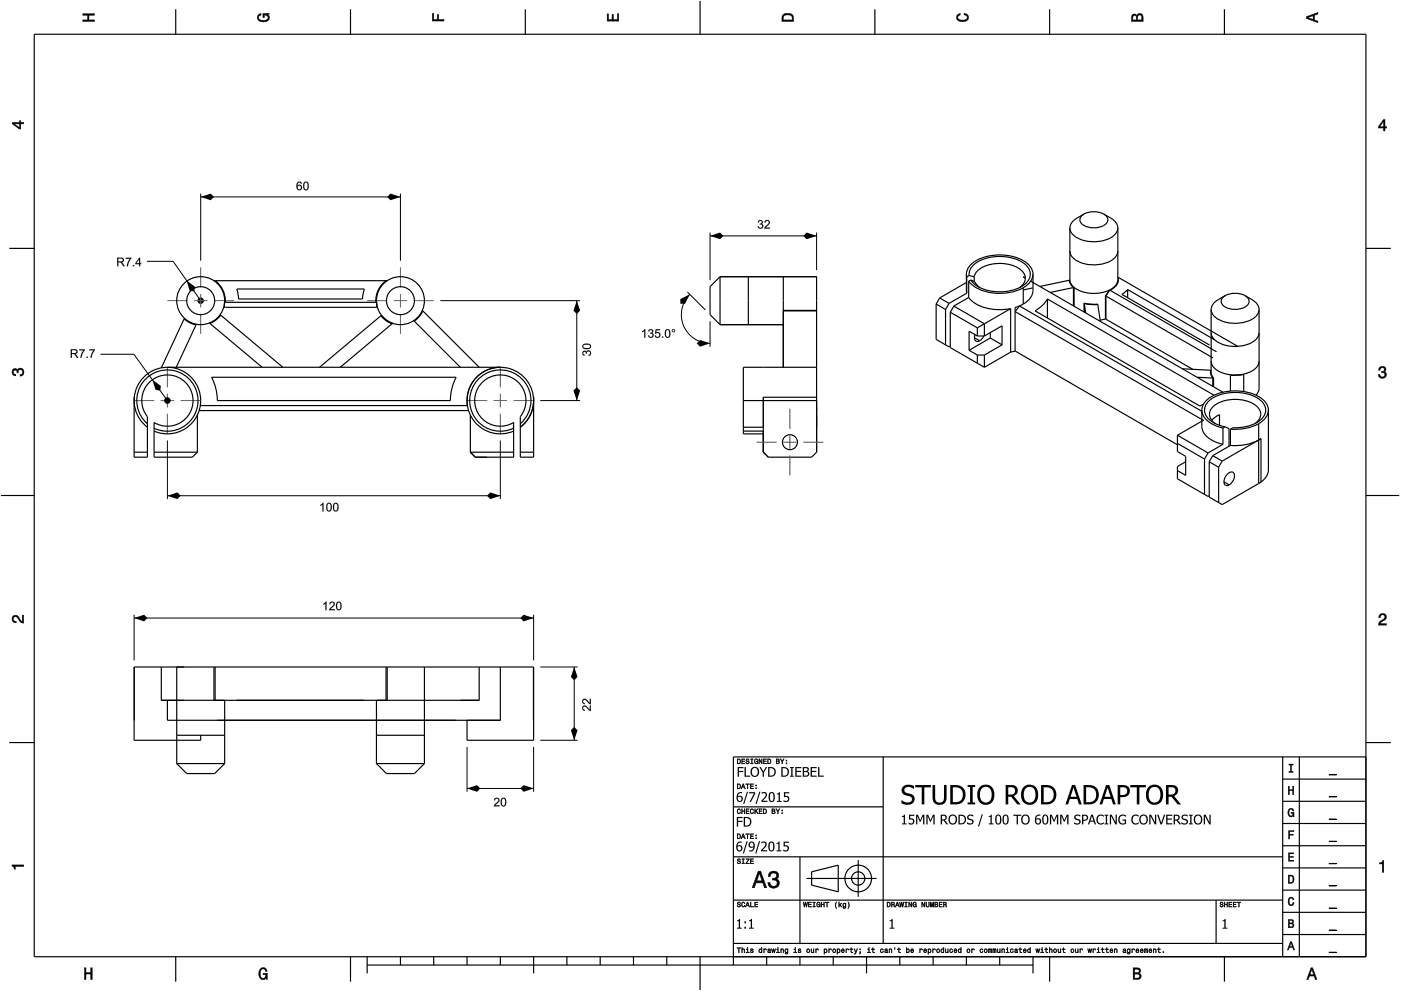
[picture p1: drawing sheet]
<svg xmlns="http://www.w3.org/2000/svg" width="420mm" height="297mm" viewBox="0 0 420 297" stroke-linecap="round" stroke-linejoin="round" font-family="sans-serif">
<g fill="none" stroke="#000" stroke-width=".35">
<path d="M10.3 10.3h399.3v276.5h-399.3zM52.7 2.8v7.5M105.1 2.8v7.5M157.5 2.8v7.5M210 .3v10M262.4 2.8v7.5M314.8 2.8v7.5M367.2 2.8v7.5M2.8 74.4h7.5M320.9 68.3v15.7M325.1 64.2a7.8 7.8 0 0 0-4 3l-.2 1.1M325.1 64.2a1.81 1.81 0 0 0-1.2 1.7 1.81 1.81 0 0 0 1.2 1.7 5.9 5.9 0 0 0 6.9-.9 1.74 1.74 0 0 0-1-2.5"/>
<path d="M325.1 64.2a6.6 6.6 0 0 1 5.9 0M331 64.2a7.8 7.8 0 0 1 4 3l.2 1.1M335.2 68.3v15.5a4 4 0 0 1-2.4 3.1M335.2 68.3a4.4 4.4 0 0 1-3.6 3.6 10.2 10.2 0 0 1-10-1.8l-.7-1.2v-.6M335.2 75.2a4.4 4.4 0 0 1-3.6 3.6 10.2 10.2 0 0 1-10-1.8l-.7-1.1v-.7M409.6 74.4h7.5M55.2 95.6l1.4 1 2.2 .8M55.3 95.4l-6.9 14.9M58.9 97.2l-6 12.9M62.8 96.8l15.8 13.3M64.2 84.1h51.9M64.5 84.1a7.4 7.4 0 0 1 3.1 6.5"/>
<path d="M66 94.3l.2 .1M66.2 94.4l-1.2 1.3-2 1.3M66.2 94.4l18.6 15.7M67.1 92.1h46.1M67.3 90.6h45.7v1.5M67.3 90.6v1.5M67.4 90.1v.5M71 86.6h38.3l-.6 3h-37.1zM114.2 94.6l1.3 1.3 2.1 1.2M115.8 84.1a7.4 7.4 0 0 0-3.1 6.5M124.1 96.1l14 14M126.7 93l17 17.1"/>
<path d="M126.8 93.2l-.9 1.5-1.7 1.5M215.9 82.9v14.4M215.9 82.9l-3 3v8.4l3 3M215.9 82.9h29v10.1M224.4 82.9v14.4M234.9 82.9v10.1M234.9 93v4.3h-19M234.9 93h10M234.9 93v17.1M234.9 93.2h10M244.9 93v17.1M280.7 91.1v10.6l3.9 2.3 .4-.2"/>
<path d="M280.7 91.1l2.9 1.7M281.8 89.3l2.8 1.6M281.8 89.3l-1.1 1.8M283.6 92.8v10.6M284.6 90.9l-1 1.9M285 93.6v10.6l10.2 5.9M285 93.6l8.1 4.7M286 91.7l9.2 5.3v3.7M286 91.7l-1 1.9M289.8 82.2a6.1 6.1 0 0 1 5-5 14.6 14.6 0 0 1 13.6 2.1 4.1 4.1 0 0 1 1.4 2.9M289.8 82.2l.1 .8M289.8 82.2l.1 5.7"/>
<path d="M289.9 84.6l-8.1 4.7M289.9 83v4.9M289.9 87.9l-5.3 3M290.5 84.3a12.3 12.3 0 0 0 11.2 3.5l2.8-.5 2.4-1.1M290.5 84.3v4.9M290.5 89.2a12.3 12.3 0 0 0 11.3 3.5l1.3-.2M290.5 89.2l-4.5 2.5M290.6 82.6a5.1 5.1 0 0 1 4.2-4.9 13.7 13.7 0 0 1 12.8 1.7 3.6 3.6 0 0 1-.5 6 13.5 13.5 0 0 1-15.1-.4l-.9-1.1M290.6 82.6l1.6 .3M290.6 82.6l-.7 .4M291.1 83.9l1.2 .5 .5 .8 1.1 1M291.1 83.9l-.6 .4"/>
<path d="M292.2 82.9a6.3 6.3 0 0 1 5.7-3.8 9.4 9.4 0 0 1 9.2 2.9l.4 1.4M292.2 82.9v1.5M293.1 98.3v2.4M297 99.7v1.6M303.1 92.5v13M303.1 92.5l-10 5.8M305.7 91.7l-1.3 .5v13M305.7 91.7l-1.3 1.7 56.6 32.6M305.7 91.7l54.7 31.6M306.9 86.2v4.9M306.9 83l.6 .4zM306.9 91.1l-1.2 .6"/>
<path d="M307.5 83.4l-.5 1.5-1.3 1.3M309.1 84.3l57.7 33.3M309.7 86.3l-2.8 .6M309.8 82.2v4.9a5 5 0 0 1-2.9 4M309.8 82.2a5 5 0 0 1-2.9 4M314.1 89.6l-1.2 1.7-2.5 1.9 49.4 28.5 1.1-.6M314.1 89.6l50 28.9M314.1 89.6v5.7M320.7 84l.5 1.4 .7 .8v5.5M320.9 83.8v.2M320.9 84l.5 1.3 .7 .9M320.9 84l-9.1 1.9"/>
<path d="M322.1 86.2a10.9 10.9 0 0 0 10.7 .7M322.1 86.2l-7.1 1.5M322.1 86.2v5.6M325.2 90.9l2.2 .3h1.8l.8 5.1M325.2 90.9v2.7M325.2 90.9l.4 2.9M325.2 91l2.3 .3h1.7M331.5 88.7l32.3 18.6M331.5 88.7v6.9M331.5 95.6l-1.6 .4M331.5 95.6l26.2 15.1M332.7 86.9l32.1 18.5"/>
<path d="M332.7 86.9l-1 1.8v7M332.8 86.9l-1.3 1.8M332.9 87a3.8 3.8 0 0 0 2.4-3.9l35.9 20.7M338.2 86.8l-1.8 1.4 26.3 15.2M338.2 86.8l26.1 15.1M338.2 86.8v2.4M363.2 92.8v18.7l.3 1.1 .4 .7M367.4 88.6a7.8 7.8 0 0 0-3.9 3.1l-.3 1.1M367.4 88.6a1.81 1.81 0 0 0-1.2 1.7 1.81 1.81 0 0 0 1.2 1.7 5.9 5.9 0 0 0 7-.9 1.74 1.74 0 0 0-1-2.5M367.4 88.6a6.6 6.6 0 0 1 6 0M373.4 88.6a7.8 7.8 0 0 1 4 3.1l.2 1.1M377.6 92.8a4.4 4.4 0 0 1-3.6 3.6 10.2 10.2 0 0 1-10.1-1.9l-.6-1.1-.1-.6"/>
<path d="M377.6 92.8v23.6l-.2 .8-.7 1.2M377.6 99.7a4.4 4.4 0 0 1-3.6 3.6 10.2 10.2 0 0 1-10.1-1.8l-.6-1.2-.1-.6M40.3 119.1l-.1 17.9h4v-10M50.2 110.1h99.8a10 10 0 0 0-9.8 11.5h-80.1M63.4 113.1h73.4a15 15 0 0 0-1.7 7h-69.9a15 15 0 0 0-1.8-7zM95.8 110.1l18.6-15.6 1.7 1.6 1.6 .8-15.7 13.2M160 119.1v1M160 119.1h.1M160 119.1v17.9h-4v-10M228.9 119.1v9h-6M228.9 119.1v16.4l1.5 1.5h13l1.5-1.5v-16.4M228.9 119.1h16"/>
<path d="M244.9 110.1h-22v10M244.9 110.1v9M290.6 105l2.5 1.4M292.2 101.2l1.6 .9M292.4 100.3l-.1 .5a1.04 1.04 0 0 0 .2 1.3 1.04 1.04 0 0 0 1.3 0M293.1 106.4v2.5M293.1 106.4h2.1M293.1 100.7l-2.5-1.4v5.7M293.1 100.7h2.1M295.1 100.7l-1.3 1.4M295.2 106.4v3.7M295.2 100.7l5.3-3v5.7"/>
<path d="M297 101.3l3.5 2.1M297 101.3l-6.4 3.7M300.5 103.4l-5.3 3M303.1 105.5l-7.9 4.6M304.4 105.2l-1.3 .3M304.4 105.2l48.7 28.1M354.6 110.5l8.7 .5M359 113.1l4.9 .2M363.1 111l.1 1.4 .5 .9v2.5M363.2 108.3a5 5 0 0 0 4.7 3.8l1.1 .2M363.9 113.3v2.6M369 112.3v4.9"/>
<path d="M373 112.1l-2.3 .3-1.7-.1M373 112.1v5.3M373 112.2l-2.3 .3-1.7-.1M377.6 108.3a5.1 5.1 0 0 1-4.6 3.8M40.2 135.5h4M44.2 128.1a10 10 0 0 1 1.4-16.9 10 10 0 0 1 14.6 8.5 10 10 0 0 1-14 9.5M44.2 127a9.2 9.2 0 0 1 2.2-15.3 9.2 9.2 0 0 1 13 8.5 9.2 9.2 0 0 1-13.2 8.1M44.2 127v-2a7.7 7.7 0 0 1 2.5-11.9 7.7 7.7 0 0 1 11 5.4 7.7 7.7 0 0 1-8.1 9.2l-1.7-.3-1.7-.8v1.7M46.2 128.3v8.7h11.5l1.5-1.5M46.2 135.5h13M59.2 124.4v11.1M59.7 123.1h80.8"/>
<path d="M141.1 135.5h12.9M141.1 124.4v11.1M154 128.3v8.7h-11.4l-1.5-1.5M156 127v-1.8a11.7 11.7 0 0 0 1.7-4.4 7.7 7.7 0 0 0-8.6-8.4 7.7 7.7 0 0 0-6.3 10.2 7.7 7.7 0 0 0 11.2 4v1.7M156 127a9.2 9.2 0 0 0-2.2-15.3 9.2 9.2 0 0 0-12.9 8.5 9.2 9.2 0 0 0 13.1 8.1M156 135.5h4M160 120.1a10 10 0 0 0-11.3-9.9 10 10 0 0 0-8.3 12.6 10 10 0 0 0 13.6 6.4M160 120.1a10 10 0 0 1-4 8M222.9 129.2v.8h6M222.9 120.1h22v8.2M222.9 120.1v8M222.9 128.1v.2"/>
<path d="M222.9 129.2h6M222.9 128.3v.9M223.2 128.1l-.3 .2M353.1 132.9l8.1 4.7M353.1 130.5l9.2 5.3M353.1 130.5v4.9l2.5 1.4v5.7l-2.5-1.4M355.6 138.4l-2.5 1.4v3.7l9.2 5.3 .3-.2M360.4 122.9v4.9a5.7 5.7 0 0 0 4.2 4.7l2.2 .7M360.4 122.9a6.1 6.1 0 0 1 5-4.9 14.6 14.6 0 0 1 13.6 2 4.1 4.1 0 0 1 1.4 2.9M360.4 122.9a5.7 5.7 0 0 0 4.2 4.7l2.2 .7M361 125.9l-7.9 4.6M361.2 137.6v10.6"/>
<path d="M362.3 135.8l-1.1 1.8M362.6 138.4l2.9 1.6M363.4 126l1-.9 1.3-.8v3.2M363.7 136.6l2.8 1.6M363.7 136.6l-1.1 1.8M366.5 138.2l-1 1.8M366.8 133.2l-4.5 2.6M366.8 128.3v4.9M367.4 127.9l1.2 .6v5.3M367.4 127.9a8.2 8.2 0 0 1-6-3.9 4 4 0 0 1 2.5-4.8 14 14 0 0 1 13.9 .6 3.7 3.7 0 0 1 0 6.3 12.8 12.8 0 0 1-8.1 2.1l-.7 .4M367.4 127.9l-.6 .4M369 133.5l-5.3 3.1"/>
<path d="M369 128.6v4.9M376.3 127a3.2 3.2 0 0 0 1.8-3.2 3.2 3.2 0 0 0-2.3-2.8 11.2 11.2 0 0 0-12.2 1.1 3.1 3.1 0 0 0 .9 4.9M377.5 127a14.9 14.9 0 0 1-8.5 1.6M377.5 127v17.9M378.2 131.5h-.1a14 14 0 0 1-9.1 2M378.2 131.5v13l-11.7 6.7-3.9-2.2v-10.6M378.2 131.5l-11.7 6.7M380.4 122.9a5 5 0 0 1-2.9 4.1M380.4 122.9l-.1 18.5-.6 1.6-1.5 1.5M.3 148.5h10M365.5 140v10.6M367.1 144.4l1.5 .9"/>
<path d="M368.2 142a1.09 1.09 0 0 1 1.5-.5 1.09 1.09 0 0 1 .5 1.4 2.54 2.54 0 0 1-2.7 2.5 2.51 2.51 0 0 1 .7-3.4zM409.6 148.5h10M40.3 199.9l-.1 22h20v-1.5M40.3 199.9h8.1M40.3 199.9v16M48.4 199.9h6.8M48.4 199.9v10M64.2 199.9h-11.2v29M64.2 199.9h51.9M64.2 199.9v10M64.5 199.9v10M115.8 199.9v10"/>
<path d="M116.1 199.9h11.2M116.1 199.9v10M127.3 199.9v29M127.3 199.9h22.7M143.7 199.9v10h-27.6M150 199.9h10M150 199.9v16M160 199.9v22h-19.9v-6h9.9M160 199.9h.1M40.3 215.9h.1M48.4 209.9h1.8v6h99.8M48.4 209.9h6.8"/>
<path d="M53 209.9h11.2M64.2 209.9h3.2v19M64.2 209.9h51.9M71 209.9h.6M108.7 209.9h.6M116.1 209.9h-3.2v19M135.1 215.9h1.7M160 215.9h.1M2.8 222.6h7.5M53 220.4h14.4M53 228.9h14.4M53 228.9l3 3h8.4l3-3"/>
<path d="M112.9 228.9h14.4M112.9 228.9l3 3h8.4l3-3M112.9 220.4h14.4M264.9 226.9v55.9M384.7 233.5h24.9M384.7 226.9v59.9M389.7 226.9v59.9M409.6 222.6h7.5M409.6 226.9h-189.7v62.4M219.9 256.8h164.8M219.9 241.8h45M239.9 256.8v26"/>
<path d="M257.4 257.8v11M384.7 253.5h24.9M384.7 246.8h24.9M384.7 240.2h24.9M219.9 269.8h164.8M241.9 263.3h21M243.4 261.3l8-2v8l-8-2zM364.7 269.8v13M384.7 273.5h24.9M384.7 266.8h24.9M384.7 260.1h24.9M52.7 286.8v7.5"/>
<path d="M105.1 286.8v7.5M110.1 289.3h199.7M110.1 286.8v5M120.1 286.8v2.5M130.1 286.8v2.5M140.1 286.8v2.5M150 286.8v2.5M160 286.8v5M170 286.8v2.5M180 286.8v2.5M190 286.8v2.5M200 286.8v2.5"/>
<path d="M210 286.8v10M219.9 282.8h164.8M229.9 286.8v2.5M239.9 286.8v2.5M249.9 286.8v2.5M259.9 286.8v5M269.9 286.8v2.5M279.8 286.8v2.5M289.8 286.8v2.5M299.8 286.8v2.5M309.8 286.8v5M314.8 286.8v7.5"/>
<path d="M367.2 286.8v7.5M384.7 280.1h24.9"/>
<circle cx="60.2" cy="90.1" r="7.2"/>
<circle cx="60.2" cy="90.1" r="4.2"/>
<circle cx="120.1" cy="90.1" r="7.2"/>
<circle cx="120.1" cy="90.1" r="4.2"/>
<circle cx="236.9" cy="132.5" r="2.25"/>
<circle cx="257.4" cy="263.3" r="4"/>
<circle cx="257.4" cy="263.3" r="2"/>
</g>
<g fill="#000">
<path d="M24.8 4.1h3.5v.5h-1.6v1.4h1.6v.4h-3.5v-.4h1.5v-1.4h-1.5z" fill-rule="evenodd"/>
<path d="M77.5 4.4l.8-.3v.5h-.3a.68 .68 0 0 0-.5 .6 .68 .68 0 0 0 .4 .7 1.68 1.68 0 0 0 2.5-.6 .92 .92 0 0 0-1.1-.8v.8h-.5v-1.3h1.9v.3l-.4 .1 .4 .4a1.19 1.19 0 0 1-.9 1.7 1.9 1.9 0 0 1-2.7-1.3z" fill-rule="evenodd"/>
<path d="M129.7 4h.4v1.8h1v-1.4h.4v1.4h1.7v.5h-3.5z" fill-rule="evenodd"/>
<path d="M182.1 4.2h.4v1.7h1v-1.6h.5v1.6h1.2v-1.8h.4v2.2h-3.5z" fill-rule="evenodd"/>
<path d="M234.9 4.3a2.18 2.18 0 0 0-.4 2.1h3.5v-1.1a1.91 1.91 0 0 0-3.1-1zM235.2 4.7l.4-.2a1.44 1.44 0 0 1 2 .8v.7h-2.7l.1-1.1z" fill-rule="evenodd"/>
<path d="M287.1 4.4l.9-.4v.5l-.3 .1a.66 .66 0 0 0-.5 .6 .66 .66 0 0 0 .4 .6l.5 .2a1.58 1.58 0 0 0 2-.8 .9 .9 0 0 0-1-.7v-.5a1.24 1.24 0 0 1 1.4 1 1.24 1.24 0 0 1-1.1 1.4 1.92 1.92 0 0 1-2.6-1.2z" fill-rule="evenodd"/>
<path d="M339.6 4.4l-.3 2h3.5v-1.3a.98 .98 0 0 0-.7-1.1 .98 .98 0 0 0-1.2 .6 .83 .83 0 0 0-1.3-.2zM339.9 4.8l.4-.2 .4 .2 .1 1.2h-1.1zM341.3 4.7l.5-.2a.57 .57 0 0 1 .6 .7v.8h-1.2z" fill-rule="evenodd"/>
<path d="M391.7 5v.5l3.5 1.3v-.5l-1-.3v-1.4l1-.4v-.5zM392.2 5.3l1.6-.6v1.1z" fill-rule="evenodd"/>
<path d="M3.7 36.7v.4l2.1 1.6h.4v-1.6h.9v-.4h-.9v-.5h-.4v.5zM4.3 37.1h1.5v1.2z" fill-rule="evenodd"/>
<path d="M414.9 35.8l-1.5 2.1v.5h1.5v.8h.5v-.8h.5v-.4h-.5v-2.2zM414.9 36.4v1.6h-1.1z" fill-rule="evenodd"/>
<path d="M3.8 110.7a.85 .85 0 0 1 1.4 .2 1.11 1.11 0 0 1 1.6-.4 1.11 1.11 0 0 1 .3 1.6l-.6 .6-.5 .1v-.5a.72 .72 0 0 0 .9-.7 .72 .72 0 0 0-.8-.7 .72 .72 0 0 0-.6 .9h-.4a.62 .62 0 0 0-.4-.8 .62 .62 0 0 0-.8 .4 .62 .62 0 0 0 .5 .8h.3v.5a1.17 1.17 0 0 1-1.1-.7 1.17 1.17 0 0 1 .2-1.3z" fill-rule="evenodd"/>
<path d="M413.7 110.1a1.01 1.01 0 0 1 1.6-.2 1.01 1.01 0 0 1-.1 1.5 1.11 1.11 0 0 1 .4 1.6 1.11 1.11 0 0 1-1.6 .3l-.6-.6v-.5h.4a.72 .72 0 0 0 .7 .9 .72 .72 0 0 0 .7-.8 .72 .72 0 0 0-.9-.6v-.4a.62 .62 0 0 0 .8-.4 .62 .62 0 0 0-.4-.8 .62 .62 0 0 0-.8 .5v.4h-.5z" fill-rule="evenodd"/>
<path d="M3.9 184.7a1.22 1.22 0 0 1 2 .7l.8 .9v-1.9h.4v2.4a2.76 2.76 0 0 1-2.1-1.8 .69 .69 0 0 0-1 .5 .69 .69 0 0 0 .9 .7l-.1 .5a1.19 1.19 0 0 1-1.1-.7 1.19 1.19 0 0 1 .2-1.3z" fill-rule="evenodd"/>
<path d="M413.8 184.2a1.17 1.17 0 0 1 1.9 .3 1.17 1.17 0 0 1-1 1.7l-.8 .7h1.9v.5h-2.4a2.75 2.75 0 0 1 1.8-2.1 .69 .69 0 0 0-.5-1 .69 .69 0 0 0-.8 .8h-.4z" fill-rule="evenodd"/>
<path d="M221.1 227.5v1.5h.5a.77 .77 0 0 0 .6-.8 .77 .77 0 0 0-.6-.7zM221.3 227.6a.57 .57 0 0 1 .6 .6 .57 .57 0 0 1-.6 .6zM222.4 227.5v1.5h1v-.2h-.8v-.5h.7v-.2h-.7v-.5h.8v-.1zM223.8 227.5a.6 .6 0 0 0 .1 .7 .6 .6 0 0 0 .6 .2 .33 .33 0 0 1-.3 .4 .33 .33 0 0 1-.4-.3h-.2a.54 .54 0 0 0 .6 .5 .54 .54 0 0 0 .5-.6 .54 .54 0 0 0-.7-.4 .28 .28 0 0 1 .1-.4 .28 .28 0 0 1 .4 .3h.2l-.1-.2-.2-.3zM225.1 227.5v.1h.3v1.2h-.3v.2h.8v-.2h-.3v-1.2h.3v-.1zM226.4 227.6a.72 .72 0 0 0-.2 1 .72 .72 0 0 0 .9 .3l.2 .1v-.9h-.5v.2h.3l-.2 .5a.52 .52 0 0 1-.6-.6 .52 .52 0 0 1 .7-.4l.3 .1-.3-.5zM227.6 227.5v1.5h.2v-1.3l.5 1.3h.3v-1.5h-.2v1.2l-.6-1.2zM228.9 227.5v1.5h1v-.2h-.8v-.5h.7v-.2h-.7v-.5h.8v-.1zM230.2 227.5v1.5h.5a.77 .77 0 0 0 .6-.8 .77 .77 0 0 0-.6-.7zM230.4 227.6a.57 .57 0 0 1 .6 .6 .57 .57 0 0 1-.6 .6zM232.8 227.5v1.5h.5a.42 .42 0 0 0 .5-.4 .42 .42 0 0 0-.3-.5l.2-.2-.1-.3zM233 227.6h.3a.23 .23 0 0 1 .3 .3 .23 .23 0 0 1-.3 .2h-.3zM233 228.3h.3a.26 .26 0 0 1 .3 .2 .26 .26 0 0 1-.3 .3h-.3zM234 227.5l.5 .9v.6h.2v-.7l.5-.8h-.2l-.4 .7-.4-.7zM235.7 228.6v.4h.3v-.4zM235.7 227.8v.3h.3v-.3z" fill-rule="evenodd"/>
<path d="M221.1 234.9v1.5h.5a.77 .77 0 0 0 .6-.7 .77 .77 0 0 0-.6-.8zM221.3 235.1a.57 .57 0 0 1 .6 .6 .57 .57 0 0 1-.6 .6zM222.8 234.9l-.6 1.5h.2l.2-.4h.6l.1 .4h.2l-.5-1.5zM222.9 235.2l.2 .6h-.4zM223.6 234.9v.2h.5v1.3h.2v-1.3h.4v-.2zM225 234.9v1.5h1v-.1h-.8v-.5h.7v-.2h-.7v-.5h.8v-.2zM226.6 236.1v.3h.3v-.3zM226.6 235.3v.3h.3v-.3z" fill-rule="evenodd"/>
<path d="M386.3 235.7h.4v1h1v-1h.3v2.5h-.3v-1.2h-1v1.2h-.4z" fill-rule="evenodd"/>
<path d="M386.5 229h1.3v.3h-.5v1.9h.5v.3h-1.3v-.3h.5v-1.9h-.5z" fill-rule="evenodd"/>
<path d="M3.6 259.2h3.5v.5h-2.5v.8h-.3a.77 .77 0 0 0-.7-.9z" fill-rule="evenodd"/>
<path d="M221.2 257.5a.6 .6 0 0 0 .1 .7 .6 .6 0 0 0 .6 .2 .33 .33 0 0 1-.3 .4 .33 .33 0 0 1-.4-.4h-.2a.54 .54 0 0 0 .6 .6 .54 .54 0 0 0 .5-.7 .54 .54 0 0 0-.7-.3 .28 .28 0 0 1 .2-.5 .28 .28 0 0 1 .3 .3h.2l-.1-.2-.2-.2zM222.5 257.4v.2h.3v1.1h-.3v.2h.8v-.2h-.3v-1.1h.3v-.2zM223.7 257.4v.2h.8l-.9 1.3h1.1v-.2h-.8l.8-1.3zM225 257.4v1.5h1v-.2h-.8v-.5h.7v-.2h-.7v-.4h.8v-.2z" fill-rule="evenodd"/>
<path d="M221.1 249.9v1.5h.5a.77 .77 0 0 0 .6-.7 .77 .77 0 0 0-.6-.8zM221.3 250.1a.57 .57 0 0 1 .6 .6 .57 .57 0 0 1-.6 .5zM222.8 249.9l-.6 1.5h.2l.2-.4h.6l.1 .4h.2l-.5-1.5zM222.9 250.1l.2 .7h-.4zM223.6 249.9v.2h.5v1.3h.2v-1.3h.4v-.2zM225 249.9v1.5h1v-.2h-.8v-.5h.7v-.2h-.7v-.4h.8v-.2zM226.6 251.1v.3h.3v-.3zM226.6 250.3v.3h.3v-.3z" fill-rule="evenodd"/>
<path d="M221.2 242.6a.72 .72 0 0 0-.2 1 .72 .72 0 0 0 1 .2l.1-.4-.4 .4a.56 .56 0 0 1-.4-.6 .56 .56 0 0 1 .5-.6l.3 .3-.3-.5zM222.4 242.4v1.5h.2v-.7h.6v.7h.2v-1.5h-.2v.6h-.6v-.6zM223.7 242.4v1.5h1v-.2h-.8v-.5h.7v-.1h-.7v-.5h.8v-.2zM225.1 242.6a.72 .72 0 0 0-.2 1 .72 .72 0 0 0 1 .2l.1-.4-.4 .4a.56 .56 0 0 1-.4-.6 .56 .56 0 0 1 .5-.6l.3 .3-.3-.5zM226.3 242.4v1.5h.2l.2-.7 .5 .7h.2l-.6-.8 .6-.7h-.2l-.7 .7v-.7zM227.6 242.4v1.5h1v-.2h-.8v-.5h.7v-.1h-.7v-.5h.8v-.2zM228.9 242.4v1.5h.5a.77 .77 0 0 0 .6-.7 .77 .77 0 0 0-.6-.8zM229.1 242.6a.57 .57 0 0 1 .6 .6 .57 .57 0 0 1-.6 .5zM231.5 242.4v1.5h.5a.42 .42 0 0 0 .5-.3 .42 .42 0 0 0-.3-.5l.2-.2-.1-.4zM231.7 242.6h.3a.23 .23 0 0 1 .3 .2 .23 .23 0 0 1-.3 .3h-.3zM231.7 243.2h.3a.26 .26 0 0 1 .3 .3 .26 .26 0 0 1-.3 .2h-.3zM232.7 242.4l.5 .9v.6h.2v-.6l.5-.9h-.2l-.4 .7-.4-.7zM234.4 243.6v.3h.3v-.3zM234.4 242.8v.3h.3v-.3z" fill-rule="evenodd"/>
<path d="M386.4 255.6h1.6v.3h-1.3v.8h1.2v.3h-1.2v.8h1.3v.3h-1.6z" fill-rule="evenodd"/>
<path d="M386.4 249h1.7v.3h-1.3v.7h1v.3h-1v1.2h-.4z" fill-rule="evenodd"/>
<path d="M386.5 242.6a.85 .85 0 0 1 .9-.3 .85 .85 0 0 1 .6 .8h-.3l-.3-.5a1.04 1.04 0 0 0-.9 .9 1.04 1.04 0 0 0 .7 1.1l.4-.2 .1-.6h-.5v-.3h.9v1.3l-.3-.3-.4 .4a1.2 1.2 0 0 1-1.1-1.9z" fill-rule="evenodd"/>
<path d="M221.2 270.5a.6 .6 0 0 0 .1 .6 .6 .6 0 0 0 .6 .3 .33 .33 0 0 1-.3 .4 .33 .33 0 0 1-.4-.4h-.2a.54 .54 0 0 0 .6 .6 .54 .54 0 0 0 .5-.7 .54 .54 0 0 0-.7-.4 .28 .28 0 0 1 .2-.4 .28 .28 0 0 1 .3 .3h.2l-.1-.2-.2-.2zM222.5 270.5a.72 .72 0 0 0-.2 1 .72 .72 0 0 0 1 .3l.1-.5-.4 .4a.56 .56 0 0 1-.4-.6 .56 .56 0 0 1 .5-.5l.3 .2-.3-.4zM224.1 270.4l-.6 1.5h.2l.2-.5h.6l.1 .5h.2l-.5-1.5zM224.2 270.6l.2 .7h-.4zM225 270.4v1.5h1v-.2h-.8v-1.3zM226.3 270.4v1.5h1v-.2h-.8v-.5h.7v-.2h-.7v-.4h.8v-.2z" fill-rule="evenodd"/>
<path d="M227.4 261.1l-1.8 5h.6l.6-1.5h1.9l.6 1.5h.6l-1.8-5zM227.8 261.8l.7 2.2h-1.5zM230.8 261.5l-.4 1.2h.6a.88 .88 0 0 1 .5-1.1 .88 .88 0 0 1 1.1 .4 .88 .88 0 0 1-.3 1.2h-.7v.6a1.03 1.03 0 0 1 1.4 .6 1.03 1.03 0 0 1-.7 1.3 1.03 1.03 0 0 1-1.3-.7l-.1-.5h-.6a1.68 1.68 0 0 0 2.1 1.7 1.68 1.68 0 0 0 .9-2.6l-.4-.2a1.29 1.29 0 0 0 .6-1.6 1.29 1.29 0 0 0-1.5-.7z" fill-rule="evenodd"/>
<path d="M240.9 270.4l.2 1.5h.2l.2-1.3 .3 1.3h.2l.2-1.5h-.2l-.1 1.3-.3-1.3h-.1l-.3 1.3-.1-1.3zM242.4 270.4v1.5h.9v-.2h-.7v-.5h.7v-.2h-.7v-.4h.7v-.2zM243.8 270.4v.2h.3v1.1h-.3v.2h.7v-.2h-.3v-1.1h.3v-.2zM245 270.5a.72 .72 0 0 0-.2 1 .72 .72 0 0 0 1 .3l.2 .1v-.8h-.6v.2h.4l-.2 .4a.52 .52 0 0 1-.6-.6 .52 .52 0 0 1 .7-.4l.3 .1-.3-.4zM246.2 270.4v1.5h.2v-.7h.6v.7h.2v-1.5h-.2v.6h-.6v-.6zM247.5 270.4v.2h.4v1.3h.2v-1.3h.5v-.2zM250.8 270.3a1.35 1.35 0 0 0 .1 2 1.84 1.84 0 0 1 0-2zM251.5 270.3v1.6h.2l.2-.6 .4 .6h.2l-.5-.8 .5-.4-.8 .5v-.9zM252.9 270.8a.55 .55 0 0 0-.2 .8 .55 .55 0 0 0 .8 .1 .4 .4 0 0 1-.2 .4 .4 .4 0 0 1-.5-.1 .47 .47 0 0 0 .5 .3 .47 .47 0 0 0 .4-.5v-1.1l-.2 .2-.3-.2zM253 271l.1-.1a.39 .39 0 0 1 .4 .4 .39 .39 0 0 1-.5 .3zM254.3 270.3a1.85 1.85 0 0 1 0 2 1.22 1.22 0 0 0 0-2z" fill-rule="evenodd"/>
<path d="M266 270.4v1.5h.5a.77 .77 0 0 0 .6-.8 .77 .77 0 0 0-.6-.7zM266.2 270.6a.57 .57 0 0 1 .7 .5 .57 .57 0 0 1-.7 .6zM267.3 270.4v1.5h.2v-.7a.45 .45 0 0 1 .5 .2 .45 .45 0 0 1 .1 .5l.2-.1-.2-.7a.41 .41 0 0 0 .2-.4 .41 .41 0 0 0-.5-.3zM267.5 270.6h.3a.25 .25 0 0 1 .3 .2 .25 .25 0 0 1-.3 .3h-.3zM269 270.4l-.5 1.5h.2l.1-.5h.6l.2 .5h.2l-.6-1.5zM269.1 270.6l.2 .7h-.4zM269.7 270.4l.3 1.5h.2l.2-1.3 .2 1.3h.2l.3-1.5h-.2l-.2 1.3-.2-1.3h-.2l-.2 1.3-.2-1.3zM271.3 270.4v.2h.3v1.1h-.3v.2h.8v-.2h-.3v-1.1h.3v-.2zM272.5 270.4v1.5h.2v-1.3l.6 1.3h.2v-1.5h-.2v1.2l-.5-1.2zM273.9 270.5a.72 .72 0 0 0-.2 1 .72 .72 0 0 0 .9 .3l.2 .1v-.8h-.5v.2h.3l-.2 .4a.52 .52 0 0 1-.5-.6 .52 .52 0 0 1 .7-.4l.2 .1-.3-.4zM276.4 270.4v1.5h.2v-1.3l.6 1.3h.2v-1.5h-.2v1.2l-.6-1.2zM277.7 270.4v.9a.52 .52 0 0 0 .5 .6 .52 .52 0 0 0 .5-.6v-.9h-.2v.9a.33 .33 0 0 1-.3 .4 .33 .33 0 0 1-.3-.4v-.9zM279 270.4v1.5h.1v-1.4l.3 1.4h.2l.3-1.4v1.4h.1v-1.5h-.2l-.3 1.3-.3-1.3zM280.3 270.4v1.5h.6a.42 .42 0 0 0 .4-.3 .42 .42 0 0 0-.2-.5l.2-.2-.1-.4zM280.5 270.6h.3a.23 .23 0 0 1 .3 .2 .23 .23 0 0 1-.3 .2h-.3zM280.5 271.2h.3a.26 .26 0 0 1 .3 .2 .26 .26 0 0 1-.3 .3h-.3zM281.6 270.4v1.5h1v-.2h-.8v-.5h.7v-.2h-.7v-.4h.8v-.2zM282.9 270.4v1.5h.2v-.7a.45 .45 0 0 1 .5 .2 .45 .45 0 0 1 .1 .5l.2-.1-.2-.7a.41 .41 0 0 0 .2-.4 .41 .41 0 0 0-.5-.3zM283.1 270.6h.3a.25 .25 0 0 1 .3 .2 .25 .25 0 0 1-.3 .3h-.3z" fill-rule="evenodd"/>
<path d="M366 270.5a.6 .6 0 0 0 0 .6 .6 .6 0 0 0 .7 .3 .33 .33 0 0 1-.3 .4 .33 .33 0 0 1-.4-.4h-.2a.54 .54 0 0 0 .6 .6 .54 .54 0 0 0 .5-.7 .54 .54 0 0 0-.8-.4 .28 .28 0 0 1 .2-.4 .28 .28 0 0 1 .4 .3h.2l-.1-.2-.2-.2zM367.2 270.4v1.5h.2v-.7h.6v.7h.2v-1.5h-.2v.6h-.6v-.6zM368.5 270.4v1.5h.9v-.2h-.7v-.5h.7v-.2h-.7v-.4h.7v-.2zM369.8 270.4v1.5h.9v-.2h-.7v-.5h.7v-.2h-.7v-.4h.7v-.2zM371 270.4v.2h.5v1.3h.2v-1.3h.4v-.2z" fill-rule="evenodd"/>
<path d="M386.3 262.3v2.5h.9a1.28 1.28 0 0 0 1-1.3 1.28 1.28 0 0 0-1-1.2zM386.7 262.6a.96 .96 0 0 1 1.1 .9 .96 .96 0 0 1-1.1 1z" fill-rule="evenodd"/>
<path d="M386.3 275.6v2.5h1a.7 .7 0 0 0 .8-.5 .7 .7 0 0 0-.5-.9l.4-.5a.62 .62 0 0 0-.8-.6zM386.7 275.9h.5a.38 .38 0 0 1 .4 .4 .38 .38 0 0 1-.4 .3h-.5zM386.7 276.9h.5a.43 .43 0 0 1 .5 .4 .43 .43 0 0 1-.5 .5h-.5z" fill-rule="evenodd"/>
<path d="M386.5 269.2a.85 .85 0 0 1 1-.3 .85 .85 0 0 1 .6 .8h-.4l-.3-.5a1.05 1.05 0 0 0-.8 .9 1.05 1.05 0 0 0 .6 1.1l.4-.2 .2-.5h.3a.89 .89 0 0 1-.8 1 .89 .89 0 0 1-1-.7z" fill-rule="evenodd"/>
<path d="M413.7 258.6a.77 .77 0 0 0 1-.7h.3v3.5h-.5v-2.4h-.8z" fill-rule="evenodd"/>
<path d="M25.3 290.1h.5v1.4h1.4v-1.4h.5v3.5h-.5v-1.7h-1.4v1.7h-.5z" fill-rule="evenodd"/>
<path d="M78 290.5a1.19 1.19 0 0 1 1.3-.5 1.19 1.19 0 0 1 .8 1.1h-.5l-.1-.3a.68 .68 0 0 0-.6-.4 .68 .68 0 0 0-.6 .4 1.68 1.68 0 0 0 .6 2.5 .92 .92 0 0 0 .8-1.2h-.8v-.4h1.3v1.9h-.3l-.1-.5-.4 .4a1.19 1.19 0 0 1-1.7-.9v-1.5z" fill-rule="evenodd"/>
<path d="M221 284.1v.1h.5v1.4h.2v-1.4h.4v-.1zM222.4 284v1.6h.2v-.9l.3-.2 .2 .2v.9h.2v-.8a.38 .38 0 0 0-.2-.4 .38 .38 0 0 0-.5 .2v-.6zM223.8 284.4l.3 .2v.8l-.4 .2h1l-.4-.2v-1zM224.1 284l.2 .2zM225.2 284.5l-.1 .4 .6 .2a.26 .26 0 0 1-.2 .4 .26 .26 0 0 1-.3-.3h-.2a.42 .42 0 0 0 .6 .4 .42 .42 0 0 0 .1-.7l-.5-.2 .3-.2 .4 .2-.1-.2zM227.7 284.5a.54 .54 0 0 0-.2 .8 .54 .54 0 0 0 .8 .1l.2 .2v-1.6h-.2v.6l-.3-.2zM227.8 284.6h.1a.39 .39 0 0 1 .4 .4 .39 .39 0 0 1-.5 .3zM229 284.4v1.2h.2l.1-1 .6 .2a.38 .38 0 0 0-.3-.4 .38 .38 0 0 0-.4 .2zM230.4 284.5l-.2 .2 .6-.2 .1 .3a.42 .42 0 0 0-.7 .2 .42 .42 0 0 0 .3 .6l.7-.2-.2-1zM230.4 285.2a.25 .25 0 0 1 .5 0 .25 .25 0 0 1-.5 0zM231.3 284.4l.3 1.2h.2l.2-1 .1 1h.2l.3-1.2h-.2l-.2 1-.1-1h-.2l-.2 1-.2-1zM232.9 284.4l.3 .2v.8l-.4 .2h1l-.4-.2v-1zM233.2 284l.2 .2zM234.1 284.4v1.2h.2v-.9l.3-.2 .2 .2v.9h.2v-.8a.38 .38 0 0 0-.2-.4 .38 .38 0 0 0-.5 .2zM235.5 284.5a.55 .55 0 0 0-.2 .8 .55 .55 0 0 0 .8 .1 .4 .4 0 0 1-.2 .4 .4 .4 0 0 1-.5-.1 .47 .47 0 0 0 .5 .3 .47 .47 0 0 0 .4-.5v-1.1l-.2 .2-.3-.2zM235.6 284.6h.1a.39 .39 0 0 1 .4 .4 .39 .39 0 0 1-.5 .3zM238.1 284.4l.3 .2v.8l-.4 .2h1l-.4-.2v-1zM238.4 284l.2 .2zM239.4 284.5v.4l.6 .2a.26 .26 0 0 1-.2 .4 .26 .26 0 0 1-.3-.3h-.2a.42 .42 0 0 0 .6 .4 .42 .42 0 0 0 .1-.7l-.5-.2 .3-.2 .4 .2-.1-.2zM241.9 285a.57 .57 0 0 0 1.1 0 .57 .57 0 0 0-1.1 0zM242.1 284.6h.1a.39 .39 0 0 1 .5 .4 .39 .39 0 0 1-.6 .3zM243.2 284.4v.8a.38 .38 0 0 0 .3 .4 .38 .38 0 0 0 .4-.2l.2 .2v-1.2h-.2v.8l-.3 .2-.2-.1v-.9zM244.6 284.4v1.2h.2l.1-1 .6 .2a.38 .38 0 0 0-.3-.4 .38 .38 0 0 0-.4 .2zM247.1 284.4v1.6h.2l.1-.5a.53 .53 0 0 0 .7-.5 .53 .53 0 0 0-.8-.4zM247.4 284.6h.1a.39 .39 0 0 1 .4 .4 .39 .39 0 0 1-.5 .3zM248.5 284.4v1.2h.2l.1-1 .6 .2a.38 .38 0 0 0-.3-.4 .38 .38 0 0 0-.4 .2zM249.7 285a.57 .57 0 0 0 1.1 0 .57 .57 0 0 0-1.1 0zM249.9 284.6h.1a.39 .39 0 0 1 .5 .4 .39 .39 0 0 1-.6 .3zM251 284.4v1.6h.2l.1-.5a.53 .53 0 0 0 .7-.5 .53 .53 0 0 0-.8-.4zM251.3 284.6h.1a.39 .39 0 0 1 .4 .4 .39 .39 0 0 1-.5 .3zM252.4 284.5a.57 .57 0 0 0-.1 .9 .57 .57 0 0 0 .9 0v-.2l-.5 .2-.2-.4h.7l-.1-.5-.3-.1zM252.6 284.6l.3-.1 .1 .4h-.5zM253.7 284.4v1.2h.2l.1-1 .6 .2a.38 .38 0 0 0-.3-.4 .38 .38 0 0 0-.4 .2zM255.2 284.1v.3l-.4 .2h.4v.9l.6 .1-.4-.5v-.5h.4v-.2h-.4v-.3zM256.1 284.4l.5 1.2-.4 .4h.3l.7-1.6h-.2l-.3 1-.4-1zM257.8 284.4v.3h.3v-.3zM257.8 285.2l.2 .4-.2 .4 .3-.4v-.4zM260.2 284.4l.3 .2v.8l-.4 .2h1l-.4-.2v-1zM260.5 284l.2 .2zM261.7 284.1v.3l-.4 .2h.4v.9l.6 .1-.4-.5v-.5h.4v-.2h-.4v-.3zM264.1 284.5a.57 .57 0 0 0-.1 .9 .57 .57 0 0 0 .9-.1l-.1-.2a.32 .32 0 0 1-.5 .1 .32 .32 0 0 1 0-.5 .32 .32 0 0 1 .4 .1h.2l-.2-.4zM265.4 284.5l-.1 .2 .5-.2 .1 .3a.42 .42 0 0 0-.6 .2 .42 .42 0 0 0 .3 .6l.7-.2-.2-1zM265.5 285.2a.25 .25 0 0 1 .5 0 .25 .25 0 0 1-.5 0zM266.6 284.4v1.2h.2v-.9l.3-.2 .2 .2v.9h.2v-.8a.38 .38 0 0 0-.3-.4 .38 .38 0 0 0-.4 .2zM268.3 284l.1 .6zM269.5 284.1v.3l-.4 .2h.4v.9l.6 .1-.5-.5v-.5h.5v-.2h-.5v-.3zM271.8 284v1.6l.2-.2a.49 .49 0 0 0 .8-.4 .49 .49 0 0 0-.8-.4v-.6zM272.1 284.6h.1a.39 .39 0 0 1 .4 .4 .39 .39 0 0 1-.5 .3zM273.2 284.5a.57 .57 0 0 0-.1 .9 .57 .57 0 0 0 .8 0l.1-.2-.6 .2-.1-.4h.7l-.1-.5-.4-.1zM273.3 284.6l.4-.1 .1 .4h-.5zM275.8 284.4v1.2h.2v-1l.7 .2a.38 .38 0 0 0-.3-.4 .38 .38 0 0 0-.5 .2zM277.1 284.5a.57 .57 0 0 0-.1 .9 .57 .57 0 0 0 .8 0l.1-.2-.6 .2-.1-.4h.7l-.1-.5-.4-.1zM277.2 284.6l.4-.1 .1 .4h-.5zM278.3 284.4v1.6h.2v-.5a.53 .53 0 0 0 .8-.5 .53 .53 0 0 0-.8-.4zM278.6 284.6a.39 .39 0 0 1 .5 .4 .39 .39 0 0 1-.5 .3zM279.7 284.4v1.2h.2v-1l.7 .2a.38 .38 0 0 0-.3-.4 .38 .38 0 0 0-.5 .2zM280.8 285a.6 .6 0 0 0 1.2 0 .6 .6 0 0 0-1.2 0zM281.1 284.6h.1a.39 .39 0 0 1 .4 .4 .39 .39 0 0 1-.5 .3zM282.2 284.5a.54 .54 0 0 0-.1 .8 .54 .54 0 0 0 .8 .1l.2 .2v-1.6h-.2v.6l-.3-.2zM282.4 284.6h.1a.39 .39 0 0 1 .4 .4 .39 .39 0 0 1-.5 .3zM283.5 284.4v.8a.38 .38 0 0 0 .3 .4 .38 .38 0 0 0 .4-.2l.2 .2v-1.2h-.2v.8l-.3 .2-.2-.1v-.9zM284.9 284.5a.57 .57 0 0 0-.1 .9 .57 .57 0 0 0 .9-.1l-.2-.2a.32 .32 0 0 1-.4 .1 .32 .32 0 0 1 0-.5 .32 .32 0 0 1 .4 .1h.2l-.3-.4zM286.2 284.5a.57 .57 0 0 0-.1 .9 .57 .57 0 0 0 .8 0l.1-.2-.6 .2-.1-.4h.7l-.1-.5-.4-.1zM286.3 284.6l.4-.1 .1 .4h-.5zM287.4 284.5a.54 .54 0 0 0-.1 .8 .54 .54 0 0 0 .8 .1l.2 .2v-1.6h-.2v.6l-.3-.2zM287.6 284.6h.1a.39 .39 0 0 1 .4 .4 .39 .39 0 0 1-.5 .3zM289.9 285a.6 .6 0 0 0 1.2 0 .6 .6 0 0 0-1.2 0zM290.2 284.6h.1a.39 .39 0 0 1 .4 .4 .39 .39 0 0 1-.5 .3zM291.4 284.4v1.2h.1l.1-1 .7 .2a.38 .38 0 0 0-.3-.4 .38 .38 0 0 0-.5 .2zM294 284.5a.57 .57 0 0 0-.1 .9 .57 .57 0 0 0 .9-.1l-.2-.2a.32 .32 0 0 1-.4 .1 .32 .32 0 0 1-.1-.5 .32 .32 0 0 1 .5 .1h.2l-.3-.4zM295.1 285a.6 .6 0 0 0 1.2 0 .6 .6 0 0 0-1.2 0zM295.4 284.6h.1a.39 .39 0 0 1 .4 .4 .39 .39 0 0 1-.5 .3zM296.4 284.4v1.2h.2l.1-1.1 .2 1.1h.1l.2-1.1 .1 1.1h.2l-.2-1.2zM297.7 284.4v1.2h.2l.1-1.1 .2 1.1h.1l.2-1.1 .1 1.1h.2l-.2-1.2zM299.1 284.4v.8a.38 .38 0 0 0 .2 .4 .38 .38 0 0 0 .5-.2l.2 .2v-1.2h-.2v.8l-.3 .2-.2-.1v-.9zM300.4 284.4v1.2h.2v-.9l.3-.2 .2 .2v.9h.2v-.8a.38 .38 0 0 0-.3-.4 .38 .38 0 0 0-.4 .2zM301.8 284.4l.3 .2v.8l-.4 .2h1l-.4-.2v-1zM302.1 284l.2 .2zM303.1 284.5a.57 .57 0 0 0-.1 .9 .57 .57 0 0 0 .9-.1l-.2-.2a.32 .32 0 0 1-.4 .1 .32 .32 0 0 1-.1-.5 .32 .32 0 0 1 .5 .1h.2l-.3-.4zM304.4 284.5l-.1 .2 .5-.2 .1 .3a.42 .42 0 0 0-.6 .2 .42 .42 0 0 0 .3 .6l.7-.2-.3-1zM304.4 285.2a.25 .25 0 0 1 .5 0 .25 .25 0 0 1-.5 0zM305.8 284.1v.3l-.3 .2h.3l.1 .9 .6 .1-.5-.5v-.5h.5v-.2h-.5v-.3zM307 284.5a.57 .57 0 0 0-.1 .9 .57 .57 0 0 0 .8 0l.1-.2-.6 .2-.2-.4h.8l-.1-.5-.4-.1zM307.1 284.6l.3-.1 .2 .4h-.6zM308.2 284.5a.54 .54 0 0 0-.1 .8 .54 .54 0 0 0 .8 .1l.2 .2v-1.6h-.2v.6l-.3-.2zM308.4 284.6h.1a.39 .39 0 0 1 .4 .4 .39 .39 0 0 1-.5 .3zM310.6 284.4l.3 1.2h.1l.2-1 .2 1h.2l.3-1.2h-.2l-.2 1-.2-1h-.2l-.1 1-.2-1zM312.2 284.4l.3 .2v.8l-.4 .2h.9l-.3-.2v-1zM312.5 284l.2 .2zM313.6 284.1v.3l-.3 .2h.3l.1 .9 .6 .1-.5-.5v-.5h.5v-.2h-.5v-.3zM314.7 284v1.6h.2v-.9l.3-.2 .2 .2v.9h.2v-.8a.38 .38 0 0 0-.3-.4 .38 .38 0 0 0-.4 .2v-.6zM315.9 285a.6 .6 0 0 0 1.2 0 .6 .6 0 0 0-1.2 0zM316.2 284.6h.1a.39 .39 0 0 1 .4 .4 .39 .39 0 0 1-.5 .3zM317.3 284.4v.8a.38 .38 0 0 0 .2 .4 .38 .38 0 0 0 .5-.2l.2 .2v-1.2h-.2v.8l-.3 .2-.2-.1v-.9zM318.8 284.1v.3l-.3 .2h.3l.1 .9 .5 .1-.4-.5v-.5h.4v-.2h-.4v-.3zM321.1 285a.6 .6 0 0 0 1.2 0 .6 .6 0 0 0-1.2 0zM321.4 284.6h.1a.39 .39 0 0 1 .4 .4 .39 .39 0 0 1-.5 .3zM322.5 284.4v.8a.38 .38 0 0 0 .2 .4 .38 .38 0 0 0 .5-.2l.2 .2v-1.2h-.2l-.1 .8-.2 .2-.2-.1v-.9zM323.8 284.4v1.2h.2l.1-1 .6 .2a.38 .38 0 0 0-.3-.4 .38 .38 0 0 0-.4 .2zM326.2 284.4l.3 1.2h.1l.2-1 .2 1h.2l.3-1.2h-.2l-.2 1-.2-1h-.2l-.2 1-.1-1zM327.7 284.4v1.2h.2l.1-1 .6 .2a.38 .38 0 0 0-.3-.4 .38 .38 0 0 0-.4 .2zM329.1 284.4l.3 .2v.8l-.4 .2h.9l-.4-.2v-1zM329.3 284l.2 .2zM330.5 284.1v.3l-.3 .2h.3l.1 .9 .5 .1-.4-.5v-.5h.4v-.2h-.4v-.3zM331.8 284.1v.3l-.3 .2h.3l.1 .9 .5 .1-.4-.5v-.5h.4v-.2h-.4v-.3zM333 284.5a.57 .57 0 0 0-.1 .9 .57 .57 0 0 0 .8 0l.1-.2-.6 .2-.2-.4h.8l-.1-.5-.4-.1zM333.1 284.6l.3-.1 .2 .4h-.6zM334.2 284.4v1.2h.1l.1-.9 .3-.2 .2 .2v.9h.2v-.8a.38 .38 0 0 0-.3-.4 .38 .38 0 0 0-.5 .2zM336.9 284.5l-.1 .2 .5-.2 .1 .3a.42 .42 0 0 0-.6 .2 .42 .42 0 0 0 .3 .6l.6-.2-.2-1zM336.9 285.2a.25 .25 0 0 1 .5 0 .25 .25 0 0 1-.5 0zM338.1 284.5a.55 .55 0 0 0-.1 .8 .55 .55 0 0 0 .8 .1 .4 .4 0 0 1-.3 .4 .4 .4 0 0 1-.5-.1 .47 .47 0 0 0 .6 .3 .47 .47 0 0 0 .4-.5v-1.1l-.2 .2-.4-.2zM338.3 284.6a.39 .39 0 0 1 .5 .4 .39 .39 0 0 1-.5 .3zM339.4 284.4v1.2h.2l.1-1 .6 .2a.38 .38 0 0 0-.3-.4 .38 .38 0 0 0-.4 .2zM340.8 284.5a.57 .57 0 0 0-.1 .9 .57 .57 0 0 0 .8 0l.1-.2-.6 .2-.2-.4h.8l-.1-.5-.4-.1zM340.9 284.6l.3-.1 .2 .4h-.6zM342.1 284.5a.57 .57 0 0 0-.1 .9 .57 .57 0 0 0 .8 0l.1-.2-.6 .2-.2-.4h.8l-.1-.5-.4-.1zM342.2 284.6l.3-.1 .2 .4h-.6zM343.2 284.4v1.2h.2l.1-1.1 .1 1.1h.2l.1-1.1 .2 1.1h.1l-.1-1.2zM344.7 284.5a.57 .57 0 0 0-.1 .9 .57 .57 0 0 0 .8 0l.1-.2-.6 .2-.2-.4h.8l-.2-.5-.3-.1zM344.8 284.6l.3-.1 .2 .4h-.6zM345.9 284.4v1.2h.1l.1-.9 .2-.2 .3 .2v.9h.2v-.8a.38 .38 0 0 0-.3-.4 .38 .38 0 0 0-.5 .2zM347.4 284.1v.3l-.3 .2h.3l.1 .9 .5 .1-.4-.5v-.5h.4v-.2h-.4v-.3zM348.7 285.2v.4h.3v-.4z" fill-rule="evenodd"/>
<path d="M339.8 290.1v3.5h1.3a.98 .98 0 0 0 1.1-.7 .98 .98 0 0 0-.6-1.2 .86 .86 0 0 0 .5-1 .86 .86 0 0 0-1-.6zM340.3 290.5h.7a.53 .53 0 0 1 .6 .6 .53 .53 0 0 1-.6 .4h-.7zM340.3 292h.7a.61 .61 0 0 1 .8 .5 .61 .61 0 0 1-.7 .7h-.8z" fill-rule="evenodd"/>
<path d="M387 282.2l-.9 2.5h.3l.3-.7h1l.2 .7h.4l-.9-2.5zM387.2 282.6l.4 1.1h-.8z" fill-rule="evenodd"/>
<path d="M393.2 290.1l-1.3 3.5h.4l.4-1h1.4l.4 1h.4l-1.2-3.5zM393.4 290.6l.6 1.5h-1.1z" fill-rule="evenodd"/>
<circle cx="60.2" cy="90.1" r=".5"/>
<circle cx="50.2" cy="120.1" r=".5"/>
</g>
<g fill="#000">
<path d="M60.2 59l3-1 1 1-1 1zM116.1 59l1-1 3 1-3 1zM212.9 70.7l3-1 1 1-1 1zM240.9 70.7l1-1 3 1-3 1zM55.9 84.1l2.6 1.9-.3 1.3-1.4-.2zM59.2 90.1a1 1 0 0 1 2 0 1 1 0 0 1-2 0zM173 90.1l1 3-1 1-1-1zM204 89.6l2.9-1.4-1.5 2.9h-1.4zM45.7 113.8l2.6 1.9-.3 1.4-1.4-.2zM209 102.9l1-1 2.9 1-2.9 1zM49.2 120.1a1 1 0 0 1 2 0 1 1 0 0 1-2 0zM172 117.1l1-1 1 1-1 3z"/>
<path d="M50.2 148.6l3-1 1 1-1 1zM146.1 148.6l1-1 2.9 1-2.9 1zM40.2 185.3l3-1 1 1-1 1zM156 185.3l1-1 3 1-3 1zM172.2 199.9l1 3-1 1-1-1zM140.1 236.3l3-1 1 1-1 1zM156 236.3l1-1 3 1-3 1zM171.2 218.9l1-1 1 1-1 3zM266.8 275.9l.9-.5v2.7h.5v.3h-1.4v-.3h.5v-2h-.5zM366.7 275.9l.9-.5v2.7h.5v.3h-1.4v-.3h.5v-2h-.5z"/>
<path d="M24.8 4.1v.5l1.5-.1v1.5h-1.5v.4h3.5v-.4h-1.7v-1.5l1.7 .1v-.5zM24.8 4h3.6v.6h-1.7v1.4l1.7-.1v.6h-3.6v-.6h1.5v-1.3h-1.5z"/>
<path d="M77.5 4.4l-.4 .8 .2 .6 .9 .7h1.6l.9-.7v-1l-.6-.5h.6v-.3h-1.9v1.3h.5l-.1-.9 .6 .1 .6 .4v.8l-.8 .4-1.7-.2-.3-.2-.1-.7 .8-.4v-.5zM77.4 4.4l1-.4v.6l-.8 .4v.6l.8 .5h1.2l.7-.5v-.6l-1-.5v.9h-.5v-1.5h2v.4l-.5 .1 .6 .6-.1 .9-1 .7h-1.6l-1-.8-.1-.6z"/>
<path d="M129.7 4v2.3h3.5v-.5l-1.7 .1v-1.5h-.4l.1 1.5h-1.2l.1-1.9zM129.6 4h.5v1.8h1v-1.5h.5l-.1 1.5h1.7v.6h-3.6z"/>
<path d="M182.1 4.2v2.1h3.5v-2.2h-.4v1.8h-1.3v-1.6h-.4l.1 1.6h-1.2l.1-1.7zM182 4.1h.6l-.1 1.8h1v-1.7h.5v1.7h1.2l-.1-1.8h.5v2.3h-3.6z"/>
<path d="M234.9 4.3l-.4 .7v1.4h3.5l-.1-1.7-.4-.4-1.3-.3zM234.9 4.3l1.3-.4 1.4 .4 .3 .4 .2 1.8h-3.7l.1-1.5zM235.2 4.6l1-.2 1.1 .2 .3 .3v1.1h-2.8l.1-1.1zM235.2 4.7l-.2 .2-.1 1.1h2.7l-.1-1.1-.3-.2-1-.2z"/>
<path d="M287.1 4.4l-.3 .8 .1 .6 1 .6h1.5l1-.6v-1l-.7-.7-.6-.1v.5l.8 .2 .2 .5-.1 .4-.7 .4-1.7-.1-.3-.3-.1-.6 .8-.5v-.5zM287.1 4.4l.9-.5v.7l-.7 .4v.6l.8 .4h1.2l.4-.2 .4-.6-.3-.5-.8-.2v-.6l.7 .2 .8 .6-.1 1.1-.9 .7h-1.6l-1-.7-.1-.6z"/>
<path d="M339.6 4.4l-.3 2h3.5v-1.7l-.6-.6-1 .1-.2 .6-.6-.6zM339.5 4.4l1-.3 .4 .5 .6-.6h.7l.6 .6 .1 1.9h-3.6zM339.8 4.7l.5-.1 .4 .2 .1 1.2h-1.1zM339.9 4.8l-.2 1.2h1.1l-.1-1.2-.4-.2zM341.3 4.6l.5-.2 .5 .2 .2 1.4h-1.4zM341.3 4.7l-.1 1.3h1.2l-.1-1.3-.5-.2z"/>
<path d="M391.7 5v.5l3.5 1.3v-.5l-1.1-.3v-1.5l1.1-.3v-.5zM391.7 5l3.6-1.4v.7l-1.1 .3v1.4l1.1 .3v.6l-3.6-1.3zM392 5.3l1.9-.7v1.3zM392.3 5.2l1.5 .6v-1.1z"/>
<path d="M3.7 36.7v.4l2.1 1.6h.4v-1.6h.9v-.4l-.9 .1v-.6h-.4l.1 .6zM3.6 36.6l2.2 .1v-.6h.5l-.1 .6 1-.1v.6l-1-.1 .1 1.6h-.5l-2.2-1.5zM4.1 37.1h1.8v1.3zM4.3 37.1l1.5 1.2v-1.2z"/>
<path d="M414.9 35.8l-1.5 2.1v.5l1.6-.1-.1 .9h.5l-.1-.9 .6 .1v-.4h-.6l.1-2.2zM414.9 35.8h.5v2.2l.5-.1v.5h-.5v.9h-.6l.1-.9h-1.6v-.5zM415 36.2v1.8h-1.3zM414.8 36.4l-1 1.6h1.1z"/>
<path d="M89.2 54.7a.77 .77 0 0 1 .8-.3 .77 .77 0 0 1 .5 .7h-.3a.54 .54 0 0 0-.7-.4 .54 .54 0 0 0-.3 .8v.2a.82 .82 0 0 1 1.3 .2 .82 .82 0 0 1-.5 1.2 .82 .82 0 0 1-1.1-.7v-.9zM89.2 56.2a.6 .6 0 0 0 1.2 0 .6 .6 0 0 0-1.2 0zM91.3 54.6a.92 .92 0 0 1 1.1 .1 .92 .92 0 0 1 .2 1 .92 .92 0 0 1-.8 1.4 .92 .92 0 0 1-.9-1.4zM91.4 54.9a1.43 1.43 0 0 0 .4 1.9 1.33 1.33 0 0 0-.1-2.1z"/>
<path d="M89.1 54.7a.76 .76 0 0 1 .9-.3 .76 .76 0 0 1 .5 .7h-.3l-.1-.3a.64 .64 0 0 0-.8 .1 .64 .64 0 0 0-.1 .8 .78 .78 0 0 1 1-.3 .78 .78 0 0 1 .4 .9v.2a.91 .91 0 0 1-1.2 .5 .91 .91 0 0 1-.5-1.2zM89.2 54.7a1.33 1.33 0 0 0-.3 1.4 1.33 1.33 0 0 0 1.1 .9 .8 .8 0 0 0 .5-1.2 .8 .8 0 0 0-1.3-.1l.3-.9a.44 .44 0 0 1 .5-.1 .44 .44 0 0 1 .2 .4h.3a.76 .76 0 0 0-.5-.7 .76 .76 0 0 0-.8 .3zM89.3 56.3a.53 .53 0 0 0 1 0 .53 .53 0 0 0-1 0zM89.2 56.2a.6 .6 0 0 1 1.2 0 .6 .6 0 0 1-1.2 0zM91.3 54.6a.94 .94 0 0 1 1.1 .1 .94 .94 0 0 1 .2 1 .94 .94 0 0 1-.8 1.4 .94 .94 0 0 1-.9-1.4zM91.3 54.6a2.08 2.08 0 0 0-.1 2.2 .89 .89 0 0 0 1.1 .1 .89 .89 0 0 0 .3-1.2 .9 .9 0 0 0-.2-1 .9 .9 0 0 0-1.1-.1zM91.4 54.9a1.42 1.42 0 0 0 .4 1.9 1.32 1.32 0 0 0-.1-2.1zM91.4 54.9l.3-.2a1.34 1.34 0 0 1 .1 2.1 1.19 1.19 0 0 1-.5-1.7z"/>
<path d="M35.1 77.2h1.2a.73 .73 0 0 1 .9 .6 .73 .73 0 0 1-.7 .8l.9 1.2h-.4l-.8-1-.7-.1v1.1h-.4zM35.1 77.2v2.6h.4v-1.2l.7 .1 .8 1.1h.4l-1-1.2a.7 .7 0 0 0 .8-.7 .7 .7 0 0 0-.9-.7zM35.5 77.5v.9l.7-.1a.43 .43 0 0 0 .6-.3 .43 .43 0 0 0-.5-.5zM35.5 77.5h.8a.47 .47 0 0 1 .6 .5 .47 .47 0 0 1-.7 .4h-.7zM37.7 77.2h1.7l-.8 1.6-.2 1h-.4l.2-.7 .8-1.5h-1.3zM37.7 77.3v.3l1.3-.1-.8 1.6-.1 .7h.3l.2-1 .8-1.5zM39.8 79.4h.4v.4h-.4zM39.9 79.4v.4h.3v-.4zM41.7 77.2h.3v1.7h.4v.3h-.4v.6h-.3v-.6h-1.1v-.3zM41.8 77.2l-1.2 2h1.1v.6h.3v-.6h.4v-.3h-.4v-1.7zM41.7 77.7l-.8 1.2h.8zM41.7 77.7v1.2h-.8z"/>
<path d="M35.1 77.2h1.2a.72 .72 0 0 1 .9 .6 .72 .72 0 0 1-.7 .8l.9 1.2h-.4l-.7-1-.4-.1h-.4v1.1h-.4zM35.5 77.5v.9h.7a.45 .45 0 0 0 .6-.4 .45 .45 0 0 0-.5-.5zM37.7 77.3h1.7l-.8 1.5-.2 1h-.3l.1-.7 .8-1.5h-1.3zM39.9 79.4h.3v.4h-.3zM41.8 77.2h.2v1.7h.4v.3h-.4v.6h-.3v-.6h-1.1zM41.7 77.7l-.8 1.2h.8z"/>
<path d="M227.5 66.1a.7 .7 0 0 1 1.1 0 .7 .7 0 0 1-.2 1 .65 .65 0 0 1 .4 1.1 .85 .85 0 0 1-.9 .4 .85 .85 0 0 1-.7-.8h.4a.5 .5 0 0 0 .5 .5 .5 .5 0 0 0 .4-.7 .5 .5 0 0 0-.7-.3l.1-.3a.43 .43 0 0 0 .5-.3 .43 .43 0 0 0-.4-.5 .43 .43 0 0 0-.4 .5l-.4-.1zM227.5 66.1l-.2 .5 .3 .1a.45 .45 0 0 1 .4-.6 .45 .45 0 0 1 .5 .6 .45 .45 0 0 1-.6 .3l-.1 .3a.53 .53 0 0 1 .8 .3 .53 .53 0 0 1-.4 .7 .53 .53 0 0 1-.7-.5h-.3a.8 .8 0 0 0 1.2 .7 .8 .8 0 0 0 .2-1.3l-.2-.1a.67 .67 0 0 0 .2-1 .67 .67 0 0 0-1.1 0zM229.5 66.1a.86 .86 0 0 1 1.3 .2 .86 .86 0 0 1-.4 1.3l-.8 .6h1.3v.3h-1.7l.6-.9a.7 .7 0 0 0 .7-.6 .7 .7 0 0 0-.4-.8l-.4 .2-.1 .3h-.4zM229.5 66.1l-.2 .6h.3a.52 .52 0 0 1 .8-.4 .52 .52 0 0 1-.1 .9l-.8 .8-.3 .5h1.7v-.3h-1.3l.7-.7a.82 .82 0 0 0 .5-1.2 .82 .82 0 0 0-1.3-.2z"/>
<path d="M227.5 66.1a.69 .69 0 0 1 1.1 0 .69 .69 0 0 1-.2 1 .81 .81 0 0 1 0 1.4 .81 .81 0 0 1-1.2-.7h.3a.52 .52 0 0 0 .6 .5 .52 .52 0 0 0 .5-.7 .52 .52 0 0 0-.8-.3l.1-.3a.45 .45 0 0 0 .6-.3 .45 .45 0 0 0-.5-.5 .45 .45 0 0 0-.4 .5l-.3-.1zM229.5 66.1a.84 .84 0 0 1 1.3 .2 .84 .84 0 0 1-.5 1.2l-.7 .7h1.3v.3h-1.7l.5-.8a.95 .95 0 0 0 .6-1.5l-.6 .1-.1 .4h-.3z"/>
<path d="M60.2 88.1v2zM60.2 80.1v6z"/>
<path d="M58.2 90.1h2zM50.2 90.1h6z"/>
<path d="M60.2 90.1v2zM60.2 94.1v6z"/>
<path d="M60.2 90.1h2zM64.2 90.1h6z"/>
<path d="M120.1 90.1v2zM120.1 94.1v6z"/>
<path d="M120.1 90.1h2zM124.1 90.1h6z"/>
<path d="M120.1 88.1v2zM120.1 80.1v6z"/>
<path d="M118.1 90.1h2zM110.1 90.1h6z"/>
<path d="M3.8 110.7l-.1 1.3 .5 .6 .5 .1v-.5l-.6-.1-.2-.6 .2-.5 .4-.1 .5 .2 .1 .7h.4v-.6l.3-.4 .8 .2 .2 .9-.4 .4h-.4v.5l.5-.1 .6-.6v-1.1l-.6-.6-.7-.1-.6 .7-.2-.4-.5-.2zM3.8 110.7l.7-.3 .5 .1 .2 .4 .6-.6h.8l.6 .7v1.1l-.7 .6-.6 .1v-.6h.4l.4-.3-.1-.9-.8-.2-.3 .4 .1 .7h-.6v-.8l-.5-.2-.4 .2-.1 .4 .2 .6 .6 .1v.5h-.6l-.6-.7z"/>
<path d="M21.2 104.7h1.2a.73 .73 0 0 1 .9 .6 .73 .73 0 0 1-.8 .8l1 1.2h-.5l-.7-1.1-.7-.1v1.2h-.4zM21.2 104.7v2.6h.4l-.1-1.2 .8 .1 .8 1.1h.4l-1-1.2a.7 .7 0 0 0 .8-.8 .7 .7 0 0 0-.9-.6zM21.6 105v.8h.7a.43 .43 0 0 0 .6-.3 .43 .43 0 0 0-.5-.5zM21.5 104.9h.9a.47 .47 0 0 1 .5 .5 .47 .47 0 0 1-.6 .4h-.8zM23.8 104.7h1.7l-.8 1.6-.2 1h-.4l.1-.8 .8-1.5h-1.2zM23.8 104.7v.3h1.3l-.8 1.5-.2 .8h.4l.2-1.1 .7-1.5zM25.9 106.9h.4v.4h-.4zM25.9 106.9v.4h.4v-.4zM26.8 104.7h1.7l-.8 1.6-.2 1h-.4l.2-.8 .8-1.5h-1.3zM26.8 104.7v.3h1.3l-.8 1.5-.1 .8h.3l.2-1.1 .8-1.5z"/>
<path d="M21.2 104.7h1.2a.72 .72 0 0 1 .9 .6 .72 .72 0 0 1-.8 .8l1 1.2h-.4l-.7-1-.4-.2h-.4v1.2h-.4zM21.6 105v.8h.7a.45 .45 0 0 0 .6-.4 .45 .45 0 0 0-.5-.4zM23.8 104.7h1.6l-.7 1.5-.2 1.1h-.4l.2-.8 .7-1.5h-1.2zM25.9 106.9h.4v.4h-.4zM26.8 104.7h1.7l-.8 1.5-.2 1.1h-.3l.1-.8 .8-1.5h-1.3z"/>
<path d="M174.8 105.3a.58 .58 0 0 1 1 .2 .65 .65 0 0 1 1.1-.4 .85 .85 0 0 1 .4 .9 .85 .85 0 0 1-.8 .7v-.4a.5 .5 0 0 0 .5-.5 .5 .5 0 0 0-.7-.4 .5 .5 0 0 0-.3 .7l-.3-.1a.43 .43 0 0 0-.3-.5 .43 .43 0 0 0-.5 .4 .43 .43 0 0 0 .5 .4l-.1 .4a.81 .81 0 0 1-.6-.6 .81 .81 0 0 1 .1-.8zM174.8 105.3a.78 .78 0 0 0 .5 1.3l.1-.3a.45 .45 0 0 1-.6-.4 .45 .45 0 0 1 .6-.5 .45 .45 0 0 1 .3 .6l.3 .1a.53 .53 0 0 1 .3-.8 .53 .53 0 0 1 .7 .4 .53 .53 0 0 1-.5 .7v.3a.8 .8 0 0 0 .7-1.2 .8 .8 0 0 0-1.3-.2l-.1 .2a.57 .57 0 0 0-1-.2zM174.8 103.3l.9-.3a.99 .99 0 0 1 1.3 .2 .99 .99 0 0 1 0 1.2l-.4 .2a1.36 1.36 0 0 1-2-.8zM174.8 103.3a.9 .9 0 0 0 .1 1.1 .9 .9 0 0 0 1.1 .2l1-.2a.89 .89 0 0 0 .1-1.1 .89 .89 0 0 0-1.1-.3zM175.1 103.5l-.2 .3 .2 .4a1.42 1.42 0 0 0 1.9-.4 1.42 1.42 0 0 0-1.9-.3zM175 103.6a1.41 1.41 0 0 1 2 .2 1.29 1.29 0 0 1-2.1 0z"/>
<path d="M174.8 105.3l.7-.2 .3 .4a.81 .81 0 0 1 1.4 0 .81 .81 0 0 1-.7 1.2v-.3a.52 .52 0 0 0 .5-.6 .52 .52 0 0 0-.7-.5 .52 .52 0 0 0-.3 .8l-.3-.1a.45 .45 0 0 0-.3-.6 .45 .45 0 0 0-.5 .5 .45 .45 0 0 0 .5 .4l-.1 .3a.79 .79 0 0 1-.5-1.3zM174.8 103.3l.9-.3a.97 .97 0 0 1 1.2 .2 .97 .97 0 0 1 .1 1.2l-.4 .2a1.35 1.35 0 0 1-2-.8zM175 103.6l-.1 .2a1.17 1.17 0 0 0 1.1 .6 1.17 1.17 0 0 0 1-.7 1.59 1.59 0 0 0-2-.1z"/>
<path d="M192.6 99.3l.9-.7v2.6h-.3v-2l-.6 .4zM194.6 98.8a.69 .69 0 0 1 1.1 0 .69 .69 0 0 1-.1 1 .81 .81 0 0 1 0 1.4 .81 .81 0 0 1-1.3-.7h.4a.52 .52 0 0 0 .6 .5 .52 .52 0 0 0 .4-.7 .52 .52 0 0 0-.7-.3v-.3a.45 .45 0 0 0 .6-.3 .45 .45 0 0 0-.5-.5 .45 .45 0 0 0-.4 .5l-.3-.1zM196.7 98.7h1.2v.3h-1l-.1 .7a.85 .85 0 0 1 1.2 .4 .85 .85 0 0 1-.6 1.1 .85 .85 0 0 1-1-.6l.3-.1a.56 .56 0 0 0 .8 .3 .56 .56 0 0 0 .1-.8 .56 .56 0 0 0-.8-.1l-.4 .1zM198.5 100.9h.4v.3h-.4zM199.8 98.8a.92 .92 0 0 1 1 .1 .92 .92 0 0 1 .3 1.1 .92 .92 0 0 1-.9 1.3 .92 .92 0 0 1-.8-1.3zM199.9 99.1a1.43 1.43 0 0 0 .3 1.9 1.33 1.33 0 0 0 0-2.1zM201.5 99.1a.49 .49 0 0 1 .9 0 .49 .49 0 0 1-.9 0zM201.7 99.1a.3 .3 0 0 0 .6 0 .3 .3 0 0 0-.6 0z"/>
<path d="M192.6 99.3l.9-.7v2.6h-.3v-2l-.6 .4zM192.6 99.3v.3l.6-.4v2h.3v-2.6zM194.6 98.8a.7 .7 0 0 1 1.1 0 .7 .7 0 0 1-.1 1 .65 .65 0 0 1 .3 1.1 .85 .85 0 0 1-.9 .4 .85 .85 0 0 1-.7-.8h.4a.5 .5 0 0 0 .6 .5 .5 .5 0 0 0 .4-.7 .5 .5 0 0 0-.8-.3l.1-.3a.43 .43 0 0 0 .6-.3 .43 .43 0 0 0-.5-.5 .43 .43 0 0 0-.4 .5l-.3-.1zM194.7 98.8l-.3 .5 .3 .1a.45 .45 0 0 1 .4-.6 .45 .45 0 0 1 .5 .6 .45 .45 0 0 1-.6 .3v.3a.53 .53 0 0 1 .7 .3 .53 .53 0 0 1-.4 .7 .53 .53 0 0 1-.6-.5h-.4a.8 .8 0 0 0 1.2 .7 .8 .8 0 0 0 .2-1.3l-.2-.1a.67 .67 0 0 0 .2-1 .67 .67 0 0 0-1 0zM196.6 98.7h1.4v.3h-1.1l-.1 .7a.84 .84 0 0 1 1.1 .1 .84 .84 0 0 1 0 1.2 .84 .84 0 0 1-.9 .3 .84 .84 0 0 1-.6-.8h.3a.54 .54 0 0 0 .8 .3 .54 .54 0 0 0 .1-.9 .54 .54 0 0 0-.9 .2l-.3-.1zM196.7 98.7l-.3 1.3h.3a.58 .58 0 0 1 .8-.1 .58 .58 0 0 1 .1 .9 .58 .58 0 0 1-.9-.1v-.2l-.3 .1a.84 .84 0 0 0 1 .6 .84 .84 0 0 0 .6-1.1 .84 .84 0 0 0-1.2-.4l.1-.7h1v-.3zM198.5 100.8h.4v.4h-.4zM198.5 100.9v.3h.4v-.3zM199.7 98.8a.94 .94 0 0 1 1.1 .1 .94 .94 0 0 1 .3 1.1 .94 .94 0 0 1-.9 1.3 .94 .94 0 0 1-.8-1.3zM199.8 98.8a2.08 2.08 0 0 0-.2 2.2 .89 .89 0 0 0 1.2 .1 .89 .89 0 0 0 .2-1.1 .9 .9 0 0 0-.2-1.1 .9 .9 0 0 0-1-.1zM199.9 99.1a1.42 1.42 0 0 0 .3 1.9 1.32 1.32 0 0 0 0-2.1zM199.9 99.1l.3-.2a1.34 1.34 0 0 1 0 2.1 1.19 1.19 0 0 1-.4-1.7zM201.4 99.1a.55 .55 0 0 1 1.1 0 .55 .55 0 0 1-1.1 0zM201.5 99.1a.47 .47 0 0 0 .9 0 .47 .47 0 0 0-.9 0zM201.7 99.1a.28 .28 0 0 0 .5 0 .28 .28 0 0 0-.5 0zM201.6 99.1a.35 .35 0 0 1 .7 0 .35 .35 0 0 1-.7 0z"/>
<path d="M413.7 110.1l-.3 .9h.5v-.4l.3-.4 .9 .1 .1 .7-.4 .3h-.5v.4l.9 .1 .2 .5-.5 .7-.9-.2-.2-.6h-.4v.5l.6 .6h1.1l.4-.2 .3-.8-.1-.5-.6-.4 .5-.2v-.9l-.6-.4-.5-.1zM413.7 110l.9-.3 .8 .3 .3 .3-.1 .9-.4 .2 .5 .3 .2 .6-.4 .9-.4 .2h-1.1l-.6-.6-.1-.6h.6l.1 .6 .6 .2 .5-.2 .2-.5-.2-.5h-.8v-.6l.5 .1 .3-.3-.1-.6-.7-.1-.4 .3v.4h-.5z"/>
<path d="M50.2 118.1v2zM50.2 110.1v6z"/>
<path d="M48.2 120.1h2zM40.2 120.1h6z"/>
<path d="M50.2 120.1v2zM50.2 124.1v5.9z"/>
<path d="M50.2 120.1h2zM54.2 120.1h6z"/>
<path d="M150 120.1v2zM150 124.1v5.9z"/>
<path d="M150 120.1h2zM154 120.1h6z"/>
<path d="M150 118.1v2zM150 110.1v6z"/>
<path d="M148 120.1h2zM140.1 120.1h6z"/>
<path d="M236.9 132.5v2zM236.9 136.5v6z"/>
<path d="M234.9 132.5h2zM226.9 132.5h6z"/>
<path d="M236.9 130.5v2zM236.9 122.6v6z"/>
<path d="M236.9 132.5h2zM240.9 132.5h6z"/>
<path d="M96.1 151.3l.9-.6v2.6h-.3v-2l-.6 .4zM98.2 150.9a.92 .92 0 0 1 1.1 .1 .92 .92 0 0 1 .2 1 .92 .92 0 0 1-.8 1.3 .92 .92 0 0 1-.9-1.3zM98.3 151.1a1.43 1.43 0 0 0 .4 2 1.33 1.33 0 0 0 0-2.1zM100.2 150.9a.92 .92 0 0 1 1.1 .1 .92 .92 0 0 1 .2 1 .92 .92 0 0 1-.8 1.3 .92 .92 0 0 1-.8-1.3zM100.3 151.1a1.43 1.43 0 0 0 .4 2 1.33 1.33 0 0 0 0-2.1z"/>
<path d="M96 151.3l1-.6v2.6h-.3v-2l-.7 .4zM96.1 151.3v.4l.6-.5v2.1h.3v-2.6zM98.2 150.8a.94 .94 0 0 1 1.1 .1 .94 .94 0 0 1 .2 1.1 .94 .94 0 0 1-.8 1.3 .94 .94 0 0 1-.9-1.3zM98.2 150.9a2.08 2.08 0 0 0-.1 2.2 .89 .89 0 0 0 1.1 0 .89 .89 0 0 0 .3-1.1 .9 .9 0 0 0-.2-1 .9 .9 0 0 0-1.1-.1zM98.3 151.1v.1a1.42 1.42 0 0 0 .4 1.8 1.32 1.32 0 0 0 0-2zM98.3 151.1l.4-.2a1.34 1.34 0 0 1 0 2.2 1.19 1.19 0 0 1-.5-1.8zM100.2 150.8a.94 .94 0 0 1 1.1 .1 .94 .94 0 0 1 .2 1.1 .94 .94 0 0 1-.8 1.3 .94 .94 0 0 1-.9-1.3zM100.2 150.9a2.08 2.08 0 0 0-.1 2.2 .89 .89 0 0 0 1.1 0 .89 .89 0 0 0 .3-1.1 .9 .9 0 0 0-.2-1 .9 .9 0 0 0-1.1-.1zM100.3 151.1l.1 .1a1.42 1.42 0 0 0 .3 1.8 1.32 1.32 0 0 0 0-2zM100.3 151.1l.4-.2a1.34 1.34 0 0 1 0 2.2 1.19 1.19 0 0 1-.5-1.8z"/>
<path d="M3.9 184.7l-.3 .8 .3 .9 1 .3v-.5l-.7-.1-.3-.5 .2-.6 .5-.2 .7 .3 .9 1.4 .9 .3v-2.4h-.4v2l-.5-.4-.9-1.4-.7-.2zM3.8 184.7l.8-.4 .7 .2 .9 1.5 .5 .3-.1-2h.6v2.5l-1.1-.2-.9-1.5-.6-.2-.4 .1-.2 .6 .2 .5 .7 .1v.6l-1-.4-.4-.9z"/>
<path d="M97 181l.9-.7v2.6h-.3v-2l-.6 .4zM99 180.5a.84 .84 0 0 1 1.3 .2 .84 .84 0 0 1-.5 1.2l-.7 .7h1.3v.3h-1.7l.5-.8a.95 .95 0 0 0 .6-1.5l-.6 .1-.1 .4h-.3zM101.1 180.5a.92 .92 0 0 1 1.1 .1 .92 .92 0 0 1 .2 1 .92 .92 0 0 1-.8 1.3 .92 .92 0 0 1-.8-1.3zM101.2 180.8a1.43 1.43 0 0 0 .4 1.9 1.33 1.33 0 0 0 0-2.1z"/>
<path d="M97 180.9l.9-.6v2.6h-.3v-2l-.6 .4zM97 181v.3l.6-.5v2.1h.3v-2.6zM99 180.5a.86 .86 0 0 1 1.3 .2 .86 .86 0 0 1-.4 1.2l-.8 .7h1.3v.3h-1.7l.6-1a.7 .7 0 0 0 .7-.5 .7 .7 0 0 0-.4-.8l-.4 .1-.1 .4h-.4zM99 180.5l-.2 .6h.3a.52 .52 0 0 1 .8-.5 .52 .52 0 0 1-.1 1l-.8 .7-.3 .6h1.7v-.3h-1.3l.7-.7a.82 .82 0 0 0 .5-1.2 .82 .82 0 0 0-1.3-.2zM101.1 180.5a.94 .94 0 0 1 1.1 .1 .94 .94 0 0 1 .3 1 .94 .94 0 0 1-.9 1.4 .94 .94 0 0 1-.9-1.4zM101.1 180.5a2.08 2.08 0 0 0-.1 2.2 .89 .89 0 0 0 1.1 0 .89 .89 0 0 0 .3-1.1 .9 .9 0 0 0-.2-1 .9 .9 0 0 0-1.1-.1zM101.2 180.8h.1a1.42 1.42 0 0 0 .3 1.9 1.32 1.32 0 0 0 0-2.1zM101.2 180.8l.4-.2a1.34 1.34 0 0 1 0 2.1 1.19 1.19 0 0 1-.5-1.7z"/>
<path d="M413.8 184.2l-.3 .9h.4l.2-.6 .5-.3 .6 .2 .2 .5-.3 .6-1.4 1-.3 .9h2.4v-.5l-2 .1 .3-.5 1.3-.7 .4-.9-.1-.4-.6-.6h-.9zM413.8 184.1l.8-.3 .9 .3 .3 .4-.1 1.1-1.5 .9-.3 .4h2v.5h-2.6l.3-1 1.4-.9 .3-.6-.2-.4-.5-.2-.5 .2-.1 .7h-.6z"/>
<path d="M174.8 211.7a1.59 1.59 0 0 1 2 .9l.1-1.2h.3v1.7l-.8-.5a.95 .95 0 0 0-1.5-.5l.1 .5 .4 .2-.1 .3a.84 .84 0 0 1-.7-.6 .84 .84 0 0 1 .2-.8zM174.8 209.6a1.59 1.59 0 0 1 2 1l.1-1.2h.3v1.7l-.8-.5a.95 .95 0 0 0-1.5-.6l.1 .6 .4 .1-.1 .4a.84 .84 0 0 1-.7-.6 .84 .84 0 0 1 .2-.9z"/>
<path d="M174.8 211.6a1.6 1.6 0 0 1 2 1l.1-1.2h.3v1.8l-1-.7a.7 .7 0 0 0-.6-.7 .7 .7 0 0 0-.7 .5l.1 .3 .4 .1v.4a.83 .83 0 0 1-.8-.5 .83 .83 0 0 1 .2-1zM174.8 211.7a.84 .84 0 0 0-.2 .8 .84 .84 0 0 0 .7 .6l.1-.3a.52 .52 0 0 1-.5-.9 .52 .52 0 0 1 .9 .1l.8 .9 .6 .2v-1.7h-.3v1.3l-.7-.7a.92 .92 0 0 0-1.4-.3zM174.8 209.6a1.6 1.6 0 0 1 2 1l.1-1.2h.3v1.7l-1-.6a.7 .7 0 0 0-.6-.7 .7 .7 0 0 0-.7 .4l.1 .4 .4 .1v.4a.83 .83 0 0 1-.8-.6 .83 .83 0 0 1 .2-.9zM174.8 209.7a.84 .84 0 0 0-.2 .8 .84 .84 0 0 0 .7 .6l.1-.4a.52 .52 0 0 1-.5-.8 .52 .52 0 0 1 .9 .1l.8 .9 .6 .2v-1.7h-.3v1.3l-.7-.7a.92 .92 0 0 0-1.4-.3z"/>
<path d="M221.1 227.5v1.5l.7-.1 .3-.4v-.8l-.4-.2zM221 227.4h.7l.4 .3 .1 .8-.4 .5h-.8zM221.2 227.6l.7 .1 .1 .8-.2 .3h-.6zM221.3 227.6v1.2l.4-.1 .1-.9zM222.4 227.5v1.5h1v-.2h-.8v-.6h.7h-.7v-.6h.8v-.1zM222.4 227.4h1v.3l-.8-.1v.5l.8-.1v.3h-.8v.5l.8-.1v.3h-1zM223.8 227.5v.6l.8 .4-.3 .4-.4-.1-.1-.3h-.2l.1 .2 .3 .3h.4l.3-.7-.9-.5 .2-.3 .4 .1 .1 .3h.2l-.1-.2-.2-.3zM223.8 227.5l.6-.1 .3 .3v.3h-.3l-.2-.4-.3 .2 .8 .5v.4l-.3 .3h-.5l-.3-.3v-.3h.3v.3l.3 .1 .3-.3-.8-.5zM225.1 227.5v.1h.3v1.2h-.3v.2h.8v-.2h-.4v-1.2h.4v-.1zM225 227.4h.9v.3h-.3v1.1l.3-.1v.3h-.9v-.3h.4v-1.1l-.4 .1zM226.4 227.6l-.2 .6 .2 .6 .5 .2 .3-.4 .1 .4v-.9h-.5v.2h.4l-.3 .5h-.3l-.2-.3 .1-.8 .4-.2 .4 .4-.2-.4-.3-.1zM226.3 227.6l.5-.3 .4 .2 .2 .5-.8-.4-.2 .9 .5 .3 .2-.5-.4 .1v-.3h.7v.9h-.2v-.2l-.4 .3-.5-.3-.2-.6zM227.6 227.5v1.5h.2v-1.3l.5 1.3h.3v-1.5h-.2l-.1 1.2-.5-1.2zM227.5 227.4h.4l.5 1.3-.1-1.3h.3v1.6h-.3l-.5-1.3v1.3h-.3zM228.9 227.5v1.5h1v-.2h-.8v-.6h.7h-.7v-.6h.8v-.1zM228.9 227.4h1v.3l-.8-.1v.5l.8-.1v.3h-.8v.5l.8-.1v.3h-1zM230.2 227.5v1.5l.7-.1 .3-.4v-.8l-.4-.2zM230.1 227.4h.7l.4 .3 .1 .8-.4 .5h-.8zM230.3 227.6l.7 .1 .1 .8-.2 .3h-.6zM230.4 227.6v1.2l.4-.1 .1-.9zM232.8 227.5v1.5l.7-.1 .3-.5-.4-.2 .3-.2v-.3zM232.7 227.4h.8l.3 .2-.3 .5 .4 .3-.2 .5-1 .1zM232.9 227.6h.6l.1 .4-.7 .1zM233 227.6v.5l.5-.1v-.3zM232.9 228.2l.7 .1v.5h-.7zM233 228.3v.5l.5-.1v-.4zM234 227.5l.6 .8-.1 .7h.2l-.1-.7 .6-.8h-.2l-.4 .8-.4-.8zM233.9 227.4h.4l.3 .8 .3-.8h.4l-.6 .9 .1 .7h-.4l.1-.6zM235.7 228.6v.4h.3v-.4zM235.7 228.6h.4v.4h-.4zM235.7 227.8v.3h.3v-.3zM235.7 227.7h.4v.5h-.4z"/>
<path d="M221.1 234.9v1.5h.7l.3-.4v-.8l-.4-.2zM221 234.9h.7l.4 .3 .1 .8-.4 .5h-.8zM221.2 235.1l.7 .1 .1 .8-.2 .3h-.6zM221.3 235.1v1.2l.4-.1 .1-.9zM222.8 234.9l-.6 1.5h.2l.1-.5h.7l.1 .5h.2l-.5-1.5zM222.7 234.9h.3l.6 1.6h-.3l-.1-.5h-.6l-.1 .5h-.4zM222.9 235l.3 .9h-.6zM222.8 235.2l-.1 .6h.4zM223.6 234.9v.2h.5v1.3h.2l-.1-1.3h.5v-.2zM223.6 234.9h1.2v.3l-.5-.1v1.4h-.3l.1-1.4-.5 .1zM225 234.9v1.5h1v-.1h-.8v-.6h.7l-.7-.1v-.5h.8v-.2zM225 234.9h1v.3l-.8-.1v.5l.8-.1v.3h-.8v.5l.8-.1v.3h-1zM226.6 236.1v.3h.3v-.3zM226.6 236.1h.4v.4h-.4zM226.6 235.3v.3h.3v-.3zM226.6 235.2h.4v.5h-.4z"/>
<path d="M221.3 237.7l1-.3h.2v.4a.86 .86 0 0 0-1.2 .9 .94 .94 0 0 1 1.4 .5 .94 .94 0 0 1-.8 1.2 .94 .94 0 0 1-1-1.1l.1-.9zM221.2 239.4a.6 .6 0 0 0 1.2 0 .6 .6 0 0 0-1.2 0zM224 237.3h.3l-1.1 3.7h-.3zM224.6 237.5h1.9v.4l-1.3 2.5h-.4l1.3-2.6h-1.5zM227.7 237.3h.4l-1.2 3.7h-.3zM228.4 237.6a1.01 1.01 0 0 1 1.5 .2 1.01 1.01 0 0 1-.4 1.5l-.8 .7h1.5v.4h-1.8v-.5a1.77 1.77 0 0 0 1-2.1l-1 .2zM230.9 237.6a1.04 1.04 0 0 1 1.2 .1 1.04 1.04 0 0 1 .3 1.2 1 1 0 0 1-.3 1.3 1 1 0 0 1-1.4-.2 2.67 2.67 0 0 1 .2-2.4zM231.2 237.8l-.3 1.3a.59 .59 0 0 0 .1 .8 .59 .59 0 0 0 .9-.1l.1-1.1a.65 .65 0 0 0-.1-.7 .65 .65 0 0 0-.7-.2zM233 237.8l.9-.4v2.7h.5v.3h-1.4v-.3h.5v-2h-.5zM235.1 237.5h1.6v.3h-1.2v.8a1.01 1.01 0 0 1 1.2 1.2 1.01 1.01 0 0 1-1.7 .5v-.5a.68 .68 0 0 0 1.1 .2 .68 .68 0 0 0-.3-1.1h-.7z"/>
<path d="M221.3 237.7l1-.3h.2v.4a.86 .86 0 0 0-1.2 .9 .94 .94 0 0 1 1.3 .1 .94 .94 0 0 1-.1 1.3 .91 .91 0 0 1-1.3 .1l-.3-1.4zM221.3 237.7l-.1 .2a1.58 1.58 0 0 0 .6 2.5 1.01 1.01 0 0 0 .9-.7 1.01 1.01 0 0 0-.2-1l-.6-.2-.6 .2a.86 .86 0 0 1 1.2-.9v-.4h-.2zM221.3 239a.61 .61 0 0 0 .3 1 .61 .61 0 0 0 .8-.7l-.4-.5zM221.2 239.4a.6 .6 0 0 1 1.2 0 .6 .6 0 0 1-1.2 0zM224 237.3h.3l-1.1 3.7h-.3zM224 237.3l-1.1 3.7h.3l1.1-3.7zM224.6 237.4h1.9v.5l-1.3 2.5h-.4l1.3-2.6h-1.5zM224.6 237.5v.3h1.5l-1.3 2.6h.4l1.3-2.5v-.4zM227.7 237.3h.4l-1.2 3.7h-.3zM227.7 237.3l-1.1 3.7h.3l1.2-3.7zM228.4 237.6a.95 .95 0 0 1 1.3-.1 .95 .95 0 0 1 .2 1.3l-1.2 1.2h1.5v.4h-1.8v-.5a1.93 1.93 0 0 0 1.1-2.1l-.5-.1-.6 .3zM228.4 237.6v.4a.69 .69 0 0 1 1.2-.1 .69 .69 0 0 1-.3 1.1l-.9 .9v.5h1.8v-.4h-1.5a2.03 2.03 0 0 0 1.1-2.4l-.6-.2zM230.9 237.6a1.04 1.04 0 0 1 1.2 .1 1.04 1.04 0 0 1 .3 1.2 1.01 1.01 0 0 1-.3 1.3 1.01 1.01 0 0 1-1.4-.2 2.67 2.67 0 0 1 .2-2.4zM230.9 237.6a2.19 2.19 0 0 0 .2 2.8 1.09 1.09 0 0 0 1.3-1.5 1.06 1.06 0 0 0-.3-1.2 1.06 1.06 0 0 0-1.2-.1zM231.2 237.8l-.3 1.3a.59 .59 0 0 0 .1 .8 .59 .59 0 0 0 .9-.1l.1-1.1a.65 .65 0 0 0-.1-.7 .65 .65 0 0 0-.7-.2zM231.2 237.8l.4-.1 .3 .3v1.8a.45 .45 0 0 1-.5 .3 .45 .45 0 0 1-.4-.3l-.1-1.4zM233 237.8l.9-.4v2.7h.5v.3h-1.4v-.3h.5v-2h-.5zM233 237.8v.3h.5v2h-.5v.3h1.4v-.3h-.5v-2.7zM235.1 237.4h1.6v.4h-1.2v.8a1.01 1.01 0 0 1 1.2 1.2 1.01 1.01 0 0 1-1.7 .5v-.5l.6 .3 .6-.2a.72 .72 0 0 0-.1-1 .72 .72 0 0 0-1 .1zM235.1 237.5v1.4l1.1 .1a.71 .71 0 0 1-.2 1 .71 .71 0 0 1-1-.2v.4a1.32 1.32 0 0 0 1.5-.1 1.03 1.03 0 0 0-.1-1.4l-.9-.1v-.8h1.2v-.3z"/>
<path d="M221.2 229.9h1.8v.4h-1.4v.8h1.3v.3h-1.3v1.4h-.4zM223.3 229.9h.4v2.6h1.3v.3h-1.7zM225.4 230.2a1.42 1.42 0 0 1 2 .1 1.42 1.42 0 0 1 .1 1.9 1.34 1.34 0 0 1-1.8 .5 1.34 1.34 0 0 1-.6-1.8zM225.9 230.4a1.34 1.34 0 0 0 .5 2.1 1.13 1.13 0 0 0 .9-1.3 1.13 1.13 0 0 0-1.4-.8zM227.7 229.9h.5l.7 1.3 .8-1.3h.4l-1 1.6v1.3h-.4v-1.2zM230.4 229.9a2.05 2.05 0 0 1 2 .5 1.47 1.47 0 0 1 .1 1.7 1.47 1.47 0 0 1-1.5 .7h-.6zM230.8 230.2v2.3a1.17 1.17 0 0 0 1.5-1.1 1.17 1.17 0 0 0-1.5-1.2zM234.3 229.9a2.05 2.05 0 0 1 2 .5 1.47 1.47 0 0 1 .2 1.7 1.47 1.47 0 0 1-1.5 .7h-.7zM234.7 230.2v2.3a1.17 1.17 0 0 0 1.5-1.1 1.17 1.17 0 0 0-1.5-1.2zM236.9 229.9h1.2v.3h-.4v2.3h.4v.3h-1.2v-.3h.4v-2.3h-.4zM238.5 229.9h1.8v.4h-1.4v.8h1.3v.3h-1.3v1.1h1.4v.3h-1.8zM240.8 229.9h.9a.69 .69 0 0 1 .9 .4 .69 .69 0 0 1-.4 .9 .86 .86 0 0 1 .5 1.1 .86 .86 0 0 1-1.1 .5h-.8zM241.1 230.2v.9h.5a.46 .46 0 0 0 .6-.5 .46 .46 0 0 0-.7-.4zM241.1 231.4v1.1a.75 .75 0 0 0 .9 0 .75 .75 0 0 0 .3-.8l-.3-.2zM243.1 229.9h1.8v.4h-1.4v.8h1.3v.3h-1.3v1.1h1.4v.3h-1.8zM245.3 229.9h.4v2.6h1.3v.3h-1.7z"/>
<path d="M221.2 229.9h1.8v.4h-1.4v.8h1.3v.3h-1.3v1.4h-.4zM221.2 229.9v2.9h.4v-1.4h1.3v-.3h-1.3v-.8h1.4v-.4zM223.3 229.9h.4v2.6h1.3v.3h-1.7zM223.3 229.9v2.9h1.7v-.3h-1.3v-2.6zM225.4 230.2a1.42 1.42 0 0 1 2 .1 1.42 1.42 0 0 1 .1 1.9l-.8 .6-1.1-.2-.5-1zM225.4 230.2a1.64 1.64 0 0 0 .8 2.7 1.53 1.53 0 0 0 1.4-1 1.53 1.53 0 0 0-.3-1.6l-.9-.4zM225.9 230.4l-.2 .1a1.23 1.23 0 0 0-.2 1.3 1.23 1.23 0 0 0 1.1 .7 1.14 1.14 0 0 0 .7-1.4 1.14 1.14 0 0 0-1.4-.7zM225.9 230.4l.7-.2 .4 .3a1.23 1.23 0 0 1 .2 1.3 1.23 1.23 0 0 1-1.1 .7 1.44 1.44 0 0 1-.2-2.1zM227.7 229.9h.5l.7 1.3 .8-1.3h.4l-1 1.6v1.3h-.4v-1.2zM227.7 229.9l1 1.7v1.2h.4v-1.3l1-1.6h-.4l-.8 1.3-.7-1.3zM230.4 229.9a2.05 2.05 0 0 1 2 .5 1.47 1.47 0 0 1 .1 1.7 1.47 1.47 0 0 1-1.5 .7h-.6zM230.4 229.9v2.9l1.7-.2a1.56 1.56 0 0 0 0-2.5zM230.8 230.2v2.3a1.17 1.17 0 0 0 1.5-1.1 1.17 1.17 0 0 0-1.5-1.2zM230.8 230.2l1 .2a1.25 1.25 0 0 1 .1 1.9l-1.1 .2zM234.3 229.9a2.05 2.05 0 0 1 2 .5 1.47 1.47 0 0 1 .2 1.7 1.47 1.47 0 0 1-1.5 .7h-.7zM234.3 229.9v2.9l1.7-.2a1.56 1.56 0 0 0 0-2.5zM234.7 230.2v2.3a1.17 1.17 0 0 0 1.5-1.1 1.17 1.17 0 0 0-1.5-1.2zM234.7 230.2l1.1 .2a1.25 1.25 0 0 1 0 1.9l-1.1 .2zM236.9 229.9h1.2v.3h-.4v2.3h.4v.3h-1.2v-.3h.4v-2.3h-.4zM236.9 229.9v.3h.4v2.3h-.4v.3h1.2v-.3h-.4v-2.3h.4v-.3zM238.5 229.9h1.8v.4h-1.4v.8h1.3v.3h-1.3v1.1h1.4v.3h-1.8zM238.5 229.9v2.9h1.8v-.3h-1.4v-1.1h1.3v-.3h-1.3v-.8h1.4v-.4zM240.7 229.9h1a.68 .68 0 0 1 .8 .4 .68 .68 0 0 1-.3 .9 .77 .77 0 0 1 .5 .6 .77 .77 0 0 1-.3 .8l-1.7 .2zM240.8 229.9v2.9h.8a.87 .87 0 0 0 1.1-.5 .87 .87 0 0 0-.5-1.1 .66 .66 0 0 0 .1-1.2zM241.1 230.2v.9l1-.2-.1-.6zM241.1 230.2h.4a.47 .47 0 0 1 .7 .4 .47 .47 0 0 1-.6 .5h-.5zM241.1 231.4v1.1h.8l.4-.3a.55 .55 0 0 0-.1-.6 .55 .55 0 0 0-.6-.2zM241.1 231.4l1.1 .2a.61 .61 0 0 1 0 .7 .61 .61 0 0 1-.7 .2h-.4zM243.1 229.9h1.8v.4h-1.4v.8h1.3v.3h-1.3v1.1h1.4v.3h-1.8zM243.1 229.9v2.9h1.8v-.3h-1.4v-1.1h1.3v-.3h-1.3v-.8h1.4v-.4zM245.3 229.9h.4v2.6h1.3v.3h-1.7zM245.3 229.9v2.9h1.7v-.3h-1.3v-2.6z"/>
<path d="M386.3 235.7v2.5h.4l-.1-1.3h1.1v1.3h.3v-2.5h-.3v1.1h-1.1l.1-1.1zM386.3 235.6h.4v1.1h1l-.1-1.1h.5v2.6h-.5v-1.2h-.9v1.2h-.4z"/>
<path d="M386.5 229v.3h.6v2l-.6-.1v.3h1.3v-.3l-.5 .1v-2h.5v-.3zM386.5 228.9h1.4v.5h-.6v1.8l.6-.1v.5h-1.4v-.5h.5v-1.8l-.5 .1z"/>
<path d="M398.6 238.8v.2h2.1v-.2zM398.5 238.7h2.3v.4h-2.3z"/>
<path d="M398.6 232.1v.3h2.1v-.3zM398.5 232h2.3v.4h-2.3z"/>
<path d="M3.6 259.2v.4l.6 .2 .1 .7h.3v-.9l2.5 .1v-.5zM3.5 259.2h3.7v.6l-2.6-.1 .1 .9h-.5l-.1-.7-.6-.3z"/>
<path d="M148.4 239.3a.84 .84 0 0 1 1.3 .2 .84 .84 0 0 1-.5 1.2l-.7 .7h1.3v.3h-1.7l.5-.8a.95 .95 0 0 0 .6-1.5l-.6 .1-.1 .4h-.3zM150.5 239.3a.92 .92 0 0 1 1.1 .1 .92 .92 0 0 1 .2 1 .92 .92 0 0 1-.8 1.3 .92 .92 0 0 1-.8-1.3zM150.6 239.6a1.43 1.43 0 0 0 .4 1.9 1.33 1.33 0 0 0 0-2.1z"/>
<path d="M148.4 239.3a.86 .86 0 0 1 1.3 .2 .86 .86 0 0 1-.4 1.2l-.8 .7h1.3v.3h-1.7l.6-1a.7 .7 0 0 0 .7-.5 .7 .7 0 0 0-.4-.8l-.4 .1-.1 .4h-.4zM148.4 239.3l-.2 .6h.3a.52 .52 0 0 1 .8-.5 .52 .52 0 0 1-.1 1l-.8 .8-.3 .5h1.7v-.3h-1.3l.7-.7a.82 .82 0 0 0 .5-1.2 .82 .82 0 0 0-1.3-.2zM150.5 239.3a.94 .94 0 0 1 1.1 .1 .94 .94 0 0 1 .2 1 .94 .94 0 0 1-.8 1.4 .94 .94 0 0 1-.9-1.4zM150.5 239.3a2.08 2.08 0 0 0-.1 2.2 .89 .89 0 0 0 1.1 0 .89 .89 0 0 0 .3-1.1 .9 .9 0 0 0-.2-1 .9 .9 0 0 0-1.1-.1zM150.6 239.6h.1a1.42 1.42 0 0 0 .3 1.9 1.32 1.32 0 0 0 0-2.1zM150.6 239.6l.4-.2a1.34 1.34 0 0 1 0 2.1 1.19 1.19 0 0 1-.5-1.7z"/>
<path d="M221.2 257.5v.6l.8 .4-.3 .3-.4-.1-.1-.3h-.2l.1 .2 .3 .3h.4l.3-.6-.9-.5 .2-.3 .4 .1 .1 .2h.2l-.1-.2-.2-.2zM221.2 257.4l.6-.1 .3 .3v.3h-.3l-.1-.3-.4 .1 .1 .3 .7 .3v.4l-.3 .3h-.5l-.3-.3v-.4h.3v.4l.3 .1 .3-.3-.8-.5zM222.5 257.4v.2l.3-.1v1.3l-.3-.1v.2h.8v-.2l-.4 .1v-1.3l.4 .1v-.2zM222.4 257.3h.9v.3h-.3v1.1h.3v.3h-.9v-.3h.4v-1.1h-.4zM223.7 257.4v.2l.9-.1-1 1.4h1.1v-.2l-.9 .1 .9-1.4zM223.6 257.3h1.2l-.9 1.4h.9v.3h-1.2l.9-1.4h-.9zM225 257.4v1.5h1v-.2l-.8 .1v-.7h.7h-.7v-.6l.8 .1v-.2zM225 257.3h1v.3h-.8v.4h.8v.3l-.8-.1v.5h.8v.3h-1z"/>
<path d="M221.1 249.9v1.5h.7l.3-.4v-.8l-.4-.3zM221 249.9h.7l.4 .3 .1 .8-.4 .4-.8 .1zM221.2 250l.7 .2 .1 .7-.2 .4h-.6zM221.3 250.1v1.1h.4l.1-1zM222.8 249.9l-.6 1.5h.2l.1-.5h.7l.1 .5h.2l-.5-1.5zM222.7 249.8h.3l.6 1.7h-.3l-.1-.5h-.6l-.1 .5h-.4zM222.9 249.9l.3 1h-.6zM222.8 250.2l-.1 .6h.4zM223.6 249.9v.2l.5-.1v1.4h.2l-.1-1.4 .5 .1v-.2zM223.6 249.9h1.2v.3l-.5-.1v1.4h-.3l.1-1.4-.5 .1zM225 249.9v1.5h1v-.2l-.8 .1v-.6h.7l-.7-.1v-.6l.8 .1v-.2zM225 249.9h1v.3l-.8-.1v.4h.8v.3l-.8-.1v.5h.8v.3h-1zM226.6 251.1v.3h.3v-.3zM226.6 251h.4v.5h-.4zM226.6 250.3v.3h.3v-.3zM226.6 250.2h.4v.4h-.4z"/>
<path d="M221.2 242.6l-.1 .9 .3 .4h.4l.3-.5h-.2l-.2 .4h-.3l-.2-.9 .4-.4 .3 .4 .2-.1-.3-.4zM221.1 242.6l.5-.3 .5 .3 .1 .3h-.3l-.3-.3-.3 .3 .2 .8h.3l.1-.4h.3l-.4 .7-.7-.2-.1-.6zM222.4 242.4v1.5h.2l-.1-.7h.7v.7h.2v-1.5h-.2v.7h-.7l.1-.7zM222.3 242.4h.3v.6h.6l-.1-.6h.3v1.6h-.3v-.8h-.5v.8h-.3zM223.7 242.4v1.5h1v-.2l-.8 .1v-.6h.7l-.7-.1v-.6l.8 .1v-.2zM223.7 242.4h1v.3l-.8-.1v.5l.8-.1v.3l-.8-.1v.5h.8v.3h-1zM225.1 242.6l-.2 .6 .2 .6 .6 .1 .3-.5h-.2l-.2 .4h-.3l-.2-.9 .4-.4 .3 .4 .2-.1-.3-.4zM225 242.6l.5-.3 .5 .3 .1 .3h-.3l-.3-.3-.3 .3 .2 .8h.3l.1-.4h.3l-.4 .7-.7-.2-.1-.6zM226.3 242.4v1.5h.2l-.1-.5 .3-.3 .5 .8h.2l-.7-.8 .7-.7h-.2l-.8 .9 .1-.9zM226.2 242.4h.4v.7l.5-.7h.5l-.8 .7 .8 .9h-.4l-.5-.8-.1 .8h-.4zM227.6 242.4v1.5h1v-.2l-.8 .1v-.6h.7l-.7-.1v-.6l.8 .1v-.2zM227.6 242.4h1v.3l-.8-.1v.5l.8-.1v.3l-.8-.1v.5h.8v.3h-1zM228.9 242.4v1.5h.7l.3-.4v-.8l-.4-.3zM228.8 242.4h.7l.4 .3 .1 .8-.4 .4-.8 .1zM229 242.5l.7 .2 .1 .7-.2 .4h-.6zM229.1 242.6v1.1h.4l.1-1zM231.5 242.4v1.5h.7l.3-.6-.4-.2 .3-.1v-.4zM231.4 242.4h.8l.3 .2-.3 .5 .4 .2-.2 .6-1 .1zM231.6 242.5l.6 .1 .1 .4-.7 .1zM231.7 242.6v.5l.5-.2v-.2zM231.6 243.2h.7v.5l-.7 .1zM231.7 243.2v.5h.5v-.4zM232.7 242.4l.6 .9-.1 .6h.2l-.1-.6 .6-.9h-.2l-.4 .9-.4-.9zM232.6 242.4h.4l.3 .7 .3-.7h.4l-.6 .9 .1 .7h-.4l.1-.7zM234.4 243.6v.3h.3v-.3zM234.4 243.5h.4v.5h-.4zM234.4 242.8v.3h.3v-.3zM234.4 242.7h.4v.5h-.4z"/>
<path d="M221.2 252.6l1-.4 .2 .1v.3a.86 .86 0 0 0-1.2 .9 .94 .94 0 0 1 1.4 .5 .94 .94 0 0 1-.8 1.2 .94 .94 0 0 1-1-1.1l.1-.9zM221.1 254.2a.6 .6 0 0 0 1.2 0 .6 .6 0 0 0-1.2 0zM223.9 252.1h.3l-1.1 3.7h-.3zM224.8 253.2a.64 .64 0 0 0 1.2 0 .64 .64 0 0 0-1.2 0zM224.7 252.5a1.05 1.05 0 0 1 1.4 0 1.05 1.05 0 0 1 .2 1.3v.4a1.21 1.21 0 0 1-1.6 1v-.4a.85 .85 0 0 0 1.3-.9 .94 .94 0 0 1-1.4-.1 .94 .94 0 0 1 .1-1.3zM227.6 252.1h.4l-1.2 3.7h-.3zM228.3 252.4a1.01 1.01 0 0 1 1.5 .2 1.01 1.01 0 0 1-.4 1.5l-.8 .7h1.5v.4h-1.8v-.4a1.77 1.77 0 0 0 1-2.2l-1 .2zM230.8 252.4a1.04 1.04 0 0 1 1.2 .1 1.04 1.04 0 0 1 .3 1.2 1 1 0 0 1-.3 1.3 1 1 0 0 1-1.4-.1 2.67 2.67 0 0 1 .2-2.5zM231.1 252.6l-.3 1.3a.59 .59 0 0 0 .1 .9 .59 .59 0 0 0 .9-.2l.1-1.1a.65 .65 0 0 0-.1-.7 .65 .65 0 0 0-.7-.2zM232.9 252.7l.9-.4v2.6h.5v.3h-1.4v-.3h.5v-2h-.5zM235 252.3h1.6v.3h-1.2v.8a1.01 1.01 0 0 1 1.2 1.3 1.01 1.01 0 0 1-1.7 .4v-.4a.68 .68 0 0 0 1.1 .1 .68 .68 0 0 0-.3-1.1l-.7 .1z"/>
<path d="M221.2 252.6l1-.4 .2 .1v.3a.86 .86 0 0 0-1.2 .9 .94 .94 0 0 1 1.3 .1 .94 .94 0 0 1-.1 1.4 .91 .91 0 0 1-1.3 0l-.3-1.3zM221.2 252.6l-.1 .1a1.58 1.58 0 0 0 .7 2.5 1.01 1.01 0 0 0 .8-.6 1.01 1.01 0 0 0-.2-1.1l-.6-.2-.6 .2a.86 .86 0 0 1 1.2-.9v-.3l-.2-.1zM221.2 253.8a.61 .61 0 0 0 .3 1 .61 .61 0 0 0 .8-.7l-.4-.4zM221.1 254.2a.6 .6 0 0 1 1.2 0 .6 .6 0 0 1-1.2 0zM223.9 252.1h.3l-1.1 3.7h-.3zM223.9 252.1l-1.1 3.7h.3l1.1-3.7zM224.8 253.2a.63 .63 0 0 0 1.2 0 .63 .63 0 0 0-1.2 0zM224.8 253.2a.64 .64 0 0 1 1.2 0 .64 .64 0 0 1-1.2 0zM224.7 252.5a.92 .92 0 0 1 1.3 0l.3 .8-.2 1.3-.8 .6h-.6v-.4a.85 .85 0 0 0 1.2-.9h.1a.94 .94 0 0 1-1.4-.1 .94 .94 0 0 1 .1-1.3zM224.7 252.5l-.1 .1a1.05 1.05 0 0 0 .2 1.4l.5 .1 .7-.2a.86 .86 0 0 1-1.3 .9v.4a1.54 1.54 0 0 0 1.7-1.2 1.54 1.54 0 0 0-1-1.8zM227.6 252.1h.4l-1.2 3.7h-.3zM227.6 252.1l-1.1 3.7h.3l1.2-3.7zM228.3 252.4a.95 .95 0 0 1 1.3-.1 .95 .95 0 0 1 .2 1.3l-1.2 1.2h1.5v.4h-1.8v-.4a1.93 1.93 0 0 0 1.1-2.1l-.5-.1-.6 .2zM228.3 252.4v.4a.69 .69 0 0 1 1.2 0 .69 .69 0 0 1-.3 1l-.9 1v.4h1.8v-.4h-1.5a2.03 2.03 0 0 0 1.1-2.4l-.6-.2zM230.8 252.4a1.04 1.04 0 0 1 1.2 .1 1.04 1.04 0 0 1 .3 1.2 1.01 1.01 0 0 1-.3 1.3 1.01 1.01 0 0 1-1.4-.1 2.67 2.67 0 0 1 .2-2.5zM230.8 252.4a2.19 2.19 0 0 0 .2 2.8 1.09 1.09 0 0 0 1.3-1.5 1.06 1.06 0 0 0-.3-1.1 1.06 1.06 0 0 0-1.2-.2zM231.1 252.6l-.3 1.3a.59 .59 0 0 0 .1 .9 .59 .59 0 0 0 .9-.2l.1-1.1a.65 .65 0 0 0-.1-.7 .65 .65 0 0 0-.7-.2zM231.1 252.6h.4l.3 .2v1.8a.45 .45 0 0 1-.5 .3 .45 .45 0 0 1-.4-.3l-.1-1.4zM232.9 252.7l.9-.4v2.6h.5v.3h-1.4v-.3h.5v-2h-.5zM232.9 252.7v.2h.5v2h-.5v.3h1.4v-.3h-.5v-2.6zM235 252.3h1.6v.3h-1.2v.8a1.01 1.01 0 0 1 1.2 1.3 1.01 1.01 0 0 1-1.7 .4v-.4l.6 .2 .6-.2a.72 .72 0 0 0-.1-.9 .72 .72 0 0 0-1 0zM235 252.3v1.5h1.1a.71 .71 0 0 1-.2 1 .71 .71 0 0 1-1-.1v.4a1.32 1.32 0 0 0 1.5-.1 1.03 1.03 0 0 0-.1-1.4l-.9-.2v-.8h1.2v-.3z"/>
<path d="M221 244.9h1.7v.3h-1.3v.8h1.3v.4h-1.3v1.4h-.4zM223 244.9a2.05 2.05 0 0 1 2.1 .5 1.47 1.47 0 0 1 .1 1.6 1.47 1.47 0 0 1-1.5 .8h-.7zM223.4 245.2v2.2a1.17 1.17 0 0 0 1.5-1.1 1.17 1.17 0 0 0-1.5-1.1z"/>
<path d="M221 244.9h1.7v.3h-1.3v.8h1.3v.4h-1.3v1.4h-.4zM221 244.9v2.9h.4v-1.4h1.3v-.4h-1.3v-.8h1.3v-.3zM223 244.9a2.05 2.05 0 0 1 2.1 .5 1.47 1.47 0 0 1 .1 1.6 1.47 1.47 0 0 1-1.5 .8h-.7zM223 244.9v2.9l1.7-.3a1.56 1.56 0 0 0 0-2.4zM223.4 245.2v2.2a1.17 1.17 0 0 0 1.5-1.1 1.17 1.17 0 0 0-1.5-1.1zM223.4 245.2l1.1 .2a1.25 1.25 0 0 1 0 1.9l-1.1 .1z"/>
<path d="M270.5 244.6l.9-.4v2.6h.5v.3h-1.4v-.3h.5v-1.9h-.5zM272.6 244.2h1.6v.3h-1.2v.8a1.01 1.01 0 0 1 1.2 1.3 1.01 1.01 0 0 1-1.7 .4v-.4a.68 .68 0 0 0 1.1 .1 .68 .68 0 0 0-.3-1.1l-.7 .1zM274.7 244.2h.6l.7 1.6 .7-1.6h.5v2.9h-.4v-2.5l-.7 1.7h-.2l-.8-1.7v2.5h-.4zM277.8 244.2h.5l.8 1.6 .7-1.6h.5v2.9h-.4v-2.5l-.7 1.7h-.3l-.7-1.7v2.5h-.4zM282.1 244.2h.8a.85 .85 0 0 1 1 .6 .85 .85 0 0 1-.6 1l1.1 1.3h-.5l-.9-1.2h-.5v1.2h-.4zM282.5 244.5v1.1a.64 .64 0 0 0 .9-.1 .64 .64 0 0 0-.1-.9zM284.8 244.5a1.42 1.42 0 0 1 1.9 .1 1.42 1.42 0 0 1 .1 1.9 1.34 1.34 0 0 1-1.8 .5 1.34 1.34 0 0 1-.5-1.8zM285.2 244.6a1.34 1.34 0 0 0 .5 2.2 1.13 1.13 0 0 0 1-1.3 1.13 1.13 0 0 0-1.5-.9zM287.4 244.2a2.05 2.05 0 0 1 2.1 .5 1.47 1.47 0 0 1 .1 1.7 1.47 1.47 0 0 1-1.5 .7h-.7zM287.8 244.5v2.3a1.17 1.17 0 0 0 1.5-1.1 1.17 1.17 0 0 0-1.5-1.2zM290.3 244.4l1.2-.2 .4 .1v.5l-.2-.1a.61 .61 0 0 0-.9-.2 .61 .61 0 0 0-.1 .8l.1 .1a.96 .96 0 0 1 1.2 1.1 .96 .96 0 0 1-1.6 .6l-.4-.2v-.5l.3 .2a.6 .6 0 0 0 .9 .2 .6 .6 0 0 0 0-.9l-.6-.2a.77 .77 0 0 1-.3-1.3zM294.4 244.1h.4l-1.2 3.6h-.3zM296.5 244.6l.9-.4v2.6h.5v.3h-1.4v-.3h.6v-1.9h-.6zM298.9 244.3a1.04 1.04 0 0 1 1.2 .1 1.04 1.04 0 0 1 .2 1.2 1 1 0 0 1-.3 1.3 1 1 0 0 1-1.3-.1 2.67 2.67 0 0 1 .2-2.5zM299.1 244.5l-.3 1.3a.59 .59 0 0 0 .2 .9 .59 .59 0 0 0 .8-.2l.1-1a.65 .65 0 0 0-.1-.8 .65 .65 0 0 0-.7-.2zM301.1 244.3a1.04 1.04 0 0 1 1.2 .1 1.04 1.04 0 0 1 .2 1.2 1 1 0 0 1-.3 1.3 1 1 0 0 1-1.3-.1 2.67 2.67 0 0 1 .2-2.5zM301.3 244.5l-.3 1.3a.59 .59 0 0 0 .2 .9 .59 .59 0 0 0 .8-.2l.1-1a.65 .65 0 0 0-.1-.8 .65 .65 0 0 0-.7-.2zM303.9 244.2h2.4v.3h-1v2.6h-.4v-2.6h-1zM306.6 244.5a1.42 1.42 0 0 1 1.9 .1 1.42 1.42 0 0 1 .2 1.9 1.34 1.34 0 0 1-1.8 .5 1.34 1.34 0 0 1-.6-1.8zM307 244.6a1.34 1.34 0 0 0 .5 2.2 1.13 1.13 0 0 0 1-1.3 1.13 1.13 0 0 0-1.5-.9zM310.8 244.5l1-.4 .2 .1v.4a.86 .86 0 0 0-1.2 .9 .94 .94 0 0 1 1.4 .4 .94 .94 0 0 1-.8 1.3 .94 .94 0 0 1-1-1.1v-1zM310.7 246.1a.58 .58 0 0 0 1.1 0 .58 .58 0 0 0-1.1 0zM313 244.3a1.04 1.04 0 0 1 1.2 .1 1.04 1.04 0 0 1 .2 1.2 1 1 0 0 1-.3 1.3 1 1 0 0 1-1.3-.1 2.67 2.67 0 0 1 .2-2.5zM313.2 244.5l-.3 1.3a.59 .59 0 0 0 .2 .9 .59 .59 0 0 0 .8-.2l.1-1a.65 .65 0 0 0-.1-.8 .65 .65 0 0 0-.7-.2zM314.9 244.2h.5l.7 1.6 .7-1.6h.6v2.9h-.4v-2.5l-.8 1.7h-.2l-.8-1.7v2.5h-.3zM318 244.2h.5l.7 1.6 .7-1.6h.5v2.9h-.3v-2.5l-.8 1.7h-.2l-.8-1.7v2.5h-.3zM322.4 244.4l1.2-.2 .4 .1v.5l-.2-.1a.61 .61 0 0 0-.9-.2 .61 .61 0 0 0-.1 .8l.1 .1a.96 .96 0 0 1 1.2 1.1 .96 .96 0 0 1-1.6 .6l-.4-.2v-.5l.3 .2a.6 .6 0 0 0 .9 .2 .6 .6 0 0 0 0-.9l-.6-.2a.77 .77 0 0 1-.3-1.3zM324.5 244.2h.7a.97 .97 0 0 1 1.1 1.1 .97 .97 0 0 1-1.4 .7v1.1h-.4zM324.9 244.5v1.2a.68 .68 0 0 0 1-.6 .68 .68 0 0 0-1-.6zM327.2 244.2h.5l1 2.9h-.4l-.3-.8h-1.1l-.2 .8h-.4zM327.5 244.6l-.5 1.4h.9zM329.2 244.5l.5-.3h.7l.6 .2v.5a1.08 1.08 0 0 0-1.5 0 1.08 1.08 0 0 0 0 1.5 1.08 1.08 0 0 0 1.5 0v.5a1.5 1.5 0 0 1-2-.3 1.5 1.5 0 0 1 .2-2.1zM331.3 244.2h1.1v.3h-.4v2.3h.4v.3h-1.1v-.3h.3v-2.3h-.3zM332.8 244.2h.6l1.2 2.3v-2.3h.3v2.9h-.4l-1.3-2.5v2.5h-.4zM335.7 244.5l.7-.3h.6l.7 .2v.5a1.15 1.15 0 0 0-1.9 .5 1.15 1.15 0 0 0 1.5 1.3v-.7h-.6v-.4h1v1.3a1.54 1.54 0 0 1-2.1-.2 1.54 1.54 0 0 1 .1-2.2zM339.6 244.5l.6-.3h.7l.6 .2v.5a1.08 1.08 0 0 0-1.5 0 1.08 1.08 0 0 0 0 1.5 1.08 1.08 0 0 0 1.5 0v.5a1.5 1.5 0 0 1-2.1-.3 1.5 1.5 0 0 1 .2-2.1zM342 244.5a1.42 1.42 0 0 1 1.9 .1 1.42 1.42 0 0 1 .2 1.9 1.34 1.34 0 0 1-1.8 .5 1.34 1.34 0 0 1-.6-1.8zM342.4 244.6a1.34 1.34 0 0 0 .6 2.2 1.13 1.13 0 0 0 .9-1.3 1.13 1.13 0 0 0-1.5-.9zM344.7 244.2h.5l1.2 2.3v-2.3h.3v2.9h-.4l-1.3-2.5v2.5h-.3zM347 244.2h.4l.9 2.4 .8-2.4h.4l-1 2.9h-.5zM349.7 244.2h1.9v.3h-1.5v.8h1.4v.4h-1.4v1.1h1.5v.3h-1.9zM352 244.2h.7a.85 .85 0 0 1 1.1 .6 .85 .85 0 0 1-.6 1l1 1.3h-.5l-.9-1.2h-.4v1.2h-.4zM352.4 244.5v1.1a.64 .64 0 0 0 .9-.1 .64 .64 0 0 0-.2-.9zM354.6 244.4l1.2-.2 .4 .1v.5l-.2-.1a.61 .61 0 0 0-.9-.2 .61 .61 0 0 0-.1 .8l.1 .1a.96 .96 0 0 1 1.2 1.1 .96 .96 0 0 1-1.6 .6l-.4-.2v-.5l.3 .2a.6 .6 0 0 0 .9 .2 .6 .6 0 0 0 0-.9l-.6-.2a.77 .77 0 0 1-.3-1.3zM356.6 244.2h1.1v.3h-.4v2.3h.4v.3h-1.1v-.3h.3v-2.3h-.3zM358.4 244.5a1.42 1.42 0 0 1 1.9 .1 1.42 1.42 0 0 1 .1 1.9 1.34 1.34 0 0 1-1.8 .5 1.34 1.34 0 0 1-.6-1.8zM358.8 244.6a1.34 1.34 0 0 0 .5 2.2 1.13 1.13 0 0 0 .9-1.3 1.13 1.13 0 0 0-1.4-.9zM361 244.2h.6l1.1 2.3v-2.3h.4v2.9h-.5l-1.2-2.5v2.5h-.4z"/>
<path d="M270.5 244.6l.9-.4v2.6h.5v.3h-1.4v-.3h.5v-1.9h-.5zM270.5 244.6v.3h.5v1.9h-.5v.3h1.4v-.3h-.5v-2.6zM272.6 244.2h1.6v.3h-1.2v.8a1.01 1.01 0 0 1 1.2 1.3 1.01 1.01 0 0 1-1.7 .4v-.4l.6 .2 .6-.2a.72 .72 0 0 0-.1-.9 .72 .72 0 0 0-1 0zM272.6 244.2v1.5l1.1 .1a.71 .71 0 0 1-.2 1 .71 .71 0 0 1-1-.2v.4a1.32 1.32 0 0 0 1.5-.1 1.03 1.03 0 0 0-.1-1.4l-.9-.2v-.8h1.2v-.3zM274.7 244.2h.6l.7 1.6 .7-1.6h.5v2.9h-.4v-2.5l-.7 1.7h-.2l-.8-1.7v2.5h-.4zM274.7 244.2v2.9h.4v-2.5l.8 1.7h.2l.7-1.7v2.5h.4v-2.9h-.5l-.7 1.6-.7-1.6zM277.8 244.2h.5l.8 1.6 .7-1.6h.5v2.9h-.4v-2.5l-.7 1.7h-.3l-.7-1.7v2.5h-.4zM277.8 244.2v2.9h.4v-2.5l.7 1.7h.3l.7-1.7v2.5h.4v-2.9h-.5l-.7 1.6-.8-1.6zM282.1 244.2l1.5 .2a.85 .85 0 0 1-.3 1.4l1.1 1.3h-.5l-.9-1.2h-.5v1.2h-.4zM282.1 244.2v2.9h.4v-1.2h.5l.9 1.2h.5l-1.1-1.3a.85 .85 0 0 0 .6-1 .85 .85 0 0 0-1-.6zM282.5 244.5v1.1a.66 .66 0 0 0 .9-.1 .66 .66 0 0 0 0-.9zM282.5 244.5l.9 .2v.8l-.9 .1zM284.8 244.5a1.42 1.42 0 0 1 1.9 0 1.42 1.42 0 0 1 .2 2l-.8 .6-1.2-.2-.5-1zM284.8 244.5a1.64 1.64 0 0 0 .7 2.6 1.53 1.53 0 0 0 1.5-.9 1.53 1.53 0 0 0-.3-1.7l-1-.4zM285.2 244.6l-.1 .2a1.23 1.23 0 0 0-.2 1.3 1.23 1.23 0 0 0 1.1 .7 1.14 1.14 0 0 0 .6-1.5 1.14 1.14 0 0 0-1.4-.7zM285.2 244.6l.7-.1 .5 .3a1.23 1.23 0 0 1 .2 1.3 1.23 1.23 0 0 1-1.1 .7 1.44 1.44 0 0 1-.3-2.2zM287.4 244.2a2.05 2.05 0 0 1 2.1 .5 1.47 1.47 0 0 1 .1 1.7 1.47 1.47 0 0 1-1.5 .7h-.7zM287.4 244.2v2.9l1.7-.2a1.56 1.56 0 0 0 0-2.5zM287.8 244.5v2.3a1.17 1.17 0 0 0 1.5-1.1 1.17 1.17 0 0 0-1.5-1.2zM287.8 244.5l1.1 .2a1.25 1.25 0 0 1 0 1.9l-1.1 .2zM290.3 244.4l1.2-.2 .4 .1v.5l-.2-.1a.61 .61 0 0 0-.9-.2 .61 .61 0 0 0-.1 .8l.1 .1a.97 .97 0 0 1 1.2 1.1 .97 .97 0 0 1-1.6 .6l-.4-.2v-.5l.3 .2a.6 .6 0 0 0 .9 .2 .6 .6 0 0 0 0-.9l-.6-.2a.77 .77 0 0 1-.3-1.3zM290.3 244.4a.79 .79 0 0 0-.1 1.1l1 .4a.49 .49 0 0 1 .4 .6 .49 .49 0 0 1-.7 .3l-.9-.4v.5l.4 .2h.7l.6-.2a.78 .78 0 0 0-.3-1.4h-.1a.6 .6 0 0 1-.8-.2 .6 .6 0 0 1 .2-.8 .6 .6 0 0 1 .8 .1l.4 .2v-.5l-.9-.2zM294.4 244.1h.4l-1.2 3.6h-.3zM294.4 244.1l-1.1 3.6h.3l1.2-3.6zM296.5 244.6l.9-.4v2.6h.6v.3h-1.5v-.3h.6v-1.9h-.6zM296.5 244.6v.3h.6v1.9h-.6v.3h1.4v-.3h-.5v-2.6zM298.9 244.3a1.04 1.04 0 0 1 1.2 .1 1.04 1.04 0 0 1 .2 1.2 1.01 1.01 0 0 1-.3 1.3 1.01 1.01 0 0 1-1.3-.1 2.67 2.67 0 0 1 .2-2.5zM298.9 244.3a2.19 2.19 0 0 0 .2 2.8 1.09 1.09 0 0 0 1.2-1.5 1.06 1.06 0 0 0-.3-1.1 1.06 1.06 0 0 0-1.1-.2zM299.1 244.5l-.2 1.3a.59 .59 0 0 0 .1 .9 .59 .59 0 0 0 .8-.2l.1-1a.65 .65 0 0 0-.1-.8 .65 .65 0 0 0-.7-.2zM299.1 244.5h.4l.3 .3v1.7a.45 .45 0 0 1-.4 .3 .45 .45 0 0 1-.5-.3v-1.4zM301.1 244.3a1.04 1.04 0 0 1 1.2 .1 1.04 1.04 0 0 1 .2 1.2 1.01 1.01 0 0 1-.3 1.3 1.01 1.01 0 0 1-1.3-.1 2.67 2.67 0 0 1 .2-2.5zM301.1 244.3a2.19 2.19 0 0 0 .2 2.8 1.09 1.09 0 0 0 1.2-1.5 1.06 1.06 0 0 0-.3-1.1 1.06 1.06 0 0 0-1.1-.2zM301.3 244.5l-.3 1.3a.59 .59 0 0 0 .2 .9 .59 .59 0 0 0 .8-.2l.1-1a.65 .65 0 0 0-.1-.8 .65 .65 0 0 0-.7-.2zM301.3 244.5h.4l.3 .3v1.7a.45 .45 0 0 1-.4 .3 .45 .45 0 0 1-.5-.3v-1.4zM303.9 244.2h2.4v.3h-1v2.6h-.4v-2.6h-1zM303.9 244.2v.3h1v2.6h.4v-2.6h1v-.3zM306.6 244.5a1.42 1.42 0 0 1 1.9 0 1.42 1.42 0 0 1 .2 2l-.8 .6-1.2-.2-.4-1zM306.6 244.5a1.64 1.64 0 0 0 .7 2.6 1.53 1.53 0 0 0 1.5-.9 1.53 1.53 0 0 0-.3-1.7l-1-.4zM307 244.6l-.1 .2a1.23 1.23 0 0 0-.2 1.3 1.23 1.23 0 0 0 1.1 .7 1.14 1.14 0 0 0 .6-1.5 1.14 1.14 0 0 0-1.4-.7zM307 244.6l.7-.1 .5 .3a1.23 1.23 0 0 1 .2 1.3 1.23 1.23 0 0 1-1.1 .7 1.44 1.44 0 0 1-.3-2.2zM310.8 244.5l1-.4 .2 .1v.4a.86 .86 0 0 0-1.2 .9 .94 .94 0 0 1 1.3 .1 .94 .94 0 0 1-.1 1.3 .91 .91 0 0 1-1.3 0l-.3-1.3zM310.8 244.5l-.1 .1a1.58 1.58 0 0 0 .6 2.6 1.01 1.01 0 0 0 .9-.7 1.01 1.01 0 0 0-.3-1.1l-.5-.1-.6 .2a.86 .86 0 0 1 1.2-.9v-.4l-.2-.1zM310.8 245.7a.61 .61 0 0 0 .3 1 .61 .61 0 0 0 .7-.7l-.3-.4zM310.7 246.1a.58 .58 0 0 1 1.1 0 .58 .58 0 0 1-1.1 0zM313 244.3a1.04 1.04 0 0 1 1.2 .1 1.04 1.04 0 0 1 .2 1.2 1.01 1.01 0 0 1-.3 1.3 1.01 1.01 0 0 1-1.3-.1 2.67 2.67 0 0 1 .2-2.5zM313 244.3a2.19 2.19 0 0 0 .2 2.8 1.09 1.09 0 0 0 1.2-1.5 1.06 1.06 0 0 0-.3-1.1 1.06 1.06 0 0 0-1.1-.2zM313.2 244.5l-.3 1.3a.59 .59 0 0 0 .2 .9 .59 .59 0 0 0 .8-.2l.1-1a.65 .65 0 0 0-.1-.8 .65 .65 0 0 0-.7-.2zM313.2 244.5h.4l.3 .3v1.7a.45 .45 0 0 1-.4 .3 .45 .45 0 0 1-.5-.3v-1.4zM314.9 244.2h.5l.7 1.6 .7-1.6h.6v2.9h-.4v-2.5l-.8 1.7h-.2l-.8-1.7v2.5h-.3zM314.9 244.2v2.9h.3v-2.5l.8 1.7h.2l.8-1.7v2.5h.4v-2.9h-.6l-.7 1.6-.7-1.6zM317.9 244.2h.6l.7 1.6 .7-1.6h.5v2.9h-.3v-2.5l-.8 1.7h-.2l-.8-1.7v2.5h-.4zM318 244.2v2.9h.3v-2.5l.8 1.7h.2l.8-1.7v2.5h.3v-2.9h-.5l-.7 1.6-.7-1.6zM322.4 244.4l1.2-.2 .4 .1v.5l-.2-.1a.61 .61 0 0 0-.9-.2 .61 .61 0 0 0-.1 .8l.1 .1a.97 .97 0 0 1 1.2 1.1 .97 .97 0 0 1-1.6 .6l-.4-.2v-.5l.3 .2a.6 .6 0 0 0 .9 .2 .6 .6 0 0 0 0-.9l-.6-.2a.77 .77 0 0 1-.3-1.3zM322.4 244.4a.79 .79 0 0 0-.1 1.1l1 .4a.49 .49 0 0 1 .4 .6 .49 .49 0 0 1-.7 .3l-.9-.4v.5l.4 .2h.7l.6-.2a.78 .78 0 0 0-.3-1.4h-.1a.6 .6 0 0 1-.8-.2 .6 .6 0 0 1 .2-.8 .6 .6 0 0 1 .8 .1l.4 .2v-.5l-.9-.2zM324.5 244.2l1.5 .2a1 1 0 0 1 .1 1.3 1 1 0 0 1-1.2 .3v1.1h-.4zM324.5 244.2v2.9h.4v-1.1l1.2-.3a.9 .9 0 0 0 .1-1.1 .9 .9 0 0 0-1-.4zM324.9 244.5v1.2l.9-.2v-.8zM324.9 244.5a.69 .69 0 0 1 1 .6 .69 .69 0 0 1-1 .6zM327.2 244.2h.5l1 2.9h-.4l-.3-.8h-1.1l-.2 .8h-.4zM327.2 244.2l-.9 2.9h.4l.2-.8h1.1l.3 .8h.4l-1-2.9zM327.5 244.6l-.5 1.4h.9zM327.5 244.6l.4 1.4h-.9zM329.2 244.5a1.53 1.53 0 0 1 1.8-.1v.5l-.9-.4-.6 .3a1.14 1.14 0 0 0-.2 1.4 1.14 1.14 0 0 0 1.4 .5l.3-.3v.5l-.4 .2a1.49 1.49 0 0 1-1.7-.7 1.49 1.49 0 0 1 .3-1.9zM329.2 244.5a1.6 1.6 0 0 0 .7 2.6l1.1-.2v-.5l-.9 .4-.6-.3a1.13 1.13 0 0 1-.2-1.5 1.13 1.13 0 0 1 1.6-.3l.1 .2v-.5l-.7-.2zM331.3 244.2h1.1v.3h-.4v2.3h.4v.3h-1.1v-.3h.3v-2.3h-.3zM331.3 244.2v.3h.3v2.3h-.3v.3h1.1v-.3h-.4v-2.3h.4v-.3zM332.8 244.2h.6l1.2 2.3v-2.3h.3v2.9h-.4l-1.3-2.5v2.5h-.4zM332.8 244.2v2.9h.4v-2.5l1.3 2.5h.4v-2.9h-.3v2.3l-1.2-2.3zM335.7 244.5l.7-.3h.6l.7 .2v.5a1.18 1.18 0 0 0-1.6-.2 1.18 1.18 0 0 0-.3 1.6 1.18 1.18 0 0 0 1.5 .4v-.7h-.7v-.4h1.1v1.3l-.4 .2a1.51 1.51 0 0 1-1.8-.7 1.51 1.51 0 0 1 .2-1.9zM335.7 244.5l-.3 1.4 .1 .6 .5 .5 .9 .2 .8-.3v-1.3h-1v.4h.6v.7l-.8 .1-.5-.3a1.16 1.16 0 0 1-.1-1.5 1.16 1.16 0 0 1 1.4-.4l.4 .3v-.5l-.7-.2h-.6zM339.6 244.5a1.53 1.53 0 0 1 1.9-.1v.5l-.9-.4-.7 .3a1.14 1.14 0 0 0-.2 1.4 1.14 1.14 0 0 0 1.4 .5l.4-.3v.5l-.4 .2a1.49 1.49 0 0 1-1.8-.7 1.49 1.49 0 0 1 .3-1.9zM339.6 244.5a1.6 1.6 0 0 0 .8 2.6l1.1-.2v-.5l-.9 .4-.7-.3a1.13 1.13 0 0 1-.1-1.5 1.13 1.13 0 0 1 1.5-.3l.2 .2v-.5l-.8-.2zM342 244.5a1.42 1.42 0 0 1 1.9 0 1.42 1.42 0 0 1 .2 2l-.8 .6-1.2-.2-.4-1zM342 244.5a1.64 1.64 0 0 0 .8 2.6 1.53 1.53 0 0 0 1.4-.9 1.53 1.53 0 0 0-.3-1.7l-.9-.4zM342.4 244.6l-.1 .2a1.23 1.23 0 0 0-.2 1.3 1.23 1.23 0 0 0 1.1 .7 1.14 1.14 0 0 0 .7-1.5 1.14 1.14 0 0 0-1.5-.7zM342.4 244.6l.7-.1 .5 .3a1.23 1.23 0 0 1 .2 1.3 1.23 1.23 0 0 1-1.1 .7 1.44 1.44 0 0 1-.3-2.2zM344.7 244.2h.5l1.2 2.3v-2.3h.3v2.9h-.4l-1.3-2.5v2.5h-.3zM344.7 244.2v2.9h.3v-2.5l1.3 2.5h.4v-2.9h-.3v2.3l-1.2-2.3zM347 244.2h.5l.8 2.4 .8-2.4h.4l-1 2.9h-.5zM347 244.2l1 2.9h.5l1-2.9h-.4l-.8 2.4-.9-2.4zM349.7 244.2h1.9v.3h-1.5v.8h1.4v.4h-1.4v1.1h1.5v.3h-1.9zM349.7 244.2v2.9h1.9v-.3h-1.5v-1.1h1.4v-.4h-1.4v-.8h1.5v-.3zM352 244.2l1.5 .2a.85 .85 0 0 1-.3 1.4l1 1.3h-.5l-.9-1.2h-.4v1.2h-.4zM352 244.2v2.9h.4v-1.2h.4l.9 1.2h.5l-1-1.3a.85 .85 0 0 0 .6-1 .85 .85 0 0 0-1.1-.6zM352.4 244.5v1.1a.66 .66 0 0 0 .8-.1 .66 .66 0 0 0 0-.9zM352.4 244.5l.9 .2-.1 .8-.8 .1zM354.6 244.4l1.2-.2 .4 .1v.5l-.2-.1a.61 .61 0 0 0-.9-.2 .61 .61 0 0 0-.1 .8l.1 .1a.97 .97 0 0 1 1.2 1.1 .97 .97 0 0 1-1.6 .6l-.4-.2v-.5l.3 .2a.6 .6 0 0 0 .9 .2 .6 .6 0 0 0 0-.9l-.6-.2a.77 .77 0 0 1-.3-1.3zM354.6 244.4a.79 .79 0 0 0-.1 1.1l1 .4a.49 .49 0 0 1 .4 .6 .49 .49 0 0 1-.7 .3l-.9-.4v.5l.4 .2h.7l.6-.2a.78 .78 0 0 0-.3-1.4h-.1a.6 .6 0 0 1-.8-.2 .6 .6 0 0 1 .2-.8 .6 .6 0 0 1 .8 .1l.4 .2v-.5l-.9-.2zM356.6 244.2h1.1v.3h-.4v2.3h.4v.3h-1.1v-.3h.3v-2.3h-.3zM356.6 244.2v.3h.4v2.3h-.4v.3h1.1v-.3h-.4v-2.3h.4v-.3zM358.4 244.5a1.42 1.42 0 0 1 1.9 0 1.42 1.42 0 0 1 .1 2l-.8 .6-1.1-.2-.5-1zM358.4 244.5a1.64 1.64 0 0 0 .7 2.6 1.53 1.53 0 0 0 1.4-.9 1.53 1.53 0 0 0-.3-1.7l-.9-.4zM358.8 244.6l-.2 .2a1.23 1.23 0 0 0-.1 1.3 1.23 1.23 0 0 0 1 .7 1.14 1.14 0 0 0 .7-1.5 1.14 1.14 0 0 0-1.4-.7zM358.8 244.6l.7-.1 .4 .3a1.23 1.23 0 0 1 .2 1.3 1.23 1.23 0 0 1-1.1 .7 1.44 1.44 0 0 1-.2-2.2zM361 244.2h.6l1.1 2.3v-2.3h.4v2.9h-.5l-1.2-2.5v2.5h-.4zM361 244.2v2.9h.4v-2.5l1.2 2.5h.5v-2.9h-.4v2.3l-1.1-2.3z"/>
<path d="M270.9 235.7a3.2 3.2 0 0 1 3.2-.1l-.1 .9a1.66 1.66 0 0 0-2.8 .3 1.97 1.97 0 0 0 1.9 1.2 1.72 1.72 0 0 1 1 2.2 1.72 1.72 0 0 1-2.1 1l-1.6-.4v-1a2.01 2.01 0 0 0 3.1 .1 1.42 1.42 0 0 0-1.8-1.5 1.56 1.56 0 0 1-1.3-1.1 1.56 1.56 0 0 1 .5-1.6zM274.5 235.3h4.7v.7h-2v5.1h-.8v-5.1h-1.9zM279.7 235.3h.7v3.6a1.36 1.36 0 0 0 1.4 1.7 1.36 1.36 0 0 0 1.3-1.7v-3.6h.8v3.6a2.11 2.11 0 0 1-2.1 2.3 2.11 2.11 0 0 1-2.1-2.3zM285 235.3h1.3a2.92 2.92 0 0 1 3.3 2.9 2.92 2.92 0 0 1-3.3 2.9h-1.3zM285.8 236v4.4a2.34 2.34 0 0 0 3-2.2 2.34 2.34 0 0 0-3-2.2zM290.2 235.3h2.2v.6h-.7v4.6h.7v.6h-2.2v-.6h.7v-4.6h-.7zM293.9 235.8a2.65 2.65 0 0 1 3.2-.2 2.65 2.65 0 0 1 1.1 3 2.61 2.61 0 0 1-3 2.6 2.61 2.61 0 0 1-2.1-3.3l.3-1.2zM294.5 236.3l-.6 1.1a2.23 2.23 0 0 0 2.1 3.1 2.69 2.69 0 0 0 1.2-3.6 1.66 1.66 0 0 0-2.7-.6zM301.6 235.3h1.5a1.7 1.7 0 0 1 2.1 1.2 1.7 1.7 0 0 1-1.2 2.1l2.1 2.5h-1l-1.9-2.3h-.8v2.3h-.8zM302.4 236v2.2h.6a1.12 1.12 0 0 0 1.4-1.1 1.12 1.12 0 0 0-1.3-1.1zM307.1 235.8a2.65 2.65 0 0 1 3.1-.2 2.65 2.65 0 0 1 1.1 3 2.61 2.61 0 0 1-2.9 2.6 2.61 2.61 0 0 1-2.2-3.3l.3-1.2zM307.7 236.3l-.6 1.1a2.23 2.23 0 0 0 2.1 3.1 2.69 2.69 0 0 0 1.1-3.6 1.66 1.66 0 0 0-2.6-.6zM312.2 235.3h1.3a2.92 2.92 0 0 1 3.3 2.9 2.92 2.92 0 0 1-3.2 2.9h-1.4zM313 236v4.4a2.34 2.34 0 0 0 3-2.2 2.34 2.34 0 0 0-3-2.2zM321.5 235.3h.9l2 5.8h-.8l-.5-1.6h-2.3l-.5 1.6h-.8zM321.9 236.1l-.8 2.7h1.7zM325 235.3h1.3a2.92 2.92 0 0 1 3.2 2.9 2.92 2.92 0 0 1-3.2 2.9h-1.3zM325.7 236v4.4a2.34 2.34 0 0 0 3-2.2 2.34 2.34 0 0 0-3-2.2zM331.7 235.3h1l1.9 5.8h-.8l-.5-1.6h-2.2l-.6 1.6h-.7zM332.2 236.1l-.9 2.7h1.8zM335.2 235.3h1.4a1.86 1.86 0 0 1 2.2 1.8 1.86 1.86 0 0 1-2.2 1.8h-.6v2.2h-.8zM336 236v2.3a1.45 1.45 0 0 0 2-1.2l-.1-.5-.4-.5zM339 235.3h4.7v.7h-2v5.1h-.8v-5.1h-1.9zM344.5 235.8a2.65 2.65 0 0 1 3.2-.2 2.65 2.65 0 0 1 1.1 3 2.61 2.61 0 0 1-3 2.6 2.61 2.61 0 0 1-2.1-3.3l.3-1.2zM345.1 236.3l-.6 1.1a2.23 2.23 0 0 0 2.1 3.1 2.69 2.69 0 0 0 1.2-3.6 1.66 1.66 0 0 0-2.7-.6zM349.7 235.3h1.5a1.7 1.7 0 0 1 2.1 1.2 1.7 1.7 0 0 1-1.2 2.1l2.1 2.5h-1l-1.9-2.3h-.9v2.3h-.7zM350.4 236v2.2h.7a1.12 1.12 0 0 0 1.4-1.1 1.12 1.12 0 0 0-1.3-1.1z"/>
<path d="M270.9 235.7a3.2 3.2 0 0 1 3.2-.1l-.1 .9a1.66 1.66 0 0 0-2.8 .3l.2 .6 .6 .3a2.07 2.07 0 0 1 2.2 2.2 2.63 2.63 0 0 1-3.8 .9v-1a2.43 2.43 0 0 0 3 .3 1.18 1.18 0 0 0-.2-1.3 1.18 1.18 0 0 0-1.3-.3 1.6 1.6 0 0 1-1.4-1.1 1.6 1.6 0 0 1 .4-1.7zM270.9 235.7a1.59 1.59 0 0 0-.1 2.2l.6 .4 1.4 .4a.98 .98 0 0 1 .7 1.2 .98 .98 0 0 1-1.3 .7l-.9-.2-.9-.6v1l1.3 .4a2.44 2.44 0 0 0 2.1-.5 1.58 1.58 0 0 0-.7-2.7l-.5-.2a1.02 1.02 0 0 1-1.3-.5 1.02 1.02 0 0 1 .5-1.3 2.3 2.3 0 0 1 2.2 .5l.1-.9-.3-.1a3.1 3.1 0 0 0-2.9 .2zM274.5 235.3h4.7v.7h-2v5.1h-.8v-5.1h-1.9zM274.5 235.3v.7h1.9v5.1h.8v-5.1h2v-.7zM279.7 235.3h.8v3.6a1.37 1.37 0 0 0 .7 1.6 1.37 1.37 0 0 0 1.7-.4l.2-.9v-3.9h.8v3.6a2.11 2.11 0 0 1-2.1 2.3 2.11 2.11 0 0 1-2.1-2.3zM279.7 235.3v4.2l.5 1.2a2.51 2.51 0 0 0 3.1 0l.5-1.2 .1-4.2h-.8v3.6a1.37 1.37 0 0 1-.7 1.6 1.37 1.37 0 0 1-1.7-.4l-.2-.9-.1-3.9zM285 235.3h1.3a2.92 2.92 0 0 1 3.3 2.9 2.92 2.92 0 0 1-3.3 2.9h-1.3zM285 235.3v5.8h2.2l1.2-.5a3.1 3.1 0 0 0 0-4.8l-1.1-.4zM285.8 236v4.4a2.33 2.33 0 0 0 3-2.2 2.33 2.33 0 0 0-3-2.2zM285.7 236h1.3l.9 .3a2.48 2.48 0 0 1 0 3.8l-.7 .3-1.5 .1zM290.2 235.3h2.2v.6h-.7v4.6h.7v.6h-2.2v-.6h.7v-4.6h-.7zM290.2 235.3v.6h.7v4.6h-.7v.6h2.2v-.6h-.7v-4.6h.7v-.6zM293.9 235.8a2.65 2.65 0 0 1 3.2-.2 2.65 2.65 0 0 1 1.1 3l-.2 .9-.5 .9a2.61 2.61 0 0 1-3.7 0 3.9 3.9 0 0 1 .1-4.6zM294 235.8l-.2 .2a3.4 3.4 0 0 0 1 5.1 2.67 2.67 0 0 0 3.4-3.2l-.2-1-.5-.9a2.63 2.63 0 0 0-3.5-.2zM294.5 236.3l-.6 1.1a2.22 2.22 0 0 0 2.1 3.1 2.68 2.68 0 0 0 1.2-3.6 1.66 1.66 0 0 0-2.7-.6zM294.5 236.3a1.7 1.7 0 0 1 2.4 .2l.4 .9a2.23 2.23 0 0 1-2 3.1 2.69 2.69 0 0 1-1.2-3.6zM301.6 235.3h2.1l.9 .3a1.46 1.46 0 0 1 .6 1.6 1.73 1.73 0 0 1-1.2 1.4l2.1 2.5h-1l-1.9-2.3h-.8v2.3h-.8zM301.6 235.3v5.8h.8v-2.3h.8l1.9 2.3h1l-2.1-2.5a1.7 1.7 0 0 0 1.2-2.1 1.7 1.7 0 0 0-2.1-1.2zM302.4 236v2.2h.6a1.11 1.11 0 0 0 1.4-1.1 1.11 1.11 0 0 0-1.3-1.1zM302.4 236h.7a1.1 1.1 0 0 1 1.2 .5 1.1 1.1 0 0 1-.2 1.4l-.6 .2-1.1 .1zM307.1 235.8a2.65 2.65 0 0 1 3.1-.2 2.65 2.65 0 0 1 1.1 3l-.1 .9-.5 .9a2.61 2.61 0 0 1-3.8 0 3.9 3.9 0 0 1 .2-4.6zM307.1 235.8l-.2 .2a3.4 3.4 0 0 0 1.1 5.1 2.67 2.67 0 0 0 3.3-3.2l-.1-1-.5-.9a2.63 2.63 0 0 0-3.6-.2zM307.7 236.3l-.6 1.1a2.22 2.22 0 0 0 2.1 3.1 2.68 2.68 0 0 0 1.1-3.6 1.66 1.66 0 0 0-2.6-.6zM307.7 236.3a1.7 1.7 0 0 1 2.4 .2l.4 .9a2.23 2.23 0 0 1-2.1 3.1 2.69 2.69 0 0 1-1.2-3.6zM312.2 235.3h1.3a2.92 2.92 0 0 1 3.3 2.9 2.92 2.92 0 0 1-3.2 2.9h-1.4zM312.2 235.3v5.8h2.3l1.1-.5a3.1 3.1 0 0 0 0-4.8l-1-.4zM313 236v4.4a2.33 2.33 0 0 0 3-2.2 2.33 2.33 0 0 0-3-2.2zM313 236h1.2l.9 .3a2.48 2.48 0 0 1 .1 3.8l-.7 .3-1.5 .1zM321.5 235.3h.9l2 5.8h-.8l-.5-1.6h-2.3l-.5 1.6h-.8zM321.5 235.3l-2 5.8h.8l.5-1.6h2.3l.5 1.6h.8l-2-5.8zM321.9 236.1l-.8 2.7h1.7zM321.9 236.1l1 2.7h-1.8zM325 235.3h1.3a2.92 2.92 0 0 1 3.2 2.9 2.92 2.92 0 0 1-3.2 2.9h-1.3zM325 235.3v5.8h2.2l1.1-.5a3.1 3.1 0 0 0 .1-4.8l-1.1-.4zM325.7 236v4.4a2.33 2.33 0 0 0 3-2.2 2.33 2.33 0 0 0-3-2.2zM325.7 236h1.2l1 .3a2.48 2.48 0 0 1 0 3.8l-.7 .3-1.5 .1zM331.7 235.3h1l1.9 5.8h-.8l-.5-1.6h-2.2l-.6 1.6h-.7zM331.7 235.3l-1.9 5.8h.7l.6-1.6h2.2l.5 1.6h.8l-1.9-5.8zM332.2 236.1l-.9 2.7h1.8zM332.2 236.1l.9 2.7h-1.8zM335.2 235.3h2.1l.9 .4a1.62 1.62 0 0 1 .6 1.6 2.24 2.24 0 0 1-2.8 1.6v2.2h-.8zM335.2 235.3v5.8h.8v-2.2a2.84 2.84 0 0 0 2.3-.6 1.81 1.81 0 0 0 .3-2.1 1.81 1.81 0 0 0-2-.9zM336 236v2.3h1l.7-.4 .3-.8-.2-.8-.6-.3zM335.9 236h.7a1.2 1.2 0 0 1 1.4 1.2 1.2 1.2 0 0 1-1.5 1.1h-.6zM339 235.3h4.7v.7h-2v5.1h-.8v-5.1h-1.9zM339 235.3v.7h1.9v5.1h.8v-5.1h2v-.7zM344.5 235.8a2.65 2.65 0 0 1 3.2-.2 2.65 2.65 0 0 1 1.1 3l-.2 .9-.5 .9a2.61 2.61 0 0 1-3.7 0 3.9 3.9 0 0 1 .1-4.6zM344.6 235.8l-.2 .2a3.4 3.4 0 0 0 1 5.1 2.67 2.67 0 0 0 3.4-3.2l-.2-1-.5-.9a2.63 2.63 0 0 0-3.5-.2zM345.1 236.3l-.6 1.1a2.22 2.22 0 0 0 2.1 3.1 2.68 2.68 0 0 0 1.2-3.6 1.66 1.66 0 0 0-2.7-.6zM345.1 236.3a1.7 1.7 0 0 1 2.4 .2l.4 .9a2.23 2.23 0 0 1-2 3.1 2.69 2.69 0 0 1-1.2-3.6zM349.7 235.3h2.1l.9 .3a1.46 1.46 0 0 1 .6 1.6 1.73 1.73 0 0 1-1.2 1.4l2.1 2.5h-1l-1.9-2.3h-.9l.1 2.3h-.8zM349.7 235.3v5.8h.7v-2.3h.9l1.9 2.3h1l-2.1-2.5a1.7 1.7 0 0 0 1.2-2.1 1.7 1.7 0 0 0-2.1-1.2zM350.4 236v2.2h.7a1.11 1.11 0 0 0 1.4-1.1 1.11 1.11 0 0 0-1.3-1.1zM350.4 236h.8a1.1 1.1 0 0 1 1.2 .5 1.1 1.1 0 0 1-.2 1.4l-.7 .2-1.1 .1z"/>
<path d="M386.4 255.6v2.5h1.6v-.3l-1.3 .1v-1h1.2v-.2h-1.2v-.8h1.3v-.3zM386.4 255.6h1.6v.4l-1.3-.1v.8l1.2-.1v.4h-1.2v.8h1.4v.4h-1.7z"/>
<path d="M386.4 249v2.5h.4l-.1-1.2h1.1v-.3l-1.1 .1v-.9l1.4 .1v-.3zM386.4 248.9h1.7v.4h-1.3v.7h1.1v.4l-1.1-.1v1.2h-.4z"/>
<path d="M386.5 242.6l-.3 1 .3 .9 .9 .4 .5-.6v.5h.2v-1.3h-.9v.3l.6-.1-.4 .9h-.5l-.4-.6 .2-1.2 .7-.3 .3 .6h.3l-.2-.6-.6-.2zM386.4 242.6l.8-.4 .6 .2 .3 .7h-.5l-.2-.5h-.5l-.3 .5v.9l.3 .5h.5l.3-.7h-.6v-.4h1v1.5h-.3v-.4l-.7 .5-.7-.4-.2-1z"/>
<path d="M398.6 258.7v.3h2.1v-.3zM398.5 258.7h2.3v.3h-2.3z"/>
<path d="M398.6 252.1v.2h2.1v-.2zM398.5 252h2.3v.4h-2.3z"/>
<path d="M398.6 245.4v.3h2.1v-.3zM398.5 245.4h2.3v.3h-2.3z"/>
<path d="M221.2 270.5v.6l.8 .4-.3 .3-.4-.1-.1-.3h-.2l.1 .2 .3 .3h.4l.3-.6-.9-.5 .2-.3h.4l.1 .3h.2l-.1-.2-.2-.2zM221.2 270.4l.6-.1 .3 .3v.3h-.3l-.1-.4-.4 .2 .1 .2 .7 .3v.5l-.3 .2h-.5l-.3-.3v-.3h.3v.3l.3 .1 .3-.2-.8-.5zM222.5 270.5l-.2 .6 .2 .6 .6 .2 .3-.6h-.2l-.2 .5h-.3l-.2-.9 .4-.4 .3 .3h.2l-.3-.4zM222.4 270.5l.5-.2 .5 .3 .1 .3h-.3l-.3-.4-.3 .4 .2 .8 .3-.1 .1-.3h.3l-.4 .6-.7-.1-.1-.7zM224.1 270.4l-.6 1.5h.2l.1-.5h.7l.1 .5h.2l-.5-1.5zM224 270.3h.3l.6 1.6h-.3l-.1-.5h-.6l-.1 .5h-.4zM224.2 270.4l.3 .9h-.6zM224.1 270.6l-.1 .7h.4zM225 270.4v1.5h1v-.2l-.8 .1v-1.4zM225 270.3h.3l-.1 1.4 .9-.1v.3h-1.1zM226.3 270.4v1.5h1v-.2l-.8 .1v-.7h.7h-.7v-.6l.8 .1v-.2zM226.3 270.3h1v.3h-.8v.4l.8-.1v.4l-.8-.1v.5l.8-.1v.3h-1z"/>
<path d="M221 275.9l.9-.5v2.7h.5v.3h-1.4v-.3h.6v-2h-.6zM223.3 276.2h.4v.5h-.4zM223.3 277.8h.4v.6h-.4zM224.6 275.9l.9-.5v2.7h.5v.3h-1.4v-.3h.6v-2h-.6z"/>
<path d="M221 275.9l.9-.5v2.7h.5v.3h-1.4v-.3h.6v-2h-.6zM221 275.9v.2h.6v2h-.6v.3h1.4v-.3h-.5v-2.7zM223.3 276.2h.4v.5h-.4zM223.3 276.2v.5h.4v-.5zM223.3 277.8h.4v.6h-.4zM223.3 277.8v.6h.4v-.6zM224.6 275.9l.9-.5v2.7h.5v.3h-1.4v-.3h.6v-2h-.6zM224.6 275.9v.2h.6v2h-.6v.3h1.4v-.3h-.5v-2.7z"/>
<path d="M227.4 261.1l-1.8 5h.6l.5-1.5h2.1l.5 1.5h.6l-1.8-5zM227.3 261h.9l1.8 5.2h-.8l-.5-1.6h-1.9l-.5 1.6h-.8zM227.8 261.6l.8 2.5h-1.7zM227.7 261.8l-.7 2.2h1.5zM230.8 261.5l-.4 1.2h.6v-.4l.5-.6 1.2 .1 .2 1-.5 .4h-.8v.6l1.2 .2 .3 .7-.1 .4-.5 .5h-1l-.3-.2-.3-.9h-.6l.1 .8 .9 .8h1.4l.9-.8 .2-.6-.3-.8-.7-.5 .6-.4 .1-1.1-.8-.7-.7-.1zM230.8 261.5l.5-.4h1.4l.8 .7v1.3l-.6 .3 .7 .5 .2 .8-.5 1.2-.6 .3h-1.5l-.9-.9-.1-.8h.8l.2 .9 .8 .2 .8-.2 .3-.7-.3-.7-1.2-.1v-.7h.7l.5-.4-.2-.9-1-.2-.5 .6v.5h-.8l.1-.8z"/>
<path d="M240.9 270.4l.2 1.5h.2l.3-1.3 .2 1.3h.2l.2-1.5h-.2l-.2 1.3-.2-1.3h-.1l-.2 1.3-.2-1.3zM240.8 270.3h.3l.1 1.4 .2-1.4h.3l.2 1.4 .1-1.4h.3l-.3 1.6h-.3l-.2-1.3-.1 1.3h-.3zM242.4 270.4v1.5h.9v-.2l-.8 .1v-.7h.8h-.8v-.6l.8 .1v-.2zM242.3 270.3h1.1v.3h-.8v.4l.7-.1v.4l-.7-.1v.5l.8-.1v.3h-1.1zM243.8 270.4v.2l.3-.1v1.3l-.3-.1v.2h.7v-.2l-.3 .1v-1.3l.3 .1v-.2zM243.7 270.3h.9v.3h-.4v1.1l.4-.1v.3h-.9v-.3h.4v-1h-.4zM245 270.5l-.1 .6 .1 .6 .6 .2 .3-.4 .1 .4v-.8h-.6v.2l.4-.1-.2 .6h-.3l-.3-.4 .1-.8 .5-.1 .4 .3-.2-.3-.3-.2zM245 270.5l.5-.2 .4 .1 .2 .5-.8-.3-.2 .8 .5 .3 .2-.4h-.4v-.3h.7v.9h-.3v-.2l-.4 .3-.4-.3-.2-.6zM246.2 270.4v1.5h.2v-.8h.7l-.1 .8h.2v-1.5h-.2l.1 .7h-.7v-.7zM246.2 270.3h.3v.7h.5v-.7h.3v1.6h-.3v-.7h-.6l.1 .7h-.3zM247.5 270.4v.2l.5-.1-.1 1.4h.2v-1.4l.5 .1v-.2zM247.4 270.3h1.3v.3h-.6l.1 1.3h-.3v-1.3h-.5zM250.8 270.3l-.3 1 .4 1-.3-1zM250.8 270.3h.2l-.3 1 .3 1.1h-.2l-.4-.8zM251.5 270.3v1.6h.2l-.1-.5 .3-.2 .4 .7h.2l-.5-.8 .5-.4h-.3l-.6 .7 .1-1.1zM251.5 270.3h.3l-.1 .9 .5-.5h.4l-.6 .4 .6 .8h-.4l-.3-.6-.2 .2 .1 .4h-.3zM252.9 270.8v1l.4 .1 .3-.4v.4l-.2 .3h-.4v-.2l-.2 .1 .6 .2 .3-.3v-1.3h-.2l.1 .4-.3-.4zM252.8 270.8l.4-.2 .3 .3v-.2h.3l-.1 1.4-.2 .3-.8-.2v-.3l.7 .2 .2-.4-.4 .3-.4-.2zM252.9 270.9h.6l-.1 .9-.5-.1zM253 271v.6l.3 .1 .1-.7zM254.3 270.3l.3 1-.3 1 .4-1-.2-.7zM254.1 270.3h.3l.4 .7-.4 1.4h-.3l.4-1.1z"/>
<path d="M266 270.4v1.5l.7-.1 .3-.4v-.7l-.4-.3zM265.9 270.3h.8l.3 .3 .1 .9-.3 .4h-.9zM266.1 270.5l.7 .2 .1 .7-.2 .3-.6 .1zM266.2 270.6v1.1h.5l.1-1zM267.3 270.4v1.5h.2v-.7h.5l.1 .7h.2l-.1-.7-.2-.1 .3-.2-.1-.4zM267.3 270.3l.9 .1 .1 .5-.2 .2 .2 .1 .1 .7h-.3l-.1-.5-.3-.2h-.2l.1 .7h-.3zM267.5 270.5l.5 .1v.5h-.5zM267.5 270.6v.5l.5-.1v-.4zM269 270.4l-.5 1.5h.2l.1-.5h.7l.1 .5h.2l-.6-1.5zM269 270.3h.3l.6 1.6h-.4l-.1-.5h-.6l-.1 .5h-.3zM269.1 270.4l.3 .9h-.6zM269 270.6l-.1 .7h.4zM269.7 270.4l.3 1.5h.2l.3-1.3 .1 1.3h.2l.3-1.5h-.2l-.2 1.3-.2-1.3h-.2l-.1 1.3-.3-1.3zM269.7 270.3h.3l.1 1.4 .2-1.4h.3l.1 1.4 .1-1.4h.4l-.3 1.6h-.3l-.2-1.3-.2 1.3h-.3zM271.3 270.4v.2l.4-.1v1.3l-.4-.1v.2h.8v-.2l-.4 .1v-1.3l.4 .1v-.2zM271.3 270.3h.8v.3h-.3v1.1l.3-.1v.3h-.8v-.3h.3v-1h-.3zM272.5 270.4v1.5h.2l.1-1.3 .5 1.3h.2v-1.5h-.2v1.2l-.5-1.2zM272.5 270.3h.3l.5 1.3v-1.3h.3v1.6h-.4l-.5-1.3 .1 1.3h-.3zM273.9 270.5l-.2 .6 .2 .6 .5 .2 .3-.4 .1 .4v-.8h-.5v.2l.4-.1-.2 .6h-.4l-.2-.4 .1-.8 .4-.1 .4 .3-.1-.3-.4-.2zM273.8 270.5l.5-.2 .4 .1 .2 .5-.7-.3-.2 .8 .4 .3 .2-.4h-.4v-.3h.7v.9h-.2v-.2l-.4 .3-.5-.3-.1-.6zM276.4 270.4v1.5h.2l.1-1.3 .5 1.3h.2v-1.5h-.2v1.2l-.6-1.2zM276.3 270.3h.4l.5 1.3v-1.3h.3v1.6h-.4l-.5-1.3 .1 1.3h-.4zM277.7 270.4v1.2l.5 .3 .5-.3v-1.2h-.2l.1 1.1a.37 .37 0 0 1-.4 .3 .37 .37 0 0 1-.4-.3l.1-1.1zM277.6 270.3h.4l-.1 1.2 .3 .2 .3-.2v-1.2h.3v1.3l-.3 .3-.7-.1zM279 270.4v1.5h.1l.1-1.4 .2 1.4h.2l.3-1.4v1.4h.1v-1.5h-.2l-.2 1.3-.4-1.3zM278.9 270.3h.4l.2 1.4 .2-1.4h.4v1.6h-.3v-1.4l-.2 1.4h-.2l-.3-1.4 .1 1.4h-.3zM280.3 270.4v1.5l.8-.1 .2-.5-.4-.2 .3-.2v-.3zM280.2 270.3h.8l.3 .3-.2 .5 .3 .2-.1 .5-1.1 .1zM280.4 270.5l.7 .1v.3l-.7 .2zM280.5 270.6v.4l.6-.1-.1-.3zM280.4 271.1l.7 .1v.5l-.7 .1zM280.5 271.2v.5l.6-.1v-.4zM281.6 270.4v1.5h1v-.2l-.8 .1v-.7h.7h-.7v-.6l.8 .1v-.2zM281.6 270.3h1v.3h-.8v.4l.8-.1v.4l-.8-.1v.5l.9-.1v.3h-1.1zM282.9 270.4v1.5h.2v-.7h.5l.1 .7h.2l-.1-.7-.3-.1 .4-.2-.1-.4zM282.9 270.3l.9 .1 .1 .5-.2 .2 .3 .8h-.4v-.5l-.3-.2h-.2l.1 .7h-.3zM283.1 270.5l.5 .1v.5h-.5zM283.1 270.6v.5l.5-.1v-.4z"/>
<path d="M266.8 275.9l.9-.5v2.7h.5v.3h-1.4v-.3h.5v-2h-.5zM266.8 275.9v.2h.5v2h-.5v.3h1.4v-.3h-.5v-2.7z"/>
<path d="M366 270.5v.6l.8 .4-.3 .3-.4-.1-.1-.3h-.2l.1 .2 .2 .3h.5l.3-.6-.9-.5 .2-.3h.4l.1 .3h.2l-.1-.2-.2-.2zM366 270.4l.6-.1 .3 .3v.3h-.3l-.1-.4-.4 .2v.2l.8 .3v.5l-.3 .2h-.5l-.3-.3-.1-.3h.4v.3l.3 .1 .3-.2-.9-.5zM367.2 270.4v1.5h.2l-.1-.8h.7v.8h.2v-1.5h-.2v.7h-.7l.1-.7zM367.1 270.3h.3v.7h.6l-.1-.7h.3v1.6h-.3v-.7h-.5v.7h-.3zM368.5 270.4v1.5h.9v-.2l-.8 .1v-.7h.8h-.8v-.6l.8 .1v-.2zM368.4 270.3h1.1v.3h-.8v.4l.7-.1v.4l-.7-.1v.5l.8-.1v.3h-1.1zM369.8 270.4v1.5h.9v-.2l-.8 .1v-.7h.8h-.8v-.6l.8 .1v-.2zM369.7 270.3h1.1v.3h-.8v.4l.7-.1v.4l-.7-.1v.5l.8-.1v.3h-1.1zM371 270.4v.2l.5-.1v1.4h.2l-.1-1.4 .5 .1v-.2zM370.9 270.3h1.3v.3h-.5v1.3h-.3l.1-1.3h-.6z"/>
<path d="M366.7 275.9l.9-.5v2.7h.5v.3h-1.4v-.3h.5v-2h-.5zM366.7 275.9v.2h.5v2h-.5v.3h1.4v-.3h-.5v-2.7z"/>
<path d="M386.3 262.3v2.5l1.3-.1 .4-.6v-1.3l-.6-.5zM386.3 262.2h1.1l.6 .5 .1 1.4-.5 .7h-1.3zM386.6 262.5l1.1 .3 .1 1.2-.4 .5h-.8zM386.7 262.6v1.9l.7-.1 .3-.4-.1-1.2z"/>
<path d="M386.3 275.6v2.5l1.3-.1 .5-.7-.1-.3-.5-.2 .4-.3v-.5l-.4-.4zM386.3 275.5l1.3 .1 .4 .3v.5l-.4 .3 .5 .4-.2 .8-1.6 .3zM386.6 275.8l1 .1 .1 .6-.3 .2h-.8zM386.7 275.9v.7l.9-.2-.1-.4zM386.6 276.9l1 .1v.7l-1 .2zM386.7 276.9v.9l.9-.1v-.7z"/>
<path d="M386.5 269.2l-.2 1.6 .5 .6h.7l.6-.9h-.3l-.4 .7h-.5l-.3-.6v-.9l.6-.6 .4 .2 .1 .4h.4l-.1-.3-.8-.5zM386.5 269.2l.7-.4 .8 .5 .1 .5h-.4l-.2-.5-.3-.1-.5 .6v.8l.3 .5 .6-.1 .1-.6h.5l-.1 .6-.5 .5h-.8l-.3-.3-.3-1z"/>
<path d="M398.6 278.7v.2h2.1v-.2zM398.5 278.6h2.3v.4h-2.3z"/>
<path d="M398.6 272v.3h2.1v-.3zM398.5 272h2.3v.4h-2.3z"/>
<path d="M398.6 265.4v.2h2.1v-.2zM398.5 265.3h2.3v.4h-2.3z"/>
<path d="M413.7 258.6v.4l.9-.1-.1 2.5h.5v-3.5h-.3l-.3 .6zM413.7 258.5l.7-.1 .2-.5h.5v3.6h-.6v-2.5h-.8z"/>
<path d="M25.3 290.1v3.5h.5l-.1-1.7h1.6l-.1 1.7h.5v-3.5h-.5l.1 1.5h-1.6l.1-1.5zM25.3 290h.6v1.5h1.3l-.1-1.5h.6v3.7h-.6v-1.8h-1.3l.1 1.8h-.6z"/>
<path d="M78 290.5l-.4 1.3 .4 1.4 .9 .5 .5-.2 .5-.5v.6h.3v-1.9h-1.3v.4h.8v.5l-.5 .6h-.7l-.4-.7 .1-1.8 .3-.3h.7l.4 .7h.5l-.4-.8-.7-.3zM77.9 290.5l1.1-.6 .8 .4 .4 .9h-.6l-.4-.7h-.6l-.5 .7v1.2l.5 .8h.6l.5-1.1-.9 .1v-.6h1.4v2.1h-.3l-.1-.6-.4 .5-.5 .2-1-.6-.4-1.4z"/>
<path d="M221 284.1v.1h.5v1.4h.2l-.1-1.4h.5v-.1zM221 284h1.2v.3l-.5-.1v1.4h-.3l.1-1.4-.5 .1zM222.4 284v1.6h.2v-.9l.3-.2 .3 .2-.1 .9h.2v-1.1l-.4-.1-.3 .4v-.8zM222.4 283.9h.3l-.1 .7 .4-.3 .3 .2 .1 1.1h-.3v-.9l-.2-.2-.3 .2 .1 .9h-.3zM223.8 284.4v.2l.4-.1v1l-.5-.1v.2h1v-.2l-.4 .1v-1.1zM223.8 284.4h.6l-.1 1 .5-.1v.3h-1.1v-.3l.4 .1v-.8l-.3 .1zM224.1 284l.2 .2zM224.1 283.9h.3v.4h-.3zM225.2 284.5l-.1 .4 .7 .3-.2 .3-.4-.1v-.2l-.1 .2 .2 .2 .5-.1 .1-.5-.7-.3 .2-.2 .3 .2 .2-.1zM225.1 284.4l.6-.1 .2 .2 .1 .3-.5-.3-.3 .2 .7 .2v.6l-.6 .1-.3-.2-.1-.3h.4l.1 .3 .4-.2-.7-.2zM227.7 284.5v.9l.4 .2 .3-.4-.1 .4h.2v-1.6h-.2l.1 .7-.3-.3zM227.6 284.5l.4-.2 .3 .3v-.7h.3v1.7h-.3v-.2l-.3 .3-.4-.2zM227.8 284.6h.5l-.1 .9-.4-.2zM227.7 285a.36 .36 0 0 0 .7 0 .36 .36 0 0 0-.7 0zM229 284.4v1.2h.2v-1l.4-.1 .1 .3 .2-.1-.4-.3-.4 .4 .1-.4zM228.9 284.3h.3v.3l.3-.3 .4 .3 .1 .2h-.3l-.1-.3-.3 .1v1h-.4zM230.4 284.5l-.2 .2 .5-.2 .3 .2-.1 .2-.6 .1v.5h.4l.3-.2v.2l.2 .1-.2-1.2zM230.3 284.4h.7l.3 1.2h-.4v-.2l-.4 .3-.3-.2 .1-.6 .6-.2-.2-.2-.5 .3zM230.3 285.2a.35 .35 0 0 1 .7 0 .35 .35 0 0 1-.7 0zM230.4 285.1l.2 .3 .3-.4zM231.3 284.4l.3 1.2h.2l.1-1 .2 1h.2l.3-1.2h-.2l-.1 1-.2-1h-.2l-.3 1-.1-1zM231.3 284.3h.3l.1 1.1 .1-1.1h.3l.1 1.1 .2-1.1h.3l-.3 1.3h-.3l-.1-1-.1 1h-.3zM232.9 284.4v.2l.4-.1v1l-.5-.1v.2h1v-.2l-.5 .1 .1-1.1zM232.9 284.4h.6l-.1 1 .5-.1v.3h-1.1v-.3l.4 .1v-.8l-.3 .1zM233.2 284l.2 .2zM233.2 283.9h.3v.4h-.3zM234.1 284.4v1.2h.2v-.9l.3-.2 .3 .2-.1 .9h.2v-1.1l-.5-.1-.3 .4 .1-.4zM234.1 284.3h.3l-.1 .3 .4-.3 .3 .2 .1 1.1h-.3v-.9l-.2-.2-.3 .2 .1 .9h-.3zM235.5 284.5v.9l.4 .2 .3-.4v.3l-.2 .4-.4-.1v-.1l-.2 .1 .7 .2 .2-.3v-1.3h-.2l.1 .4-.3-.4zM235.4 284.5l.4-.2 .3 .3v-.3h.3v1.4l-.3 .3-.7-.2-.1-.2 .7 .2 .2-.4-.4 .3-.4-.2zM235.6 284.6h.5l-.1 .9-.4-.2zM235.6 284.6v.7l.4 .1 .1-.8zM238.1 284.4v.2l.4-.1v1l-.5-.1v.2h1v-.2l-.5 .1 .1-1.1zM238.1 284.4h.6l-.1 1 .5-.1v.3h-1.1v-.3l.4 .1v-.8l-.3 .1zM238.4 284l.2 .2zM238.3 283.9h.4v.4h-.4zM239.4 284.5v.4l.7 .3-.2 .3-.4-.1v-.2l-.2 .2 .3 .2 .5-.1v-.5l-.6-.3 .1-.2 .4 .2 .2-.1zM239.4 284.4l.6-.1 .2 .2 .1 .3-.5-.3-.3 .2 .7 .2v.6l-.7 .1-.2-.2-.1-.3h.3l.2 .3 .3-.2-.6-.2zM242 284.5v.9l.6 .2 .2-.4-.1-.7-.3-.1zM241.8 285a.65 .65 0 0 1 1.3 0 .65 .65 0 0 1-1.3 0zM242.1 284.6h.5l.1 .6-.2 .3-.4-.1zM242.1 284.6v.7l.4 .1 .1-.8zM243.2 284.4l.1 1 .4 .2 .3-.4-.1 .4h.2v-1.2h-.2l.1 .8-.4 .3-.3-.2 .1-.9zM243.2 284.3h.3l-.1 1 .2 .1 .3-.2v-.9h.3v1.3h-.3v-.2l-.3 .3-.4-.2zM244.6 284.4v1.2h.2v-1l.4-.1 .1 .3 .2-.1-.4-.3-.4 .4 .1-.4zM244.5 284.3h.3v.3l.3-.3 .4 .3 .1 .2h-.3l-.1-.3-.3 .1-.1 1h-.3zM247.1 284.4v1.6h.2l-.1-.8 .4 .4 .4-.2 .1-.4-.3-.6h-.4l-.2 .4 .1-.4zM247 284.3h.4l-.1 .3 .2-.3h.3l.3 .4v.6l-.3 .3-.6-.2 .2 .7h-.4zM247.3 284.6h.6l-.2 .9-.4-.2zM247.2 285a.4 .4 0 0 0 .8 0 .4 .4 0 0 0-.8 0zM248.5 284.4v1.2h.2v-1l.4-.1 .1 .3 .2-.1-.4-.3-.4 .4 .1-.4zM248.4 284.3h.3v.3l.3-.3 .4 .3 .1 .2h-.4v-.3l-.3 .1-.1 1h-.3zM249.8 284.5v.9l.6 .2 .2-.4-.1-.7-.3-.1zM249.6 285a.65 .65 0 0 1 1.3 0 .65 .65 0 0 1-1.3 0zM249.9 284.6h.5l.1 .6-.2 .3-.4-.1zM249.9 284.6v.7l.4 .1 .1-.8zM251 284.4v1.6h.2l-.1-.8 .4 .4 .4-.2 .1-.4-.3-.6h-.4l-.2 .4 .1-.4zM250.9 284.3h.4l-.1 .3 .2-.3h.3l.3 .4v.6l-.3 .3-.6-.2 .2 .7h-.4zM251.2 284.6h.6l-.2 .9-.4-.2zM251.1 285a.4 .4 0 0 0 .8 0 .4 .4 0 0 0-.8 0zM252.4 284.5v.9l.7 .1 .1-.3-.6 .3-.2-.5h.8l-.1-.5-.3-.1zM252.4 284.5l.4-.2 .4 .2 .1 .6-.8-.1 .3 .4 .5-.2-.2 .3h-.7zM252.5 284.6l.4-.1 .2 .4h-.7zM252.6 284.6l-.1 .3h.5l-.1-.4zM253.7 284.4v1.2h.2v-1l.4-.1 .1 .3 .2-.1-.4-.3-.4 .4 .1-.4zM253.6 284.3h.3v.3l.3-.3 .4 .3 .1 .2h-.4v-.3l-.3 .1-.1 1h-.3zM255.2 284.1v.4l-.4-.1v.2l.4-.1v1l.6 .1v-.2h-.5v-.3v-.6l.5 .1v-.2l-.5 .1 .1-.4zM255.1 284h.3v.4h.5v.3h-.5v.7h.5v.2l-.7-.1v-.9l-.4 .1v-.3h.4zM256.1 284.4l.5 1.2-.4 .4h.3l.7-1.6h-.2l-.3 1.1-.4-1.1zM256 284.3h.4l.3 1.1 .2-1.1h.4l-.8 1.7h-.4v-.3l.4 .1 .1-.2zM257.8 284.4v.3h.3v-.3zM257.7 284.3h.5v.5h-.5zM257.8 285.2v.4h.2l-.2 .4 .3-.4v-.4zM257.7 285.2h.5v.4l-.1 .3-.4 .2 .3-.5h-.3zM260.2 284.4v.2l.4-.1v1l-.5-.1v.2h1v-.2l-.5 .1 .1-1.1zM260.1 284.4h.7l-.1 1 .4-.1v.3h-1.1v-.3l.5 .1v-.8l-.4 .1zM260.5 284l.2 .2zM260.4 283.9h.4v.4h-.4zM261.7 284.1v.4l-.4-.1v.2l.4-.1v1l.6 .1v-.2h-.5v-.3v-.6l.5 .1v-.2l-.5 .1 .1-.4zM261.6 284h.3v.4h.5v.3h-.5v.7h.5v.2l-.7-.1v-.9l-.4 .1v-.3h.4zM264.1 284.5v.9l.5 .2 .3-.5-.6 .4-.2-.7 .4-.3 .2 .3 .2-.2-.4-.2zM264.1 284.5l.4-.2 .3 .1 .2 .4h-.3l-.2-.3-.3 .5 .3 .4 .2-.3h.3l-.2 .4-.3 .2-.5-.2zM265.4 284.5l-.1 .2 .4-.2 .3 .2v.2l-.6 .1v.5h.4l.3-.2-.1 .2 .3 .1-.2-1.2zM265.4 284.4h.7l.2 1.2h-.3v-.2l-.4 .3-.3-.2v-.6l.7-.2-.3-.2-.4 .3zM265.4 285.2a.32 .32 0 0 1 .6 0 .32 .32 0 0 1-.6 0zM265.5 285.1l.1 .3 .4-.4zM266.6 284.4v1.2h.2v-.9l.3-.2 .3 .2-.1 .9h.2v-1.1l-.5-.1-.3 .4 .1-.4zM266.5 284.3h.4l-.1 .3 .3-.3 .4 .2 .1 1.1h-.3v-.9l-.2-.2-.3 .2 .1 .9h-.4zM268.3 284l.1 .6zM268.2 283.9h.3v.8h-.3zM269.5 284.1v.4l-.4-.1v.2l.4-.1v1l.6 .1v-.2h-.5v-.3v-.6l.5 .1v-.2l-.5 .1v-.4zM269.4 284h.3l-.1 .4h.5v.3h-.5l.1 .7h.4v.2l-.6-.1v-.9l-.4 .1v-.3h.4zM271.8 284v1.6h.2l-.1-.4 .2 .3 .4 .1 .2-.9-.4-.3-.4 .4 .1-.8zM271.7 283.9h.3l-.1 .6 .4-.2 .5 .4v.6l-.3 .3h-.4l-.1-.2v.2h-.3zM272 284.6h.5l-.1 .9-.4-.2zM272.1 284.6v.7l.3 .1 .1-.8zM273.2 284.5v.9l.6 .1 .2-.3-.6 .3-.2-.5h.8l-.1-.5-.4-.1zM273.1 284.5l.4-.2 .5 .2 .1 .6-.8-.1 .3 .4 .5-.2-.2 .3h-.8zM273.3 284.6l.4-.1 .2 .4h-.7zM273.3 284.6v.3h.5l-.1-.4zM275.8 284.4v1.2h.2v-1l.4-.1 .1 .3 .2-.1-.4-.3-.4 .4v-.4zM275.7 284.3h.3l-.1 .3 .4-.3 .4 .3 .1 .2h-.4v-.3l-.4 .1v1h-.3zM277.1 284.5v.9l.6 .1 .2-.3-.6 .3-.2-.5h.8l-.1-.5-.4-.1zM277 284.5l.4-.2 .4 .2 .2 .6-.8-.1 .3 .4 .5-.2-.2 .3h-.8zM277.2 284.6l.4-.1 .2 .4h-.7zM277.2 284.6v.3h.5l-.1-.4zM278.3 284.4v1.6h.2l-.1-.8 .4 .4 .3-.2 .2-.4-.3-.6h-.4l-.2 .4 .1-.4zM278.2 284.3h.3v.3l.2-.3h.3l.3 .4v.6l-.3 .3-.6-.2 .1 .7h-.3zM278.5 284.6h.5l-.1 .9-.4-.2zM278.4 285a.36 .36 0 0 0 .7 0 .36 .36 0 0 0-.7 0zM279.7 284.4v1.2h.2v-1l.4-.1 .1 .3 .2-.1-.4-.3-.4 .4v-.4zM279.6 284.3h.3l-.1 .3 .4-.3 .4 .3v.2h-.3v-.3l-.4 .1v1h-.3zM281 284.5v.9l.6 .2 .2-.4-.1-.7-.4-.1zM280.8 285a.64 .64 0 0 1 1.2 0 .64 .64 0 0 1-1.2 0zM281.1 284.6h.5l.1 .6-.2 .3-.4-.1zM281.1 284.6v.7l.4 .1 .1-.8zM282.2 284.5v.9l.5 .2 .3-.4-.1 .4h.2v-1.6h-.2l.1 .7-.3-.3zM282.2 284.5l.4-.2 .3 .3-.1-.7h.4v1.7h-.4l.1-.2-.3 .3-.4-.2zM282.3 284.6h.6l-.1 .9-.5-.2zM282.2 285a.4 .4 0 0 0 .8 0 .4 .4 0 0 0-.8 0zM283.5 284.4v1l.5 .2 .3-.4-.1 .4h.2v-1.2h-.2v.8l-.3 .3-.3-.2 .1-.9zM283.4 284.3h.3v1l.2 .1 .3-.2-.1-.9h.4v1.3h-.4l.1-.2-.3 .3-.4-.2zM284.9 284.5v.9l.5 .2 .3-.5-.6 .4-.2-.7 .4-.3 .2 .3 .2-.2-.4-.2zM284.8 284.5l.5-.2 .3 .1 .2 .4h-.3l-.2-.3-.3 .5 .3 .4 .2-.3h.3l-.2 .4-.4 .2-.4-.2zM286.2 284.5v.9l.6 .1 .2-.3-.6 .3-.2-.5h.8l-.1-.5-.4-.1zM286.1 284.5l.4-.2 .4 .2 .2 .6-.8-.1 .3 .4 .5-.2-.2 .3h-.8zM286.3 284.6l.4-.1 .2 .4h-.7zM286.3 284.6v.3h.5l-.1-.4zM287.4 284.5v.9l.5 .2 .3-.4-.1 .4h.2v-1.6h-.2l.1 .7-.3-.3zM287.4 284.5l.4-.2 .3 .3-.1-.7h.4v1.7h-.4l.1-.2-.3 .3-.4-.2zM287.5 284.6h.6l-.1 .9-.5-.2zM287.4 285a.4 .4 0 0 0 .8 0 .4 .4 0 0 0-.8 0zM290.1 284.5v.9l.5 .2 .3-.4-.1-.7-.4-.1zM289.9 285a.64 .64 0 0 1 1.2 0 .64 .64 0 0 1-1.2 0zM290.2 284.6h.5l.1 .6-.2 .3-.4-.1zM290.2 284.6v.7l.4 .1 .1-.8zM291.4 284.4v1.2h.1l.1-1 .4-.1 .1 .3 .2-.1-.4-.3-.4 .4v-.4zM291.3 284.3h.3l-.1 .3 .4-.3 .4 .3v.2h-.3l-.1-.3-.3 .1v1h-.3zM294 284.5v.9l.5 .2 .3-.5-.6 .4-.2-.7 .3-.3 .3 .3 .2-.2-.5-.2zM293.9 284.5l.4-.2 .4 .1 .2 .4h-.3l-.3-.3-.3 .5 .3 .4 .3-.3h.3l-.2 .4-.4 .2-.4-.2zM295.3 284.5v.9l.5 .2 .3-.4-.1-.7-.4-.1zM295.1 285a.64 .64 0 0 1 1.2 0 .64 .64 0 0 1-1.2 0zM295.3 284.6h.6l.1 .6-.2 .3-.5-.1zM295.4 284.6v.7l.4 .1 .1-.8zM296.4 284.4v1.2h.2l-.1-1 .2-.2 .2 1.2h.1v-.9l.2-.3 .1 1.2h.2l-.2-1.2-.3 .2-.3-.2-.2 .3 .1-.3zM296.3 284.3h.3v.2l.2-.2 .2 .2 .4-.2 .1 1.3h-.3v-1.1l-.1 1.1h-.3l-.1-1.1-.1 1.1h-.3zM297.7 284.4v1.2h.2l-.1-1 .2-.2 .2 1.2h.1v-.9l.2-.3 .1 1.2h.2l-.2-1.2-.3 .2-.3-.2-.2 .3 .1-.3zM297.6 284.3h.3v.2l.2-.2 .2 .2 .4-.2 .1 1.3h-.3v-1.1l-.1 1.1h-.3l-.1-1.1-.1 1.1h-.3zM299.1 284.4v1l.5 .2 .3-.4-.1 .4h.2v-1.2h-.2v.8l-.3 .3-.3-.2 .1-.9zM299 284.3h.3v1l.2 .1 .3-.2-.1-.9h.3v1.3h-.3l.1-.2-.4 .3-.3-.2zM300.4 284.4v1.2h.2l-.1-.9 .4-.2 .2 .2v.9h.2l-.1-1.1-.4-.1-.3 .4 .1-.4zM300.3 284.3h.3v.3l.3-.3 .4 .2v1.1h-.3l.1-.9-.2-.2-.3 .2v.9h-.3zM301.8 284.4v.2l.3-.1v1l-.4-.1v.2h1v-.2l-.5 .1 .1-1.1zM301.7 284.4h.6v1l.4-.1v.3h-1.1v-.3l.5 .1v-.8l-.4 .1zM302.1 284l.2 .2zM302 283.9h.3v.4h-.3zM303.1 284.5v.9l.5 .2 .3-.5-.6 .4-.2-.7 .3-.3 .3 .3 .2-.2-.5-.2zM303 284.5l.4-.2 .4 .1 .2 .4h-.3l-.3-.3-.3 .5 .3 .4 .3-.3h.3l-.2 .4-.4 .2-.4-.2zM304.4 284.5l-.1 .2 .4-.2 .3 .2-.1 .2-.6 .1v.5h.5l.2-.2v.2l.3 .1-.3-1.2zM304.4 284.4h.7l.2 1.2h-.3v-.2l-.4 .3-.3-.2v-.6l.7-.2-.3-.2-.5 .3zM304.4 285.2a.32 .32 0 0 1 .6 0 .32 .32 0 0 1-.6 0zM304.5 285.1l.1 .3 .4-.4zM305.8 284.1l.1 .4-.4-.1v.2l.4-.1v1l.6 .1v-.2h-.5v-.3v-.6l.5 .1v-.2l-.5 .1v-.4zM305.8 284h.3l-.1 .4h.5v.3h-.5l.1 .7h.4v.2l-.6-.1-.1-.9-.4 .1v-.3h.4zM307 284.5v.9l.6 .1 .2-.3-.6 .3-.2-.5h.8l-.1-.5-.4-.1zM306.9 284.5l.4-.2 .4 .2 .2 .6-.9-.1 .3 .4 .6-.2-.2 .3h-.8zM307.1 284.6l.4-.1 .2 .4h-.7zM307.1 284.6l-.1 .3h.6l-.2-.4zM308.2 284.5v.9l.5 .2 .3-.4-.1 .4h.2v-1.6h-.2l.1 .7-.3-.3zM308.2 284.5l.4-.2 .3 .3-.1-.7h.3v1.7h-.3l.1-.2-.3 .3-.4-.2zM308.3 284.6h.6l-.2 .9-.4-.2zM308.2 285a.36 .36 0 0 0 .7 0 .36 .36 0 0 0-.7 0zM310.6 284.4l.3 1.2h.1l.2-1 .2 1h.2l.3-1.2h-.2l-.2 1-.2-1h-.2l-.2 1-.1-1zM310.5 284.3h.3l.2 1.1 .1-1.1h.3l.1 1.1 .1-1.1h.3l-.3 1.3h-.3l-.1-1-.1 1h-.3zM312.2 284.4v.2l.3-.1v1l-.4-.1v.2h.9v-.2l-.4 .1 .1-1.1zM312.1 284.4h.6v1l.4-.1v.3h-1.1v-.3l.5 .1v-.8l-.4 .1zM312.5 284l.2 .2zM312.4 283.9h.3v.4h-.3zM313.6 284.1l.1 .4-.4-.1v.2l.4-.1v1l.6 .1v-.2h-.5v-.3v-.6l.5 .1v-.2l-.5 .1v-.4zM313.6 284h.3l-.1 .4h.5v.3h-.5l.1 .7h.4v.2l-.6-.1-.1-.9-.4 .1v-.3h.4zM314.7 284v1.6h.2l-.1-.9 .4-.2 .2 .2v.9h.2l-.1-1.1-.4-.1-.3 .4 .1-.8zM314.6 283.9h.3v.7l.3-.3 .4 .2v1.1h-.3l.1-.9-.2-.2-.3 .2v.9h-.3zM316 284.5v.9l.6 .2 .3-.4-.1-.7-.4-.1zM315.9 285a.64 .64 0 0 1 1.2 0 .64 .64 0 0 1-1.2 0zM316.1 284.6h.6l.1 .6-.2 .3-.5-.1zM316.2 284.6v.7l.3 .1 .1-.8zM317.3 284.4v1l.4 .2 .3-.4v.4h.2v-1.2h-.2v.8l-.3 .3-.3-.2 .1-.9zM317.2 284.3h.3v1l.2 .1 .3-.2-.1-.9h.3v1.3h-.3l.1-.2-.4 .3-.3-.2zM318.8 284.1l.1 .4-.4-.1v.2l.4-.1v1l.5 .1v-.2h-.4l-.1-.3v-.6l.5 .1v-.2l-.5 .1 .1-.4zM318.8 284h.3l-.1 .4h.5v.3h-.5l.1 .7h.4v.2l-.7-.1v-.9l-.4 .1v-.3h.4zM321.2 284.5v.9l.6 .2 .3-.4-.1-.7-.4-.1zM321 285a.65 .65 0 0 1 1.3 0 .65 .65 0 0 1-1.3 0zM321.3 284.6h.6l.1 .6-.2 .3-.5-.1zM321.4 284.6v.7l.3 .1 .1-.8zM322.5 284.4v1l.4 .2 .3-.4v.4h.2v-1.2h-.2v.8l-.3 .3-.3-.2 .1-.9zM322.4 284.3h.3v1l.2 .1 .2-.2v-.9h.3v1.3h-.3l.1-.2-.4 .3-.3-.2zM323.8 284.4v1.2h.2l.1-1 .3-.1 .2 .3 .1-.1-.3-.3-.5 .4 .1-.4zM323.8 284.3h.3l-.1 .3 .4-.3 .4 .3v.2h-.3l-.1-.3-.3 .1v1h-.3zM326.2 284.4l.3 1.2h.1l.1-1 .3 1h.2l.3-1.2h-.2l-.2 1-.2-1h-.2l-.2 1-.1-1zM326.1 284.3h.3l.1 1.1 .2-1.1h.3l.1 1.1 .1-1.1h.3l-.3 1.3h-.3l-.1-1-.1 1h-.3zM327.7 284.4v1.2h.2l.1-1 .3-.1 .1 .3 .2-.1-.3-.3-.5 .4 .1-.4zM327.7 284.3h.3l-.1 .3 .4-.3 .4 .3v.2h-.3l-.1-.3-.3 .1v1h-.3zM329.1 284.4v.2l.3-.1v1l-.4-.1v.2h.9v-.2l-.4 .1v-1.1zM329 284.4h.6l-.1 1 .5-.1v.3h-1.1v-.3l.5 .1v-.8l-.4 .1zM329.3 284l.2 .2zM329.3 283.9h.3v.4h-.3zM330.5 284.1l.1 .4-.4-.1v.2l.4-.1v1l.5 .1v-.2h-.4l-.1-.3v-.6l.5 .1v-.2l-.5 .1 .1-.4zM330.5 284h.3l-.1 .4h.5v.3h-.5v.7h.5v.2l-.7-.1v-.9l-.4 .1v-.3h.4zM331.8 284.1l.1 .4-.4-.1v.2l.4-.1v1l.5 .1v-.2h-.4l-.1-.3v-.6l.5 .1v-.2l-.5 .1 .1-.4zM331.8 284h.3l-.1 .4h.5v.3h-.5v.7h.5v.2l-.7-.1v-.9l-.4 .1v-.3h.4zM333 284.5v.9l.6 .1 .2-.3-.6 .3-.2-.5h.8l-.1-.5-.4-.1zM332.9 284.5l.4-.2 .4 .2 .1 .6-.8-.1 .3 .4 .6-.2-.3 .3h-.7zM333.1 284.6l.4-.1 .2 .4h-.7zM333.1 284.6l-.1 .3h.6l-.2-.4zM334.2 284.4v1.2h.1v-.9l.4-.2 .2 .2v.9h.2l-.1-1.1-.4-.1-.3 .4v-.4zM334.1 284.3h.3l-.1 .3 .4-.3 .4 .2v1.1h-.3l.1-.9-.2-.2-.3 .2v.9h-.3zM336.9 284.5l-.1 .2 .4-.2 .3 .2-.1 .2-.6 .1v.5h.5l.2-.2v.2l.2 .1-.2-1.2zM336.8 284.4h.8l.2 1.2h-.4v-.2l-.3 .3-.3-.2v-.6l.6-.2-.2-.2-.5 .3zM336.9 285.2a.32 .32 0 0 1 .6 0 .32 .32 0 0 1-.6 0zM337 285.1l.1 .3 .3-.4zM338.1 284.5v.9l.4 .2 .3-.4v.3l-.2 .4-.4-.1v-.1l-.1 .1 .6 .2 .2-.3 .1-1.3h-.2v.4l-.3-.4zM338.1 284.5l.3-.2 .4 .3-.1-.3h.3v1.4l-.3 .3-.7-.2v-.2l.6 .2 .2-.4-.4 .3-.3-.2zM338.2 284.6h.5l-.1 .9-.4-.2zM338.3 284.6v.7l.3 .1 .1-.8zM339.4 284.4v1.2h.2v-1l.4-.1 .1 .3 .2-.1-.3-.3-.5 .4 .1-.4zM339.4 284.3h.3l-.1 .3 .4-.3 .4 .3v.2h-.3l-.1-.3-.3 .1v1h-.3zM340.8 284.5v.9l.6 .1 .2-.3-.6 .3-.2-.5h.8l-.1-.5-.4-.1zM340.7 284.5l.4-.2 .4 .2 .1 .6-.8-.1 .3 .4 .6-.2-.3 .3h-.7zM340.9 284.6l.4-.1 .2 .4h-.8zM340.9 284.6l-.1 .3h.6l-.2-.4zM342.1 284.5v.9l.6 .1 .2-.3-.6 .3-.2-.5h.8l-.1-.5-.4-.1zM342 284.5l.4-.2 .4 .2 .1 .6-.8-.1 .3 .4 .6-.2-.3 .3h-.7zM342.2 284.6l.3-.1 .3 .4h-.8zM342.2 284.6l-.1 .3h.6l-.2-.4zM343.2 284.4v1.2h.2l-.1-1 .2-.2 .1 1.2h.2l-.1-.9 .2-.3 .2 1.2h.1l-.1-1.2-.3 .2-.4-.2-.1 .3v-.3zM343.1 284.3h.3v.2l.2-.2 .2 .2 .3-.2 .2 1.3h-.3l-.1-1.1-.1 1.1h-.2l-.1-1.1-.1 1.1h-.3zM344.7 284.5l-.1 .9 .7 .1 .2-.3-.6 .3-.2-.5h.8l-.2-.5-.3-.1zM344.6 284.5l.4-.2 .4 .2 .1 .6-.8-.1 .3 .4 .6-.2-.3 .3h-.7zM344.7 284.6l.4-.1 .3 .4h-.8zM344.8 284.6l-.1 .3h.6l-.2-.4zM345.9 284.4v1.2h.1v-.9l.3-.2 .3 .2v.9h.2l-.1-1.1-.4-.1-.3 .4v-.4zM345.8 284.3h.3l-.1 .3 .4-.3 .4 .2v1.1h-.3l.1-.9-.3-.2-.2 .2v.9h-.3zM347.4 284.1l.1 .4-.4-.1v.2l.4-.1v1l.5 .1v-.2h-.4l-.1-.3v-.6l.5 .1v-.2l-.5 .1 .1-.4zM347.3 284h.4l-.1 .4h.5v.3h-.5v.7h.5v.2l-.7-.1v-.9l-.4 .1v-.3h.4zM348.7 285.2v.4h.3v-.4zM348.7 285.2h.4v.4h-.4z"/>
<path d="M339.8 290.1v3.5l1.8-.1 .6-.5 .1-.5-.2-.5-.6-.3 .5-.3v-.8l-.5-.4zM339.8 290l1.7 .1 .6 .5v.6l-.5 .5 .7 .5-.3 1.2-.8 .3h-1.4zM340.2 290.4l1.3 .2 .2 .7-.4 .3h-1.1zM340.3 290.5v1h1l.3-.2-.1-.7zM340.2 291.9l1.4 .2 .2 .5-.2 .5-1.4 .1zM340.3 292v1.2l1.3-.2 .2-.4-.2-.5z"/>
<path d="M387 282.2l-.9 2.5h.3l.2-.8h1.1l.2 .8h.4l-.9-2.5zM386.9 282.2h.5l1 2.6h-.5l-.2-.8h-1l-.2 .8h-.5zM387.2 282.4l.4 1.4h-.9zM387.1 282.6l-.3 1.1h.8z"/>
<path d="M393.2 290.1l-1.3 3.5h.4l.4-1.1h1.5l.3 1.1h.4l-1.2-3.5zM393.1 290h.6l1.3 3.7h-.6l-.3-1.1h-1.4l-.3 1.1h-.6zM393.4 290.4l.6 1.8h-1.2zM393.4 290.6l-.5 1.5h1.1z"/>
<path d="M398.6 285.3v.3h2.1v-.3zM398.5 285.3h2.3v.4h-2.3z"/>
</g>
<g fill="none" stroke="#000" stroke-width=".3">
<path d="M60.2 58v20.1M60.2 59h59.9M120.1 58v20.1M44.1 78.3h7.8l8.3 11.8M212.9 69.7v14.3M212.9 70.7h32M244.9 69.7v11.3M132.1 90.1h41.9M173 90.1v30M206.2 87.5l5.3 5.4M206.9 88.2a8.6 8.6 0 0 0-1.9 9.4 8.6 8.6 0 0 0 7.9 5.3M212.9 96.3v7.6"/>
<path d="M30.2 106.2h10l10 13.9M50.2 132v17.6M150 132v17.6M162 120.1h12M50.2 148.6h99.8M40.2 184.3v13.6M40.2 185.3h119.8M160 184.3v13.6M162 199.9h11.2M172.2 199.9v22M140.1 223.9v13.4M140.1 236.3h19.9"/>
<path d="M160 223.9v13.4M162 221.9h11.2M398.6 238.9h2.1M398.6 232.2h2.1M398.6 258.9h2.1M398.6 252.2h2.1M398.6 245.5h2.1M398.6 278.8h2.1M398.6 272.2h2.1M398.6 265.5h2.1M398.6 285.5h2.1"/>
</g>
<g fill="none" stroke="#646464" stroke-width=".3">
<path d="M50.2 90.1h6M58.2 90.1h4M60.2 80.1v6M60.2 88.1v4M60.2 94.1v6M64.2 90.1h6M110.1 90.1h6M118.1 90.1h4M120.1 80.1v6M120.1 88.1v4M120.1 94.1v6M124.1 90.1h6"/>
<path d="M50.2 110.1v6M50.2 118.1v4M150 110.1v6M150 118.1v4M40.2 120.1h6M48.2 120.1h4M50.2 124.1v5.9M54.2 120.1h6M140.1 120.1h6M148 120.1h4M150 124.1v5.9M154 120.1h6"/>
<path d="M226.9 132.5h6M234.9 132.5h4M236.9 122.6v6M236.9 130.5v4M236.9 136.5v6M240.9 132.5h6"/>
</g>
</svg>
